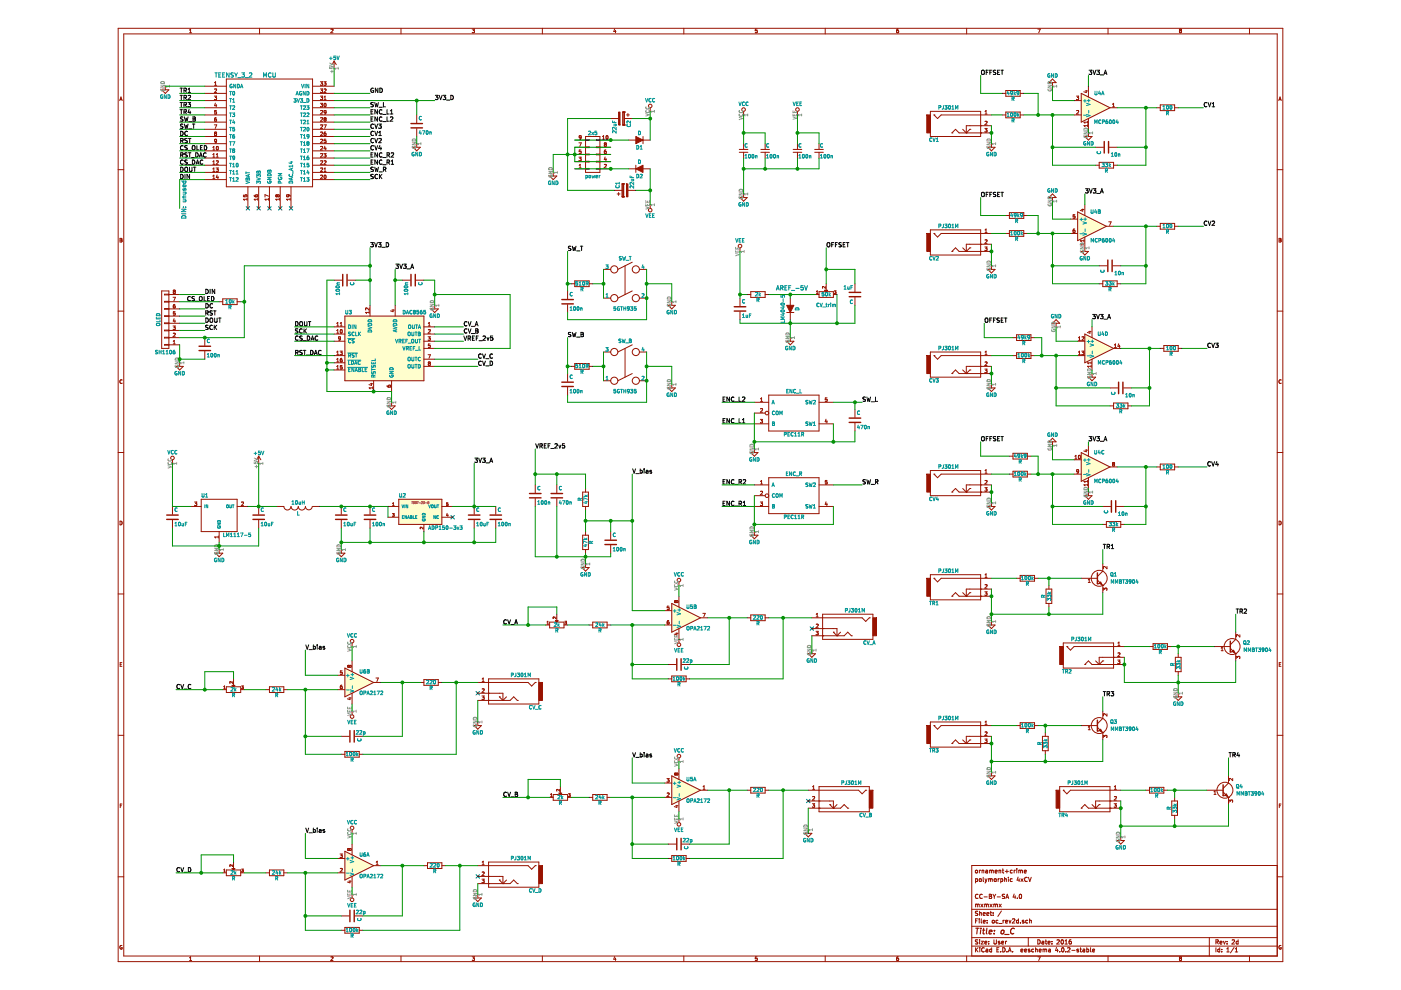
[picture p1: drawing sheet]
<svg xmlns="http://www.w3.org/2000/svg" width="297mm" height="210mm" viewBox="0 0 297 210" stroke-linecap="round" stroke-linejoin="round" font-family="sans-serif">
<g fill="none" stroke="#981200" stroke-width=".21">
<path d="M34.3 19h1.5l-.8 .8zM35 18.3v.7M43.4 18.3h4.6M43.4 19.8h4.6M45.5 18.1h.4M45.5 17.5l.2-.2v.8M45.5 18.9h.3l.1 .2-.5 .5h.5M48 16.8h18.3v22.8h-18.3zM66.3 18.3h4.5M66.3 19.8h4.5M67.9 17.3h.5l-.3 .3 .3 .1v.3h-.5M67.9 18.9h.5l-.3 .2 .3 .1v.3l-.4 .1"/>
<path d="M67.9 19.5l.1 .1M68.7 17.3h.4l-.2 .3 .2 .1v.3h-.4M68.7 18.9h.3l.1 .2-.4 .5h.4M70.8 12.9l-.4 .8M70.8 12.9v1.6M70.8 12.9l.5 .8M229.2 19.8l6.1 3-6.1 3.1zM230.1 19.3h.5M230.3 19.2v.4l-.5-.1M230.8 18.3v2.3M43.4 28.9h4.6M43.4 36.6h4.6"/>
<path d="M43.4 24.4h4.6M43.4 21.3h4.6M43.4 22.8h4.6M43.4 25.9h4.6M43.4 27.4h4.6M43.4 30.5h4.6M43.4 32h4.6M43.4 38.1h4.6M43.4 33.5h4.6M43.4 35h4.6M45.1 34.8h.5M45.1 33.3h.5"/>
<path d="M45.1 31.8h.5M45.1 31.3l.2-.3v.8M45.1 32.8l.2-.2v.7M45.1 34.3l.2-.2v.7M45.1 35.8l.2-.2v.8M45.1 37.3l.2-.2v.8M45.1 37.9h.5M45.1 36.4h.5M45.4 20.4h.5l-.2 .3h.2v.4h-.5M45.4 26.5h.5l-.3 .7M45.5 28.1l.1 .2M45.5 25.6l.1 .1"/>
<path d="M45.5 25.3v.1M45.6 25.3l.3 .1v.2l-.3 .1M45.6 28l.3 .1-.1 .2M45.6 25.3h-.1M45.6 28l-.1 .1M45.6 28.3l-.1 .2 .1 .3 .3-.2-.1-.3M45.6 28.3h.2M45.7 21.9l-.2 .5h.4M45.8 30.2l-.2 .1M45.8 35.6h.5l-.3 .3 .3 .1v.3h-.5M45.8 30.2h.1M45.8 22.1v.6"/>
<path d="M45.8 24.9l-.3 .2v.5M45.9 34.1h.2l.2 .2-.5 .5h.5M45.9 33.3h.4M45.9 32.8l.2-.2v.7M45.9 23.4h-.4v.4h.4v.3h-.4M45.9 31.1l.1-.1a.35 .35 0 0 1 .3 .4 .35 .35 0 0 1-.4 .3zM45.9 29.8l-.1 .2-.2-.1-.1-.3h.4l-.1 .6M46 37.1l-.1 .5h.4M46.2 37.4v.5M52.6 39.6v4.6M54.8 39.6v4.6M57.1 39.6v4.6"/>
<path d="M59.4 39.6v4.6M61.7 39.6v4.6M66.3 28.9h4.5M66.3 36.6h4.5M66.3 24.4h4.5M66.3 21.3h4.5M66.3 22.8h4.5M66.3 25.9h4.5M66.3 27.4h4.5M66.3 30.5h4.5M66.3 32h4.5M66.3 38.1h4.5"/>
<path d="M66.3 33.5h4.5M66.3 35h4.5M67.9 20.4h.5l-.3 .3h.3v.4h-.5M67.9 21.9h.5l-.3 .3 .3 .1v.3h-.5M68 35.7l.3-.1 .1 .2-.5 .6h.5M68 34.1h.3l.1 .2-.5 .5h.5M68 32.6h.3l.1 .2-.5 .5h.5M68 31.1l.3-.1 .1 .3-.5 .5h.5M68 29.6l.3-.1 .1 .2-.5 .6h.5M68 28.1l.3-.1 .1 .2-.5 .6h.5M68 23.5l.3-.1 .1 .2-.5 .6h.5M68 25l.3-.1 .1 .3-.5 .5h.5"/>
<path d="M68 26.5h.3l.1 .2-.5 .5h.5M68 37.2l.3-.1 .1 .2-.5 .6h.5M68.7 32.6h.4l-.2 .3h.2v.4h-.4M68.7 26.5h.5l-.4 .7M68.7 34.1h.3l.1 .2-.4 .5h.4M68.7 21.1h.4M68.7 36.4h.4M68.7 20.6l.2-.2v.7M68.7 35.8l.2-.2v.8M68.7 23.5l.1 .4h.2l.1-.2M68.7 25.6l.1 .1M68.8 23.5l.3 .1-.1 .5"/>
<path d="M68.8 37.2l.1-.1a.35 .35 0 0 1 .3 .4 .35 .35 0 0 1-.4 .3zM68.8 22l.1-.1a.35 .35 0 0 1 .3 .4 .35 .35 0 0 1-.4 .3zM68.8 23.5h-.1M68.8 25.3l-.1-.2 .1-.2 .3 .1-.1 .3M68.8 25.3l-.1 .3M68.8 25.3h.2M68.9 31l-.2 .5h.5M69 24.1l-.2 .1M69 25.3l.1 .3-.3 .1M69 24.1h.1M69.1 28l-.4 .2v.4l.1 .2 .3-.1v-.4l-.4 .1M69.1 31.3v.5"/>
<path d="M69.1 29.5h-.4v.4h.4v.3h-.4M87.6 31.2h1.5l-.7 .8zM88.4 24.4v1.6M88.4 27.3v1.6M88.4 30.5v.7M116.5 37.3h1.6l-.8 .8zM117.3 36.6v.7M121.9 35.8h2.2M121.9 34.3h2.2M121.9 32.7h2.2M121.9 31.2h2.2M121.9 29.7h2.2"/>
<path d="M122.7 33.3h.5l-.2 .3 .2 .1v.3h-.5M122.7 30.3h.5l-.3 .7M122.8 35.6h.4M122.8 35.1l.2-.3v.8M123.2 31.8h-.4v.4h.4v.3h-.4M123.2 29.1l-.1 .1h-.2l-.1-.4h.3l.1 .1v.4l-.3 .2M124.1 28.9h3.1v7.7h-3.1zM124.1 29.6h.8v.2h-.8M124.1 31.1h.8v.2h-.8M124.1 32.7h.8v.1h-.8M124.1 34.2h.8v.1h-.8M124.1 35.7h.8v.2h-.8"/>
<path d="M127.2 29.6h-.8v.2h.8M127.2 31.1h-.8v.2h.8M127.2 32.7h-.8v.1h.8M127.2 34.2h-.8v.1h.8M127.2 35.7h-.8v.2h.8M127.2 35.8h2.3M127.2 34.3h2.3M127.2 32.7h2.3M127.2 31.2h2.3M127.2 29.7h2.3M127.8 29.5h.4M127.8 29l.2-.2v.7"/>
<path d="M128.1 34.9l.3-.1 .1 .3-.4 .5h.4M128.2 30.3l.1 .3M128.2 30.3h.3l-.1 .3M128.2 30.3h.1M128.3 30.6l-.2 .2 .2 .2 .2-.1-.1-.3M128.3 30.6h.1M128.3 33.3l-.2 .5h.5M128.5 31.8l-.3 .2-.1 .4 .2 .2 .2-.1v-.4l-.4 .1M128.5 33.6v.5M128.5 28.8h.2a.35 .35 0 0 1 .2 .4 .35 .35 0 0 1-.4 .2zM129.5 25.1h1.7M131.9 39h.1"/>
<path d="M131.9 39v2.7M131.9 39h.3M132.1 23.8h.1M132.1 26.5h.1M132.1 23.8h.3M132.1 23.8v2.7M132.1 26.5h.3M132.2 39h.1M132.2 39v2.7M132.4 23.8h.1M132.4 26.5h.1M132.4 23.8v2.7"/>
<path d="M132.4 25.1h1.6M132.8 24.4h.6M133.1 24.1v.6M133.3 35.8h1.5M133.3 29.7h1.5M134.8 35v1.6M136.3 35.8h1.6M136.3 29.7h1.6M136.3 28.9v1.6M137.9 22.8v.8M197.3 23.6h10.6v5.3h-10.6zM198 24.4h.1"/>
<path d="M198 24.4l.8 .7 .7-.7h10.7M201.8 28.2h.1M201.8 28.2l.8-.8 .7 .8h6.9M204.1 27.4l.8 .8M204.9 28.2h.1M205.6 27.4h.1M205.6 27.4l-.7 .8M207.9 26.7h.1M207.9 28.2h.1M208.8 27.2h.5l-.3 .3 .2 .1v.3h-.4M208.8 24.2h.5M208.8 25.8l.3-.1 .2 .2-.5 .6h.5"/>
<path d="M208.8 23.6l.3-.2v.8M209.4 31.2h1.6l-.8 .8zM210.2 26.7h-5.3v1.5M210.2 30.5v.7M212.5 24.4h.8M213.3 23.8h3v1.2h-3zM216.3 24.4h.8M227.7 24.4h1.5M227.7 21.3h1.5M228.2 20.4h.5l-.3 .3h.3v.4h-.5M228.3 23.5l.3-.1 .1 .2-.5 .6h.5M228.3 23.5h.1"/>
<path d="M230.6 25.9h-.8l.2 .2M230.6 25.7v.4M230.6 26.4v.5M230.6 26.6h-.8l.2 .3M230.8 25.1v2.3M232.3 31.2h1.7M232.3 35h.8M233.1 34.4h3v1.2h-3zM235.2 31.2h1.7M235.3 22.8h1.6M235.9 22.7h.4M235.9 22.1l.2-.2v.8"/>
<path d="M236.1 35h.8M245.2 22.8h.8M246 22.2h3v1.3h-3zM249 22.8h.8M51.6 41.3v.4h.4M51.9 41.7l.1-.4h.3v.4M51.9 41.7h.1M52.3 41.7h.1M52.4 42v.5M52.4 42.3h-.8l.2 .2M53.9 41.4v.2l.3 .1M54.2 41.3h.4v.4h-.4z"/>
<path d="M54.2 41.7h.1M54.7 42.3h-.8l.2 .2M54.7 42v.5M56.9 42.3h-.7l.2 .2M56.9 42v.5M56.9 41.6l-.7-.3v.5M58.8 41.4l-.1-.1-.2 .1v.3l.3-.1M58.8 41.4l.1-.1 .3 .1-.1 .3-.3-.1M58.8 41.4v.2M59.2 42.3h-.7l.2 .2M59.2 42v.5M61.1 41.3l.1 .1v.3h-.4v-.3l.1-.1h.4l.2 .4"/>
<path d="M61.5 42.3h-.7l.2 .2M61.5 42v.5M70.8 59.4h1.7M73.7 59.4h1.7M85.3 59.4h1.7M88.2 59.4h1.7M121.9 59.6h3v1.2h-3zM128 57.1h1.5M130.2 40.4h1.7M130.8 41.1h.7M131.2 40.8v.6M131.9 41.7h.1"/>
<path d="M131.9 41.7h.3M132.2 41.7h.1M132.5 56.4v6M133.1 40.4h1.7M134 55.6l-3 1.5M135.6 57.1h1.5M137.9 43.4v.8M156.9 52.5v.8M197.3 48.7h10.6v5.4h-10.6zM198 49.5h.1M198 49.5l.8 .8 .7-.8h10.7M201.8 53.3h.1"/>
<path d="M201.8 53.3l.8-.8 .7 .8h6.9M204.1 52.5l.8 .8M204.9 53.3h.1M205.6 52.5h.1M205.6 52.5l-.7 .8M207.9 51.8h.1M207.9 53.3h.1M208.8 52.4h.5l-.3 .3h.2v.4h-.4M208.8 48.8l.3-.2v.7M208.8 50.9l.3-.1 .2 .3-.5 .5h.5M208.8 49.3h.5M209.4 57.1h1.6l-.8 .8z"/>
<path d="M210.2 56.4v.7M210.2 51.8h-5.3v1.5M213.3 49.5h.7M214 48.9h3.1v1.2h-3.1zM217.1 49.5h.7M227 46.5h1.5M227 49.5h1.5M227.9 48.6l-.4 .1v.5l.1 .1 .3-.1v-.3l-.4 .1M227.9 45.5h-.4v.4h.4v.3h-.4M228.5 44.9l6.1 3.1-6.1 3zM229.2 53.3h1.6l-.8 .8zM229.3 44.4h.5"/>
<path d="M229.6 44.3v.5l-.6-.2M229.8 50.8v.5M229.8 51.6v.4M229.8 51.8h-.7l.2 .2M229.8 51h-.7l.2 .3M230 43.4v2.3M230 50.3v3M233.1 56.4h1.6M233.8 59.6h3.1v1.2h-3.1zM234.6 48h1.5M235.1 47h.5l-.3 .8M235.9 56.4h1.7"/>
<path d="M245.2 48h.8M246 47.4h3v1.2h-3zM249 48h.8M34.3 61.7h1.5v12.2h-1.5zM35.8 62.4h-.9v.1h.9M35.8 63.9h-.9v.1h.9M35.8 65.4h-.9v.2h.9M35.8 66.9h-.9v.2h.9M35.8 68.5h-.9v.1h.9M35.8 70h-.9v.1h.9M35.8 71.5h-.9v.2h.9M35.8 73h-.9v.2h.9"/>
<path d="M35.8 73.1h2.3M35.8 71.6h2.3M35.8 70.1h2.3M35.8 68.5h2.3M35.8 67h2.3M35.8 65.5h2.3M35.8 64h2.3M35.8 62.4h2.3M36.7 69.1h.5l-.3 .3 .2 .1v.3h-.4M36.7 63h.5l-.3 .8M36.7 72.9h.5M36.7 72.4l.2-.2v.7"/>
<path d="M36.7 70.7l.3-.1 .2 .3-.5 .5h.5M36.8 65.2v.1M36.8 64.9l-.1 .1M36.8 65.3h.3M36.8 64.9h.3M36.8 64.9h.1M36.9 61.8l-.2-.1 .2-.2 .2 .1-.1 .2M36.9 61.8l-.2 .2 .2 .3 .3-.2-.2-.3M36.9 61.8h.1M36.9 67.6l-.2 .5h.5M37.1 67.8v.6M37.1 66.4h.1"/>
<path d="M37.1 64.6l-.3 .1v.5M37.1 64.9h.1M37.1 64.9v.3M37.1 66.4v.4h-.4M37.1 66.1h-.3l-.1 .3h.4M37.1 65.2v.1M37.3 77.7h1.6l-.8 .7zM38.1 76.9v.8M43.4 71.6v1.7M43.4 74.5v1.7M46.5 64h.7M47.2 63.4h3.1v1.2h-3.1z"/>
<path d="M50.3 64h.7M70.8 69.3h2.3M70.8 70.8h2.3M70.8 72.3h2.3M70.8 75.4h2.3M70.8 78.4h2.3M70.8 76.9h2.3M71.4 70.6h.4M71.4 69.1h.4M71.4 75.2h.4M71.4 76.7h.4M71.4 68.6l.2-.2v.7"/>
<path d="M71.4 70.1l.2-.2v.7M71.4 74.7l.2-.2v.7M71.4 76.2l.2-.2v.7M71.4 77.7l.2-.2v.8M71.4 78.3h.4M71.8 71.5v.3M71.8 71.8h.1M71.8 71.4h.3M71.8 71.4v.1M71.8 71.8h.3M72.1 74.5h.5l-.3 .2 .2 .1v.3h-.4M72.1 71.4l.1 .1"/>
<path d="M72.1 69.1h.5M72.1 68.6l.2-.2v.7M72.2 71.5v.5l-.4 .2M72.2 71.8h-.1M72.2 69.9h.1a.35 .35 0 0 1 .3 .4 .35 .35 0 0 1-.4 .3zM72.2 71.7v.1M72.2 76v.7h.3v-.4l-.4 .1M72.3 76h-.1M72.5 76h-.2M72.5 77.5h-.3l-.1 .3h.4v.4h-.4M73.1 67h16.8v13.7h-16.8zM78.3 65.3v.5l-.6-.5-.2 .1 .1 .3"/>
<path d="M78.3 66v.5M78.3 66.2h-.8l.2 .3M78.5 64.7v2.3M83.1 65.7h.5M83.3 65.6v.5l-.5-.2M83.8 64.7v2.3M89.9 73.9h2.3M89.9 77.7h2.3M89.9 69.3h2.3M89.9 70.8h2.3M89.9 72.3h2.3M89.9 76.2h2.3"/>
<path d="M90.8 71.4h.4l-.2 .3 .2 .1v.3h-.4M90.8 75.2h.5l-.4 .8M90.8 69.9h.3l.1 .2-.4 .5h.4M90.8 69.1h.4M90.8 68.6l.2-.2v.7M90.8 77.4l.1 .1M90.9 77.1l-.1-.2 .1-.2 .3 .1-.1 .3M90.9 77.1l-.1 .3M90.9 77.1h.2M91.1 77.1l.1 .3-.3 .1M91.2 72.9h-.4v.4h.4v.3h-.4M91.4 65.5h1.5l-.7 .8z"/>
<path d="M92.2 64.7v.8M120.3 61.7v1.7M120.3 64.6v1.7M120.3 79.2v1.7M121.1 77.7h.8M121.1 60.2h.8M121.9 77.1h3v1.2h-3zM124.9 77.7h.8M124.9 60.2h.8M128 63.2h1.5M128 74.6h1.5M132.5 73.9v6.1"/>
<path d="M134 61.7l-3 1.5M134 79.2l-3 1.5M134 73.1l-3 1.5M135.6 63.2h1.5M135.6 74.6h1.5M141.7 64.7h1.5l-.8 .8zM142.4 64v.7M156.9 63.2v1.7M156.9 66.1v1.7M158.4 62.4h.8M159.2 61.8h3v1.3h-3zM162.2 62.4h.8"/>
<path d="M166.8 72.3h1.5l-.7 .8zM166.8 66.3h1.5M167.6 63.2v1.5M167.6 66.3v1.5M167.6 71.6v.7M172.9 62.4h.7M173.1 62.3h.3M173.1 61.8l.2-.1v.6M173.6 61.8h3.1v1.3h-3.1zM175 60.8v.3l-.4-.3-.2 .1v.2M175.2 60.2v1.5M176.7 62.4h.8"/>
<path d="M176.9 61.7h.3l-.2 .2h.2v.3h-.3M181.3 60.2v1.6M181.3 63.1v1.6M197.3 74.6h10.6v5.4h-10.6zM198 75.4h.1M198 75.4l.8 .8 .7-.8h10.7M201.8 79.2h.1M201.8 79.2l.8-.8 .7 .8h6.9M204.1 78.4l.8 .8M204.9 79.2h.1M205.6 78.4h.1M205.6 78.4l-.7 .8"/>
<path d="M207.9 77.7h.1M207.9 79.2h.1M208.8 78.3h.5l-.3 .2 .2 .1v.3h-.4M208.8 75.2h.5M208.8 76.8l.3-.1 .2 .2-.5 .6h.5M208.8 74.7l.3-.2v.7M210.2 77.7h-5.3v1.5M214.8 75.4h.7M215.5 74.8h3.1v1.2h-3.1zM218.6 75.4h.7M228.5 72.3h1.5M228.5 75.4h1.5"/>
<path d="M228.7 72.2h.4M228.7 75.2h.4M228.7 71.6l.2-.2v.8M228.7 74.7l.2-.2v.7M229.3 74.5h.5l-.2 .2 .2 .1v.3h-.5M229.4 71.4h.3l.1 .2-.5 .6h.5M229.4 71.4v.1M230 70.8l6.1 3.1-6.1 3zM230.8 80h1.5l-.8 .7zM230.8 70.3h.5M231.1 70.2v.5l-.6-.2M231.3 76.9h-.7l.2 .2"/>
<path d="M231.3 76.7v.4M231.3 77.5v.4M231.3 77.7h-.7l.2 .2M231.5 69.3v2.3M231.5 76.2v2.2M231.5 79.2v.8M233.1 60.2h.7M236.1 73.9h1.5M236.3 73.7h.4M236.3 73.1l.2-.2v.8M236.9 60.2h.7M237.2 72.9l-.2 .5h.5"/>
<path d="M237.4 73.2v.5M246 73.9h.8M246.8 73.3h3v1.2h-3zM249.8 73.9h.8M36.6 97.5v.7M54.8 96.7v1.5M54.8 96.7l-.4 .8M54.8 96.7l.5 .8M78.5 81.4h.5M78.8 81.3v.4l-.6-.2M79 82v.4M79 82.2h-.7l.2 .2"/>
<path d="M79.2 80.7v2.3M82.1 81.7l.2 .4h.4l.1-.2v-.2h-.4l.1 .4M82.3 86.1h1.5l-.8 .7zM83 80.7v2.3M83 85.3v.8M120.3 82.1v1.7M128 80.7h1.5M135.6 80.7h1.5M141.7 82.2h1.5l-.8 .8zM142.4 81.5v.7M159.2 96h1.5l-.8 .7zM159.9 85.3h3.1"/>
<path d="M159.9 87.6h2.3M159.9 89.9h3.1M159.9 95.2v.8M161.2 88.9h.5l-.3 .3 .2 .1v.3h-.4M161.3 86.7l.2-.1 .2 .2-.5 .6h.5M161.3 85.1h.4M161.3 84.6l.2-.2v.7M163 83.8h10.6v7.6h-10.6zM173.6 85.3h3.1M173.6 89.9h3.1M175.1 88.9l-.1 .5h.4M175.3 89.2v.5"/>
<path d="M175.4 84.4h-.4v.3h.4v.3h-.4M181.3 86.8v1.7M181.3 89.7v1.7M197.3 99.8h10.6v5.3h-10.6zM208.8 99.8l.3-.2v.7M209.4 82.2h1.6l-.8 .8zM210.2 81.5v.7M214.8 99.9h3v1.2h-3zM227.7 97.5h1.5M227.9 97.3h.4M227.9 96.7l.2-.2v.8M228.7 99.9l-.1 .2-.3-.1v-.4h.3l.1 .1v.5l-.4 .1"/>
<path d="M228.7 96.6l.1-.1a.35 .35 0 0 1 .3 .4 .35 .35 0 0 1-.4 .3zM228.7 96.6h.1M229.2 96l6.1 3-6.1 3.1zM230.1 95.4h.5M230.3 95.3v.5l-.5-.2M230.8 94.4v2.3M235.3 86.1h.8M235.3 82.2h1.7M235.3 99h1.6M235.9 98.2v.1M235.9 98.2h.1M235.9 98.3h.1"/>
<path d="M235.9 98.1v.1M235.9 98.3l.1 .1M235.9 98.1h.1M235.9 98.1l.4 .1M235.9 98.4v.1M236 98.4h.2M236 98.4h-.1M236.1 85.4h3v1.3h-3zM236.2 98.4l.1 .1-.1 .3-.3-.1v-.2M236.3 98.2h.1M236.3 98.2l-.1 .2M238.2 82.2h1.7"/>
<path d="M239.1 86.1h.8M245.2 99h.8M246 98.4h3v1.2h-3zM249 99h.8M36.6 107.4v1.7M36.6 110.3v1.7M40.4 107.4h2.3M41.3 106.4h.4l-.2 .3 .2 .1v.3h-.4M42.7 105.9h7.6v6.8h-7.6zM45.7 117.3h1.5l-.7 .7zM46.3 113.6v.5M46.3 113.9h-.8l.2 .2"/>
<path d="M46.5 112.7v2.3M46.5 116.5v.8M50.3 107.4h2.3M51.6 106.5h-.4M51.6 106.5h.1M51.6 106.5v.3l-.4 .4h.4M54.8 107.4v1.7M54.8 110.3v1.7M58.7 107.4h1.5M66.2 107.4a.72 .72 0 0 1-.7 .7 .72 .72 0 0 1-.7-.7 .76 .76 0 0 1-.8 .7 .76 .76 0 0 1-.8-.7 .78 .78 0 0 1-.7 .7 .78 .78 0 0 1-.8-.7 .75 .75 0 0 1-.8 .7 .75 .75 0 0 1-.7-.7M66.3 107.4h1.5M71.6 117.3h1.5l-.7 .7z"/>
<path d="M72.4 107.4v1.7M72.4 110.3v1.7M72.4 116.5v.8M78.5 107.4v1.7M78.5 110.3v1.7M82.3 107.4h2.2M82.3 109.7h2.2M83.2 108.9h.4l-.2 .2 .2 .1v.2h-.4M83.2 107.2h.4M83.2 106.8l.2-.2v.6M84.5 105.9h9.2v5.3h-9.2zM89.7 111.8v.3l-.4-.3-.2 .1v.2"/>
<path d="M89.9 111.2v1.5M93.7 107.4h2.3M93.7 109.7h2.3M94.7 106.8h.2l.1 .3h-.3M94.7 106.8v.1M94.8 108.8l-.1 .5h.3M94.9 109.1v.4M95 106.6h-.3v.3M100.5 107.4v1.7M100.5 110.3v1.7M159.2 113.5h1.5l-.8 .7zM159.9 107.4h3.1"/>
<path d="M159.9 112.7v.8M159.9 102.8h3.1M159.9 105.1h2.3M161.2 106.4h.5l-.3 .3 .2 .1v.3h-.4M161.3 102.1l.2-.2v.7M161.3 104.2h.2l.2 .2-.5 .5h.5M161.3 102.6h.4M163 101.3h10.6v7.6h-10.6zM173.6 107.4h3.1M173.6 102.8h3.1M175 102.6h.1M175 102.2l.4 .1v.3h-.4"/>
<path d="M175 102.2h.1M175.1 106.4l-.1 .5h.4M175.3 106.7v.5M175.4 101.9h-.4v.3M198 100.5h.1M198 100.5l.8 .8 .7-.8h10.7M201.8 104.3h.1M201.8 104.3l.8-.7 .7 .7h6.9M204.1 103.6l.8 .7M204.9 104.3h.1M205.6 103.6h.1M205.6 103.6l-.7 .7"/>
<path d="M207.9 102.8h.1M207.9 104.3h.1M208.8 103.4h.5l-.3 .3h.2v.4h-.4M208.8 101.9h.3l.2 .2-.5 .5h.5M208.8 100.3h.5M209.4 107.4h1.6l-.8 .7zM210.2 102.8h-5.3v1.5M210.2 106.6v.8M214 100.5h.8M217.8 100.5h.8M227.7 100.5h1.5M230 105.1h1.5l-.7 .8z"/>
<path d="M230.6 101.9v.4M230.6 102.6v.4M230.6 102.8h-.8l.2 .2M230.6 102.1h-.8l.2 .2M230.8 101.3v2.3M230.8 104.3v.8M233.8 107.4h1.7M233.8 111.2h.8M234.6 110.6h3v1.2h-3zM236.7 107.4h1.7M237.6 111.2h.8M197.3 121.9h10.6v5.3h-10.6z"/>
<path d="M198 122.6h.1M198 122.6l.8 .8 .7-.8h10.7M201.8 126.4h.1M201.8 126.4l.8-.7 .7 .7h6.9M204.1 125.7l.8 .7M204.9 126.4h.1M205.6 125.7h.1M205.6 125.7l-.7 .7M207.9 124.9h.1M207.9 126.4h.1M208.8 125.5h.5l-.3 .3h.2v.4h-.4M208.8 121.9l.3-.2v.7"/>
<path d="M208.8 124h.3l.2 .2-.5 .5h.5M208.8 122.4h.5M209.4 132.5h1.6l-.8 .8zM210.2 131.8v.7M210.2 124.9h-5.3v1.5M215.5 122.6h.8M216.3 122h3v1.2h-3zM219.3 122.6h.8M221.8 124.9h1.2v3h-1.2zM222.4 124.1v.8M222.4 127.9v.8M232.7 123l1.1 1.1"/>
<path d="M233.8 124.1h.1M233.8 121.1l-1.1 1.1"/>
<circle cx="137.9" cy="22.5" r=".38"/>
<circle cx="130.2" cy="57.1" r=".76"/>
<circle cx="134.8" cy="57.1" r=".76"/>
<circle cx="137.9" cy="44.6" r=".38"/>
<circle cx="156.9" cy="52.2" r=".38"/>
<circle cx="130.2" cy="74.6" r=".76"/>
<circle cx="130.2" cy="63.2" r=".76"/>
<circle cx="134.8" cy="63.2" r=".76"/>
<circle cx="134.8" cy="74.6" r=".76"/>
<circle cx="36.6" cy="97.1" r=".38"/>
<circle cx="130.2" cy="80.7" r=".76"/>
<circle cx="134.8" cy="80.7" r=".76"/>
<circle cx="162.6" cy="87.6" r=".38"/>
<circle cx="162.6" cy="105.1" r=".38"/>
<circle cx="233.1" cy="122.6" r="1.69"/>
</g>
<g fill="none" stroke="#969696" stroke-width=".21">
<path d="M34.1 18.1h.8l-.8 .4h.8M34.1 18.9a.34 .34 0 0 0 .4 .4 .34 .34 0 0 0 .3-.5h-.3v.2M34.1 17.4a.42 .42 0 0 1 .5-.1 .42 .42 0 0 1 .3 .4h-.8zM35 18.3h.1M35.9 18.1v.4M35.9 18.3h-.7l.2 .2M69.9 14.1v.4h.3M69.9 13.4l.8 .2-.8 .3M70.1 15.2h.6M70.2 14.5h.1M70.2 14.5l.1-.4h.3v.4M70.4 14.9v.5"/>
<path d="M70.6 14.5h.1M70.8 14.5h.1M71.7 14.3v.4M71.7 14.5h-.7l.2 .2M87.4 30.2h.8l-.8 .5h.8M87.4 31a.34 .34 0 0 0 .4 .5 .34 .34 0 0 0 .3-.5h-.3v.1M87.4 29.6a.42 .42 0 0 1 .5-.1 .42 .42 0 0 1 .3 .4h-.8zM88.4 30.5h.1M89.2 30.2v.5M89.2 30.5h-.7l.2 .2M116.3 36.3h.8l-.8 .5h.8M116.4 37.1a.34 .34 0 0 0 .3 .5 .34 .34 0 0 0 .3-.5h-.2v.1"/>
<path d="M116.4 35.7a.42 .42 0 0 1 .4-.1 .42 .42 0 0 1 .3 .4h-.8zM117.3 36.6h.1M118.2 36.3v.5M118.2 36.6h-.8l.2 .2M136.9 24.1l.8 .3-.8 .2M136.9 22.7a.35 .35 0 0 0 .4 .4 .35 .35 0 0 0 .3-.4M137 23.4a.34 .34 0 0 0 .3 .5 .34 .34 0 0 0 .3-.5M137 22.7h-.1M137.6 22.7h.1M137.9 23.6h.1M138.7 23.4v.4M138.7 23.6h-.7l.2 .2"/>
<path d="M209.3 30.2h.7l-.7 .5h.7M209.3 31a.34 .34 0 0 0 .3 .5 .34 .34 0 0 0 .3-.5h-.2v.1M209.3 29.6a.42 .42 0 0 1 .5-.1 .42 .42 0 0 1 .2 .4h-.7zM210.2 30.5h.1M211.1 30.5h-.8l.2 .2M211.1 30.2v.5M136.9 43.8l.8 .3-.8 .2M136.9 42.5v.4h.8v-.4M136.9 43.2v.4h.8v-.4M137.3 42.6v.3M137.3 43.3v.3M137.9 43.4h.1"/>
<path d="M138.7 43.2v.4M138.7 43.4h-.7l.2 .2M155.9 53.7l.8 .3-.8 .2M155.9 52.4v.4h.8v-.4M155.9 53.1v.4h.8v-.4M156.3 52.5v.3M156.3 53.2v.3M156.9 53.3h.1M157.8 53.1v.4M157.8 53.3h-.8l.2 .2M209.3 56.1h.7l-.7 .5h.7M209.3 55.5a.42 .42 0 0 1 .5-.1 .42 .42 0 0 1 .2 .4h-.7z"/>
<path d="M209.3 56.9a.35 .35 0 0 0 .3 .5 .35 .35 0 0 0 .4-.5M209.9 56.9h-.2v.1M209.9 56.9h.1M210.2 56.4h.1M211.1 56.1v.5M211.1 56.4h-.8l.2 .2M229.1 52.3h.7l-.7 .5h.7M229.1 53.1a.34 .34 0 0 0 .3 .5 .34 .34 0 0 0 .3-.5h-.2v.1M229.1 51.7a.42 .42 0 0 1 .5-.1 .42 .42 0 0 1 .2 .4h-.7zM230 52.5h.1M230.9 52.3v.5M230.9 52.5h-.8l.2 .3"/>
<path d="M37.1 76.7h.8l-.8 .4h.8M37.2 77.5a.35 .35 0 0 0 .3 .4 .35 .35 0 0 0 .4-.4M37.2 76.1a.42 .42 0 0 1 .4-.2 .42 .42 0 0 1 .3 .4h-.8zM37.8 77.5h.1M37.8 77.5h-.2v.1M38.1 76.9h.1M39 76.7v.4M39 76.9h-.8l.2 .2M91.2 64.5h.8l-.8 .4h.8M91.2 65.3a.35 .35 0 0 0 .4 .4 .35 .35 0 0 0 .3-.4M91.2 63.9a.42 .42 0 0 1 .5-.2 .42 .42 0 0 1 .3 .5h-.8zM91.9 65.3h.1"/>
<path d="M91.9 65.3h-.3v.1M92.2 64.7h.1M93 64.5v.4M93 64.7h-.7l.2 .2M141.5 63.8h.7l-.7 .4h.7M141.5 64.6a.34 .34 0 0 0 .4 .4 .34 .34 0 0 0 .3-.5h-.3v.2M141.5 63.1a.42 .42 0 0 1 .5-.1 .42 .42 0 0 1 .2 .4h-.7zM142.4 64h.1M143.3 63.8v.4M143.3 64h-.8l.3 .2M166.6 71.4h.8l-.8 .4h.8M166.6 72.2a.34 .34 0 0 0 .4 .4 .34 .34 0 0 0 .3-.5h-.3v.2"/>
<path d="M166.6 70.7a.42 .42 0 0 1 .5-.1 .42 .42 0 0 1 .3 .4h-.8zM167.6 71.6h.1M168.4 71.4v.4M168.4 71.6h-.7l.2 .2M230.6 79h.7l-.7 .4h.7M230.6 78.3a.42 .42 0 0 1 .5-.1 .42 .42 0 0 1 .2 .4h-.7zM230.6 79.8a.34 .34 0 0 0 .4 .4 .34 .34 0 0 0 .3-.4h-.3v.1M231.5 79.2h.1M232.4 79v.4M232.4 79.2h-.8l.3 .2M35.6 98.7l.8 .3-.8 .2M35.7 98.1a.34 .34 0 0 0 .3 .4 .34 .34 0 0 0 .3-.4"/>
<path d="M35.7 97.3h.1M36.3 97.3a.34 .34 0 0 1-.3 .5 .34 .34 0 0 1-.3-.5M36.6 98.2h.1M37.4 98v.5M37.4 98.2h-.7l.2 .3M53.9 97.9v.4h.3v-.4h.4v.4M53.9 97.1l.8 .3-.8 .2M54.1 98.9h.6M54.4 98.6v.6M54.8 98.2h.1M55.7 98.2h-.7l.2 .3M55.7 98v.5"/>
<path d="M82.1 85.1h.7l-.7 .4h.7M82.1 85.9a.34 .34 0 0 0 .4 .4 .34 .34 0 0 0 .3-.5h-.3v.2M82.1 84.4a.42 .42 0 0 1 .5-.1 .42 .42 0 0 1 .2 .4h-.7zM83 85.3h.1M83.9 85.1v.4M83.9 85.3h-.8l.3 .2M141.5 81.3h.7l-.7 .4h.7M141.5 80.6a.42 .42 0 0 1 .5-.1 .42 .42 0 0 1 .2 .4h-.7zM141.5 82.1a.34 .34 0 0 0 .4 .4 .34 .34 0 0 0 .3-.5h-.3v.2M142.4 81.5h.1M143.3 81.3v.4M143.3 81.5h-.8l.3 .2"/>
<path d="M159 95h.8l-.8 .4h.8M159 95.8a.34 .34 0 0 0 .4 .4 .34 .34 0 0 0 .3-.5h-.3v.2M159 94.3a.42 .42 0 0 1 .5-.1 .42 .42 0 0 1 .3 .4h-.8zM159.9 95.2h.1M160.8 95v.4M160.8 95.2h-.7l.2 .2M209.3 81.3h.7l-.7 .4h.7M209.3 82.1a.35 .35 0 0 0 .3 .4 .35 .35 0 0 0 .4-.4M209.3 80.6a.42 .42 0 0 1 .5-.1 .42 .42 0 0 1 .2 .4h-.7zM209.9 82h-.2v.2M209.9 82l.1 .1M210.2 81.5h.1"/>
<path d="M211.1 81.5h-.8l.2 .2M211.1 81.3v.4M45.5 116.3h.8l-.8 .4h.8M45.6 117.1a.35 .35 0 0 0 .3 .4 .35 .35 0 0 0 .3-.4M45.6 115.7a.42 .42 0 0 1 .4-.2 .42 .42 0 0 1 .3 .4h-.8zM46.2 117.1h.1M46.2 117.1h-.3v.1M46.5 116.5h.1M47.3 116.3v.4M47.3 116.5h-.7l.2 .2M71.4 116.3h.8l-.8 .4h.8M71.4 117.1a.34 .34 0 0 0 .4 .4 .34 .34 0 0 0 .3-.4h-.3v.1"/>
<path d="M71.4 115.7a.42 .42 0 0 1 .5-.2 .42 .42 0 0 1 .3 .4h-.8zM72.4 116.5h.1M73.2 116.5h-.7l.2 .2M73.2 116.3v.4M159 112.5h.8l-.8 .4h.8M159 111.8a.42 .42 0 0 1 .5-.1 .42 .42 0 0 1 .3 .4h-.8zM159 113.3a.35 .35 0 0 0 .4 .4 .35 .35 0 0 0 .3-.4M159.7 113.3h-.3v.1M159.7 113.3h.1M159.9 112.7h.1M160.8 112.5v.4M160.8 112.7h-.7l.2 .2"/>
<path d="M209.3 106.4h.7l-.7 .4h.7M209.3 105.8a.42 .42 0 0 1 .5-.2 .42 .42 0 0 1 .2 .4h-.7zM209.3 107.2a.35 .35 0 0 0 .3 .4 .35 .35 0 0 0 .4-.4M209.9 107.2h-.2v.1M209.9 107.2h.1M210.2 106.6h.1M211.1 106.4v.4M211.1 106.6h-.8l.2 .2M229.8 104.1h.8l-.8 .4h.8M229.9 103.5a.42 .42 0 0 1 .4-.1 .42 .42 0 0 1 .3 .4h-.8zM229.9 104.9a.35 .35 0 0 0 .3 .4 .35 .35 0 0 0 .3-.4M230.5 104.9h.1"/>
<path d="M230.5 104.9h-.3v.1M230.8 104.3h.1M231.6 104.1v.4M231.6 104.3h-.7l.2 .2M209.3 131.5h.7l-.7 .5h.7M209.3 130.9a.42 .42 0 0 1 .5-.1 .42 .42 0 0 1 .2 .4h-.7zM209.3 132.3a.34 .34 0 0 0 .3 .5 .34 .34 0 0 0 .3-.5h-.2v.1M210.2 131.8h.1M211.1 131.5v.5M211.1 131.8h-.8l.2 .2"/>
</g>
<g fill="none" stroke="#009596" stroke-width=".21">
<path d="M45.6 15.4h.5M45.8 15.4v1M46.4 15.9h.3M46.8 15.4h-.4v1h.4M47.2 15.9h.3M47.7 15.4h-.5v1h.5M48.6 15.4v1l-.6-1v1M48.7 19.4h.4M48.9 19.4v.8M49.2 17.9a.34 .34 0 0 0-.5 .3 .34 .34 0 0 0 .5 .4v-.3h-.1M49.4 19.5l.1-.1a.35 .35 0 0 1 .3 .4 .35 .35 0 0 1-.4 .3zM49.5 15.5h-.5a.38 .38 0 0 0 .4 .5v.3h-.5"/>
<path d="M49.7 15.4l.3 .5M50 17.9v.7l-.5-.7v.7M50 15.9v.5M50.3 17.9a.38 .38 0 0 1 .5 .3 .38 .38 0 0 1-.5 .4zM50.4 15.4l-.4 .5M50.4 16.4h.7M51 18.6l.2-.7 .3 .7M51.1 18.4h.3M51.3 15.4h.5l-.3 .4 .3 .2v.3h-.5M52 16.4h.7M52.9 15.5l.3-.1 .2 .3-.6 .7h.6M55.9 16.4v-1l.3 .7 .3-.7v1"/>
<path d="M57.5 15.5a.41 .41 0 0 0-.6 .4 .41 .41 0 0 0 .6 .4M57.8 15.4v.8l.2 .2 .4-.2v-.8M62.8 19.9h.4M63.9 19.4a.34 .34 0 0 0-.4 .4 .34 .34 0 0 0 .5 .3v-.3h-.2M63.9 17.9l.3 .7 .2-.7M64.7 17.9v.7M64.7 19.4v.8l-.4-.8v.8M65.1 19.4a.38 .38 0 0 1 .4 .4 .38 .38 0 0 1-.4 .4zM65.5 17.9v.7l-.5-.7v.7M69.9 12.4h.5M70.2 12.1v.5M71.2 11.9h-.4v.3h.4v.4h-.4"/>
<path d="M71.4 11.9l.3 .7 .2-.7M232.2 19.3v.7l.3 .1M232.6 19.3l-.1 .7M233.1 19.3l-.2 .5h.5M233.3 19.6v.5M233.6 19.9h.4M34.5 20.1a.34 .34 0 0 0-.5 .4 .34 .34 0 0 0 .5 .3v-.3h-.1M35.3 20.1v.8l-.5-.8v.8M35.6 20.1a.38 .38 0 0 1 .5 .4 .38 .38 0 0 1-.5 .4zM48.7 27h.4M48.7 20.9h.4M48.7 22.4h.4"/>
<path d="M48.7 24h.4M48.7 25.5h.4M48.7 28.5h.4M48.7 30.1h.4M48.7 31.6h.4M48.7 37.7h.4M48.7 33.1h.4M48.7 36.1h.4M48.7 34.6h.4M48.9 20.9v.8M48.9 22.4v.8M48.9 24v.7"/>
<path d="M48.9 25.5v.7M48.9 27v.8M48.9 28.5v.8M48.9 30.1v.7M48.9 31.6v.7M48.9 33.1v.8M48.9 34.6v.8M48.9 36.1v.8M48.9 37.7v.7M49.3 24h.5l-.3 .2 .2 .1v.3h-.4M49.3 30.1h.5l-.3 .7M49.3 21.1l.2-.2v.8"/>
<path d="M49.3 34.8l.2-.2v.8M49.3 36.4l.2-.3v.8M49.3 37.9l.2-.2v.7M49.3 21.7h.5M49.3 38.4h.5M49.3 36.9h.5M49.3 35.4h.5M49.4 22.5l.2-.1 .2 .2-.5 .6h.5M49.4 27.3l.3 .1 .1 .2-.2 .2-.3-.1M49.4 22.5h-.1M49.4 27.3l-.1 .1M49.4 28.6v.6h.3v-.4l-.4 .2"/>
<path d="M49.5 31.9l-.2-.1 .2-.2h.2l-.1 .3M49.5 31.9l-.2 .1 .2 .3 .3-.1-.2-.3M49.5 28.6h-.1M49.5 31.9h.1M49.5 25.4l-.2 .6h.5M49.7 20.1h-.1M49.7 25.7v.5M49.7 28.5l-.2 .1M49.7 27h-.3l-.1 .4M49.8 33.4l-.2 .2-.2-.1v-.3l.2-.1 .2 .1-.1 .5-.3 .2M50.1 37.7h.3l.1 .2-.5 .5h.5M50.1 36.9h.4"/>
<path d="M50.1 36.4l.2-.3v.8M50.1 34.7l.1-.1a.35 .35 0 0 1 .3 .4 .35 .35 0 0 1-.4 .3zM50.2 34.7h-.1M52.1 36.6h.8M52.1 38.4l.8 .3-.8 .2M52.1 36.4v.4M52.2 37.8l.3 .1 .3-.1 .1 .4h-.8zM52.5 37.9v.3M52.7 37.1v.3M52.9 37l-.8 .3 .8 .2M54.4 38.9v-.5l.3 .3 .1-.3h.3v.5M54.4 37.7l.8 .2-.8 .3"/>
<path d="M54.8 36.4v.3M55.1 36.3l-.3 .1M55.1 36.3h.1M55.1 36.3l.1 .4h-.8l.1-.4 .3 .1M55.1 37.5v-.4h-.3l-.1 .2-.3-.3v.5M55.1 37.5h.1M56.7 37.6h.8l-.8 .4h.8M56.7 38.4a.34 .34 0 0 0 .4 .4 .34 .34 0 0 0 .3-.4h-.3v.1M56.7 36.2v.3h.8l-.1-.4-.3 .1M56.7 37a.42 .42 0 0 1 .5-.1 .42 .42 0 0 1 .3 .4h-.8zM56.8 36.1l-.1 .1M56.8 36.1l.3 .1"/>
<path d="M57.1 36.2v.3M59 38.4v.4h.8M59 37.7a.34 .34 0 0 0 .4 .4 .34 .34 0 0 0 .3-.5h-.3v.2M59.1 38.4h.3v.4M59.1 38.4h-.1M59.8 36.8h-.8l.5 .2-.5 .3h.8M61.3 38.5a.42 .42 0 0 1 .5-.1 .42 .42 0 0 1 .2 .4h-.7zM61.3 37a.34 .34 0 0 0 .4 .4 .34 .34 0 0 0 .3-.4M61.5 34.3h.5M61.8 34.2v.5l-.6-.2M61.8 35.7v.4M61.8 37.7v.4"/>
<path d="M62 35v.4M62 37.7l-.7 .2 .7 .3M62 35.7l-.7 .2 .7 .3M62 35.2h-.7l.2 .2M62.1 36.2v.6M62.3 20.9h.5l-.3 .3 .2 .1v.3h-.4M62.8 20.2l.2-.8 .3 .8M63 20.9l.3 .8 .2-.8M63.7 27h.4M63.7 20.9h.5l-.3 .3 .2 .1v.3h-.4M63.7 22.4h.4M63.7 24h.4"/>
<path d="M63.7 25.5h.4M63.7 28.5h.4M63.7 30.1h.4M63.7 31.6h.4M63.7 37.7h.4M63.7 33.1h.4M63.7 36.1h.4M63.7 34.6h.4M63.9 22.4v.8M63.9 24v.7M63.9 25.5v.7M63.9 27v.8"/>
<path d="M63.9 28.5v.8M63.9 30.1v.7M63.9 31.6v.7M63.9 33.1v.8M63.9 34.6v.8M63.9 36.1v.8M63.9 37.7v.7M64.3 21.7h.6M64.3 27.1l.3-.1 .2 .2-.5 .6h.5M64.3 25.5h.3l.2 .2-.5 .5h.5M64.3 29.3h.5M64.3 32.3h.5"/>
<path d="M64.3 38.4h.5M64.3 28.7l.3-.2v.8M64.3 30.3l.3-.2v.7M64.3 31.8l.3-.2v.7M64.3 33.3l.3-.2v.8M64.3 34.8l.3-.2v.8M64.3 36.4l.3-.3v.8M64.3 37.9l.3-.2v.7M64.3 33.9h.5M64.3 36.9h.5M64.3 35.4h.5M64.3 30.8h.5"/>
<path d="M64.7 22.5h-.4M64.7 24h-.4M64.7 22.5h.1M64.7 24h.1M64.7 22.5v.3l-.4 .4h.5M64.7 24v.3l-.4 .4h.5M65 22.4h.5l-.3 .3 .3 .1v.3h-.5M65 31.6h.5l-.3 .7M65 37.7h.5l-.3 .3h.3v.4h-.5M65.1 20.9a.38 .38 0 0 1 .4 .4 .38 .38 0 0 1-.4 .4zM65.1 30.2l.1-.1 .3 .1M65.1 30.2h.1"/>
<path d="M65.1 30.2l.1 .2M65.1 26.2h.4M65.1 25.7l.2-.2v.7M65.1 24h.3l.1 .2-.5 .5h.5M65.1 24h.1M65.1 27.1l.1-.1a.35 .35 0 0 1 .3 .4 .35 .35 0 0 1-.4 .3zM65.2 30.4l-.1 .1 .1 .3 .3-.1-.1-.3M65.2 30.4h.2M65.2 36.1l-.1 .5h.4M65.4 33.1l-.3 .2v.4l.1 .2 .3-.1-.1-.4-.3 .1M65.4 36.4v.5M65.5 34.6h-.4v.4h.4v.3h-.4"/>
<path d="M65.5 28.8l-.1 .2h-.3v-.4l.3-.1 .1 .2v.4l-.4 .2M65.5 30.2h.1M65.5 30.2l-.1 .2M87.8 32.3a.34 .34 0 0 0-.5 .4 .34 .34 0 0 0 .5 .3v-.3h-.1M88.6 32.3v.8l-.5-.8v.8M88.9 32.3a.38 .38 0 0 1 .5 .4 .38 .38 0 0 1-.5 .4zM89.1 27.7l-.2 .5h.4M89.2 28v.5M89.3 24.7a.34 .34 0 0 0-.4 .3 .34 .34 0 0 0 .4 .4M89.6 27.7h.5l-.3 .8M90.7 27.8l-.1-.1a.37 .37 0 0 0-.3 .4 .37 .37 0 0 0 .4 .3M90.7 27.8h.1"/>
<path d="M90.7 28.4h.1M90.7 27.8v.6M91.1 28v.5M91.1 28h.1M91.1 28h.3v.5M116.7 38.4a.34 .34 0 0 0-.4 .4 .34 .34 0 0 0 .4 .3v-.3h-.1M117.5 38.4v.7l-.4-.7v.7M117.9 38.4a.38 .38 0 0 1 .4 .4 .38 .38 0 0 1-.4 .3zM124.2 37.2v.8M124.2 37.2h.3M124.5 37.2v.1M124.5 37.3v.3l-.3 .1"/>
<path d="M124.8 27.9l.3-.1 .1 .2-.5 .6h.5M124.9 37.3h.3v.4l-.3-.1zM125.2 37.2v.1M125.5 28.1l.4 .5M125.5 37.2l.2 .5 .1-.4 .1 .4 .2-.5M125.9 28.1l-.4 .5M126.1 28.5h.1M126.2 28.1l.4 .1-.1 .3h-.3M126.2 28.1l-.1 .1M126.3 37.5l.4-.1v-.2l-.4 .1 .1 .4h.3M126.5 27.8h-.3l-.1 .4M127 37.2v.5"/>
<path d="M127.2 37.2l-.2 .1M129.9 25.6v.4h.7M129.9 28.1v.1M130.1 26.4h.5M130.2 25.7v.3M130.6 26.4v.2l-.5 .1M130.6 39.4a.34 .34 0 0 0 .3 .4 .34 .34 0 0 0 .4-.4M130.6 27.7v.5l-.5-.5-.2 .2v.2M130.6 27v.5l-.5-.5-.2 .1v.3M131.2 39.4h.1M131.3 38.6v.5M131.3 38.9h-.8l.3 .2"/>
<path d="M133 26.4a.34 .34 0 0 0 .3 .5 .34 .34 0 0 0 .3-.5M133.6 37.3v.4h.8M133.6 39.8h.1M133.7 25.7v.4l-.6-.4-.2 .1 .1 .3M133.8 38h.6M133.9 37.4v.3M134.3 38v.3h-.5M134.4 38.7v.4l-.6-.4-.2 .1 .1 .3M134.4 39.4v.5l-.6-.5-.2 .1v.3M135 37a.38 .38 0 0 1 .4 .3 .38 .38 0 0 1-.4 .4zM135 30.9a.38 .38 0 0 1 .4 .3 .38 .38 0 0 1-.4 .4zM135.4 27.8a.38 .38 0 0 1 .4 .4 .38 .38 0 0 1-.4 .4z"/>
<path d="M135.4 33.9a.38 .38 0 0 1 .4 .4 .38 .38 0 0 1-.4 .4zM135.7 31.1l.3-.2v.7M135.7 31.6h.5M135.8 37h.2l.2 .2-.5 .5h.5M135.8 37h-.1M136.8 20.9l.3 .7 .3-.7M138 20.9a.34 .34 0 0 0-.4 .3 .34 .34 0 0 0 .4 .4M138 21.6h.1M138.8 20.9a.34 .34 0 0 0-.5 .3 .34 .34 0 0 0 .5 .4M197.6 29.3a.34 .34 0 0 0-.5 .3 .34 .34 0 0 0 .4 .4M197.6 29.9l-.1 .1M197.8 29.2l.2 .8 .3-.8"/>
<path d="M198.5 30h.4M198.5 29.5l.2-.3v.8M199.1 22.8l.3-.1 .1-.2-.4-.1v.8M200 22.4v.6l-.3 .2M200.3 22.4h.5l-.3 .3h.3v.4h-.5M201.2 22.5l.1-.1a.35 .35 0 0 1 .2 .4 .35 .35 0 0 1-.3 .3zM201.8 23.2h.5M201.8 22.6l.2-.2v.8M202.6 23.2v-.8l.2 .5 .3-.5v.8M209.6 32.3a.34 .34 0 0 0-.4 .4 .34 .34 0 0 0 .5 .3v-.3h-.2M210.4 32.3v.8l-.4-.8v.8M210.8 32.3a.38 .38 0 0 1 .4 .4 .38 .38 0 0 1-.4 .4z"/>
<path d="M213.5 24.7h.5M213.5 24.1l.2-.2v.8M214.3 24l.1-.1a.35 .35 0 0 1 .3 .4 .35 .35 0 0 1-.4 .3zM214.6 25.5h.3l.1-.3-.4-.1v.8M214.8 25.5l.2 .4M215 24l.2-.1a.35 .35 0 0 1 .2 .4 .35 .35 0 0 1-.4 .3zM215.7 23.9v.8M215.8 24.4l.2 .3M216 24.2l-.3 .2M229.7 21.4h.6M229.7 24.4h.6M230 21.1v.6"/>
<path d="M230.4 21.9l.7 .2-.7 .3M230.4 24.2l.7 .3-.7 .3M230.5 21.3h.6M230.8 21v.6M230.8 23.4v.6M232.1 26.2v-.8l.3 .6 .2-.6v.8M232.5 20v.1M232.7 32.1a.34 .34 0 0 0 .3 .5 .34 .34 0 0 0 .3-.5M233.4 25.5a.34 .34 0 0 0-.5 .3 .34 .34 0 0 0 .5 .4M233.4 26.1v.1M233.6 20.1l.2-.8 .3 .8M233.6 34.6h.5l-.2 .3h.2v.4h-.5"/>
<path d="M234.1 25.8h-.4M234.1 25.8v-.3l-.4-.1v.8M234.1 25.8h.1M234.4 34.6h.4l-.2 .3h.2v.4h-.4M234.5 25.8h.4v.3l-.4 .1zM234.5 25.8v.1M234.6 36.2l.2 .4M234.7 35.8h-.3v.8M234.7 35.8l.1 .1M234.8 35.9l-.1 .2-.3 .1M234.8 25.4l-.2 .1-.1 .3M235.2 34.6v.7"/>
<path d="M235.3 25.5l.1-.1a.35 .35 0 0 1 .2 .4 .35 .35 0 0 1-.3 .3zM235.3 35l.2 .3M235.5 34.8l-.3 .3M235.6 33.1h.5M235.6 32.6l.2-.2v.7M236 25.5l.1-.1a.35 .35 0 0 1 .3 .4 .35 .35 0 0 1-.4 .3zM236.4 32.4h.1a.35 .35 0 0 1 .3 .4 .35 .35 0 0 1-.4 .3zM236.8 25.4l-.1 .5h.4M237 25.7v.5M237.1 32.6v.5M237.1 32.7h.1M237.1 32.7h.3v.4"/>
<path d="M246.6 23.2h.4M246.6 22.6l.2-.2v.8M247.3 24h.4v-.3l-.4-.1v.8M247.4 22.5l.1-.1a.35 .35 0 0 1 .3 .4 .35 .35 0 0 1-.4 .3zM247.5 24l.2 .4M248.1 22.5l.1-.1a.35 .35 0 0 1 .3 .4 .35 .35 0 0 1-.4 .3zM72 60h-.5l.1 .3M74.3 59.9a.34 .34 0 0 0 .4 .5 .34 .34 0 0 0 .3-.5M86.5 60h-.5v.3M88.8 59.9a.34 .34 0 0 0 .3 .5 .34 .34 0 0 0 .3-.5M122.5 59.7h-.4v.4h.4v.3h-.4M122.8 59.9l.2-.2v.8"/>
<path d="M123.6 59.8l.1-.1a.35 .35 0 0 1 .3 .4 .35 .35 0 0 1-.4 .3zM128.5 56.2h.4l-.2 .3h.2v.4h-.4M128.5 56.9h.1M131.7 54.4h-.4v.3l.4 .3-.1 .1h-.3M132 54.4l.2 .7 .1-.5 .2 .5 .1-.7M132.8 55.2h.5M133.4 54.4h.4M133.6 54.4v.7M136.3 56.1l-.2 .6h.5M136.5 56.4v.5M136.9 45.3l.3 .8 .2-.8M137.7 45.7h.2"/>
<path d="M138 45.3h-.3v.8h.3M138.4 45.7h.2M138.7 45.3h-.3v.8h.3M156 50.6l.2 .7 .3-.7M156.7 50.9h.3M157.1 50.6h-.4v.7h.4M157.4 50.9h.3M157.8 50.6h-.4v.7h.4M197.6 54.4a.34 .34 0 0 0-.5 .3 .34 .34 0 0 0 .4 .4M197.6 55.1h-.1M197.8 54.4l.2 .7 .3-.7M198.5 54.4h.3l.1 .2-.4 .5h.4"/>
<path d="M199.1 47.9h.3l.1-.3-.4-.1v.8M200 47.5v.7l-.3 .1M200.3 47.5h.5l-.3 .3 .3 .1v.3h-.5M201.2 47.6l.1-.1a.35 .35 0 0 1 .2 .4 .35 .35 0 0 1-.3 .3zM201.8 47.7l.2-.2v.8M201.8 48.3h.5M202.6 48.3v-.8l.2 .6 .3-.6v.8M209.5 58.6h.2v.3M209.6 58.2a.35 .35 0 0 0-.4 .4 .35 .35 0 0 0 .4 .3M209.7 58.9h-.1M210.4 58.2v.7l-.4-.7v.7M210.8 58.2a.38 .38 0 0 1 .4 .4 .38 .38 0 0 1-.4 .3z"/>
<path d="M214.3 49.8h.4M214.3 49.3l.2-.3v.8M215.1 49.1l.1-.1a.36 .36 0 0 1 .3 .4 .36 .36 0 0 1-.4 .4zM215.3 50.7l.4-.1v-.3h-.4v.7M215.3 49.1h.1M215.5 50.7l.3 .3M215.8 49.1l.1-.1a.35 .35 0 0 1 .3 .4 .35 .35 0 0 1-.4 .3zM215.9 49.1h-.1M216.5 49v.8M216.6 49.5l.2 .3M216.8 49.3l-.3 .3M229 46.5h.5"/>
<path d="M229 49.6h.5M229.3 46.2v.6M229.4 54.4a.34 .34 0 0 0-.4 .4 .34 .34 0 0 0 .5 .3v-.3h-.2M229.6 47l.8 .3-.8 .2M229.6 49.4l.8 .2-.8 .3M229.8 46.5h.6M230.1 46.2v.6M230.1 48.5v.6M230.2 54.4v.7l-.4-.7v.7M230.6 54.4a.38 .38 0 0 1 .4 .4 .38 .38 0 0 1-.4 .3zM231.3 44.5v.6l.2 .1 .3-.1v-.6M231.3 51.3v-.7l.3 .5 .2-.5v.7"/>
<path d="M232.3 44.4l-.2 .6h.4M232.4 44.7v.5M232.6 50.6a.34 .34 0 0 0-.4 .3 .34 .34 0 0 0 .4 .4M232.9 44.5l.3 .1-.1 .2 .2 .3-.2 .1h-.2zM232.9 44.8h.2M233 51l.3-.1 .1-.3h-.4v.7M233.4 57.3a.34 .34 0 0 0 .3 .4 .34 .34 0 0 0 .3-.4M234.1 50.6l-.4 .2v.4l.1 .1h.3v-.4l-.4 .1M234.4 59.7h.5l-.3 .3 .2 .1v.3h-.4M234.5 50.6h.1a.35 .35 0 0 1 .3 .4 .35 .35 0 0 1-.4 .3zM235.1 59.7h.5l-.2 .3 .2 .1v.3h-.5M235.2 50.6h.1a.36 .36 0 0 1 .3 .4 .36 .36 0 0 1-.3 .3z"/>
<path d="M235.5 50.6h.1M235.9 59.7v.8M236.1 50.5l-.2 .6h.5M236.2 60l-.3 .2M236.2 50.8v.5M236.4 58.3h.4M236.4 57.7l.2-.2v.8M237.2 57.6l.1-.1a.36 .36 0 0 1 .3 .4 .36 .36 0 0 1-.4 .3zM237.4 57.5l.1 .1M237.9 57.8v.5M237.9 57.8h.1M237.9 57.8h.3v.5"/>
<path d="M246.6 47.7l.2-.2v.8M246.6 48.3h.4M247.3 49.1h.4v-.3l-.4-.1v.8M247.4 47.6l.1-.1a.35 .35 0 0 1 .3 .4 .35 .35 0 0 1-.4 .3zM247.5 49.1l.2 .4M248.1 47.6l.1-.1a.35 .35 0 0 1 .3 .4 .35 .35 0 0 1-.4 .3zM33 74.6h.1M33 74.3v.3M33 74.6l.4 .3-.1 .1h-.3M33 74.3h.1M33 74.3h.4M33.2 67.2v.4h.7v-.4"/>
<path d="M33.2 66.6a.42 .42 0 0 1 .5-.1 .42 .42 0 0 1 .2 .4h-.7zM33.2 68.6l.5-.1 .2 .4-.2 .1h-.4zM33.5 67.4v.2M33.7 74.3v.7M33.7 74.6h.5M33.9 67.9v.3h-.7M34.2 74.3v.7M34.5 75h.4M34.5 74.5l.2-.2v.7M35.2 75h.5M35.2 74.5l.2-.2v.7M36 74.3h.1a.35 .35 0 0 1 .3 .4 .35 .35 0 0 1-.4 .3z"/>
<path d="M36.1 74.3h-.1M37 74.3l-.3 .2v.4l.1 .1h.3l-.1-.4-.3 .1M37.4 79.2h.1v.2M37.5 78.8a.35 .35 0 0 0-.4 .3 .35 .35 0 0 0 .4 .4M37.5 79.4v.1M38.3 78.7v.8l-.4-.8v.8M38.7 78.7a.38 .38 0 0 1 .4 .4 .38 .38 0 0 1-.4 .4zM44 75.7h.4M44 75.2l.2-.3v.8M44.4 72a.34 .34 0 0 0-.5 .3 .34 .34 0 0 0 .5 .3M44.7 75l.2-.1a.35 .35 0 0 1 .2 .4 .35 .35 0 0 1-.4 .3zM45.5 75l.1-.1a.35 .35 0 0 1 .3 .4 .35 .35 0 0 1-.4 .3z"/>
<path d="M45.8 75.6l-.1 .1M46.2 75.2v.5M46.2 75.3l.3-.1v.5M47.9 64.3h.4M47.9 63.7l.2-.2v.8M48.7 63.6l.1-.1a.36 .36 0 0 1 .2 .4 .36 .36 0 0 1-.3 .3zM48.7 65.1l.3 .4M48.9 64.8l-.3-.1v.8M48.9 64.8h.1M48.9 63.5v.1M48.9 64.8v.3h-.3M49.4 63.5v.8"/>
<path d="M49.4 64l.2 .3M49.6 63.8l-.2 .2M71.3 60.7a.39 .39 0 0 1 .4-.1 .39 .39 0 0 1 .2 .3v.1a.41 .41 0 0 1-.7-.2zM71.3 61.4l.4-.1 .3 .2a.36 .36 0 0 1-.4 .3 .36 .36 0 0 1-.3-.4zM71.5 60.3h.5M71.9 61.4h.1M71.9 60.7h.1M72 62.3h-.8l.2 .2M72 62.1v.4M73.3 65.8v.6l.1 .2 .3-.2v-.6M73.7 71.8h1.5M73.7 74.8h2.1"/>
<path d="M73.7 77.9h4.2M73.7 76.4h2.8M73.9 68.9a.38 .38 0 0 1 .4 .4 .38 .38 0 0 1-.4 .4zM73.9 78.4h.3M73.9 76.5v.8h.4M73.9 75.4l.4-.1v-.3h-.4v.7M74 65.8h.5l-.3 .3h.3v.4h-.5M74.1 75.4l.2 .3M74.2 70.8l.1 .1M74.3 70.9l-.1 .3-.3-.1M74.3 78h-.4v.8h.4M74.3 70.4l-.4 .2 .3 .2"/>
<path d="M74.3 72a.34 .34 0 0 0-.4 .3 .34 .34 0 0 0 .4 .3M74.5 76.5a.38 .38 0 0 1 .5 .4 .38 .38 0 0 1-.5 .4zM74.7 72.2v.1M74.7 72v.2M74.7 68.9v.8M74.7 72h.4M74.7 72.3l.4 .2-.2 .2h-.3M74.7 72h.1M75 78v.8l-.4-.8v.8M75.1 70.5a.34 .34 0 0 0-.5 .3 .34 .34 0 0 0 .5 .3M75.1 75h-.4v.3l.4 .3-.2 .1h-.3M75.2 77.3l.2-.8 .3 .8"/>
<path d="M75.3 77h.3M75.3 78.8l.2-.8 .3 .8M75.3 75h.4M75.4 78.6h.3M75.4 70.4v.8h.4M75.5 68.9v.8l-.5-.8v.8M75.5 75v.7M76 70.4v.8M76 78.4h.3M76.1 70.7l.3 .5M76.3 78.4l.1-.3-.4-.1v.8l.4-.1v-.2M76.3 78.4h.1"/>
<path d="M76.4 76.6a.34 .34 0 0 0-.5 .3 .34 .34 0 0 0 .5 .3M76.4 78.4v.1M76.4 70.4l-.4 .4M76.8 78v.8h.4M77.4 78.4h.3M77.8 78h-.4v.8h.4M78 69.2l.8 .3-.8 .2M78.1 68.7a.42 .42 0 0 1 .4-.1 .42 .42 0 0 1 .3 .4h-.8zM78.1 67.9a.42 .42 0 0 1 .4-.1 .42 .42 0 0 1 .3 .4h-.8zM78.1 70.1a.42 .42 0 0 1 .4-.1 .42 .42 0 0 1 .3 .4h-.8zM78.8 76.8v.3h.8v-.3M78.8 78.1v.4"/>
<path d="M78.8 78.3h.8M78.8 78.8l.1 .4h.2l.3-.4 .2 .1-.1 .3M78.8 77.5l.1 .4 .4-.4h.2v.4M79.1 79.5l-.3 .1v.3h.8M79.1 79.5l.1 .1M79.2 79.6v.3M79.2 76.9v.2M79.6 79.5l-.4 .3M79.6 76.1v.3h-.8M82.6 78.7h.8l-.8 .5h.8M82.6 79.5a.34 .34 0 0 0 .4 .5 .34 .34 0 0 0 .3-.5h-.3v.1M82.6 78.1a.42 .42 0 0 1 .5-.1 .42 .42 0 0 1 .3 .4h-.8z"/>
<path d="M83.4 69.2l.7 .3-.7 .2M83.4 68.7a.42 .42 0 0 1 .5-.1 .42 .42 0 0 1 .2 .4h-.7zM83.4 67.9a.42 .42 0 0 1 .5-.1 .42 .42 0 0 1 .2 .4h-.7zM83.8 71.9l.3 .8 .2-.8M83.9 70v.3M84.1 69.9l-.7 .2 .7 .3M84.6 72.3h.4v-.3l-.4-.1v.8M84.8 72.3l.2 .4M85.4 72.3h.2M85.4 73.5l.2 .7 .3-.7M85.5 65.8a.38 .38 0 0 1 .4 .4 .38 .38 0 0 1-.4 .4zM85.7 71.9h-.3v.8h.3"/>
<path d="M85.7 60.7a.39 .39 0 0 1 .4-.1 .39 .39 0 0 1 .3 .3v.1a.41 .41 0 0 1-.7-.2zM85.7 61.4a.39 .39 0 0 1 .4-.1 .39 .39 0 0 1 .3 .4 .41 .41 0 0 1-.7-.2zM85.9 60.3h.6M86.1 72.3h.2M86.1 66.6l.3-.8 .2 .8M86.2 73.9l.3-.1 .1-.3h-.4v.7M86.2 66.3h.4M86.3 73.9l.3 .3M86.4 61.4h.1M86.4 60.7h.1M86.4 71.9h-.3v.8M86.5 62.3h-.8l.2 .2"/>
<path d="M86.5 62.1v.4M86.5 70.5l.2-.1 .3 .1v.4l-.2 .3-.3-.1zM86.5 75.9l.2-.2 .3 .2v.3l-.2 .3-.3-.1zM86.5 77.4l.2-.1 .3 .1v.4l-.2 .2-.3-.1zM86.5 72.8h.6M86.6 69l.2-.1 .3 .1v.4l-.2 .3-.3-.2zM86.9 73.8h.3M87.3 72l.1-.1 .3 .1 .1 .4-.2 .3-.3-.1zM87.3 73.5h-.4v.7h.4M87.3 70.4v.6l.2 .2 .2-.2v-.6M87.3 75.7v.7l.2 .1 .2-.1v-.7M87.3 77.3v.6l.2 .1 .2-.1v-.6"/>
<path d="M87.3 65.9a.34 .34 0 0 0-.4 .3 .34 .34 0 0 0 .4 .3M87.4 68.9v.6l.2 .2 .3-.2v-.6M87.6 73.8h.3M87.8 66.1l-.2 .2 .2 .3 .3-.2-.2-.3M87.8 66.1l-.2-.1 .2-.2 .2 .1-.1 .2M87.8 66.1h.1M88 73.5h-.4v.7M88 70.4h.4M88 75.7h.4M88 77.3h.4M88.1 74.3h.6M88.1 71.9v.6l.1 .2 .3-.2v-.6"/>
<path d="M88.1 68.9h.4M88.2 70.4v.8M88.2 75.7v.8M88.2 77.3v.7M88.3 68.9v.8M88.7 69.7l.2-.8 .3 .8M88.7 70.4l.4 .2-.2 .2 .2 .2-.1 .2h-.3zM88.7 77.3a.38 .38 0 0 1 .4 .3 .38 .38 0 0 1-.4 .4zM88.7 70.8h.2M88.8 69.4h.3M88.8 71.9h.4M88.8 65.8h-.4v.3h.4v.4h-.4"/>
<path d="M88.8 73.5v.7h.4M89 71.9v.8M89.1 75.8a.34 .34 0 0 0-.4 .3 .34 .34 0 0 0 .4 .3M89.1 75.8h.1M89.4 65.8l-.3 .2v.4l.1 .2 .3-.1-.1-.4-.3 .1M90.2 65.8h-.3l-.1 .3h.4v.4h-.4M91.5 67h.1v.2M91.6 66.6a.35 .35 0 0 0-.4 .3 .35 .35 0 0 0 .4 .4M91.6 67.2v.1M92.4 66.6v.7l-.5-.7v.7M92.7 66.6a.38 .38 0 0 1 .5 .3 .38 .38 0 0 1-.5 .4zM120.9 65.8h.4"/>
<path d="M120.9 65.3l.2-.3v.8M121.3 79.6a.34 .34 0 0 0-.4 .3 .34 .34 0 0 0 .4 .3M121.3 62.1a.34 .34 0 0 0-.4 .3 .34 .34 0 0 0 .4 .3M121.7 65.1l.1-.1a.35 .35 0 0 1 .3 .4 .35 .35 0 0 1-.4 .3zM122.1 77.9h.1M122.4 65.1l.1-.1a.35 .35 0 0 1 .3 .4 .35 .35 0 0 1-.4 .3zM122.5 77.2h-.4v.4l.2-.1 .2 .1v.3h-.4M122.8 78h.4M122.8 60.5h.4M122.8 77.4l.2-.2v.8M123.1 65.4l.3-.1v.5M123.1 65.3v.5"/>
<path d="M123.2 78.8h.4v-.3l-.4-.1v.8M123.2 61.3h.4v-.3l-.4-.1v.8M123.4 61.3l.2 .4M123.4 78.8l.2 .4M123.6 77.3l.1-.1a.36 .36 0 0 1 .3 .4 .36 .36 0 0 1-.4 .3zM123.6 77.9h.1M124.3 77.6h.3l.1-.3-.4-.1v.8M124.3 60.1h.3l.1-.3-.4-.1v.8M124.5 60.1l.2 .4M124.5 77.6l.2 .4M128.5 73.7h.4l-.2 .3h.2v.4h-.4M128.5 63h.4"/>
<path d="M128.5 62.5l.2-.2v.7M128.5 80l.2-.2v.7M130.5 65h-.3l-.1 .4h.4v.3h-.4M131.3 65.1a.34 .34 0 0 0-.4 .3 .34 .34 0 0 0 .4 .3v-.2h-.1M131.6 65h.4M131.6 71.9l-.4 .1 .4 .4v.2h-.4M131.8 65v.8M131.9 71.9l.2 .8 .1-.6 .2 .6 .2-.8M132.2 65v.8M132.2 65.4h.5M132.7 72.7h.5M132.7 65v.8"/>
<path d="M133.4 71.9l.4 .1-.1 .2 .1 .3-.1 .2h-.3zM133.4 72.2h.3M133.4 65.4l-.1 .1h-.2l-.1-.4 .3-.1 .1 .2v.4l-.3 .2M133.7 65h.5l-.3 .3 .2 .1v.3h-.4M134.9 65h-.4v.4h.4v.3h-.4M136.1 62.3h.3l.1 .2-.4 .5h.4M136.1 79.8h.3l.1 .2-.4 .5h.4M136.3 73.6l-.2 .6h.5M136.5 73.9v.6M141.8 65.8a.34 .34 0 0 0-.4 .4 .34 .34 0 0 0 .5 .3v-.3h-.2M142.6 65.8v.8l-.4-.8v.8M143 65.8a.38 .38 0 0 1 .4 .4 .38 .38 0 0 1-.4 .4z"/>
<path d="M157.4 67.3h.5M157.4 66.8l.2-.2v.7M157.9 63.6a.34 .34 0 0 0-.5 .3 .34 .34 0 0 0 .5 .3M158.2 66.8v.5h.3M158.5 66.8v.5M158.5 67.2v.1M158.9 66.9h.2M159.2 66.6h-.3v.7M160.2 62.1l.3-.1 .1 .2-.5 .6h.5M160.5 63.6h.4v-.3l-.4-.1v.8M160.7 63.6l.2 .4M160.9 62v.8"/>
<path d="M161 62.5l.2 .3M161.2 62.2l-.3 .3M165.6 62.6v.4h.3v-.4h.4v.4M165.6 64.4a.39 .39 0 0 1 .4-.1 .39 .39 0 0 1 .3 .3 .41 .41 0 0 1-.7-.2zM165.6 65.8a.41 .41 0 0 1 .7 .2v.1a.41 .41 0 0 1-.7-.2zM165.8 66.5h.5M165.8 65.1h.5M166 63.3v.6M166.1 66.4v.5l-.6-.2M166.1 65v.4l-.6-.1M166.3 64.3v.1M166.3 68v.3h-.7"/>
<path d="M166.3 67.2h-.7l.5 .3-.5 .2h.7M167 73.4a.34 .34 0 0 0-.5 .4 .34 .34 0 0 0 .5 .3v-.3h-.1M167.8 73.4v.8l-.5-.8v.8M168.1 73.4a.38 .38 0 0 1 .5 .4 .38 .38 0 0 1-.5 .4zM168.7 65.4a.42 .42 0 0 1 .4-.1 .42 .42 0 0 1 .3 .4h-.8zM173.6 64.3a.34 .34 0 0 0-.4 .3 .34 .34 0 0 0 .4 .4M173.9 64.3l.2 .7 .3-.7M174.4 65.1h.6M174.7 62h-.4v.3h.4v.4h-.4M175.1 62.1l.1-.1a.35 .35 0 0 1 .3 .4 .35 .35 0 0 1-.4 .3zM175.1 64.5h.3M175.2 64.3v.6l.2 .1"/>
<path d="M175.6 64.5v.5M175.8 62v.8M175.9 64.5l-.3 .2M175.9 62.5l.2 .3M176.1 62.2l-.3 .3M176.1 64.3h.1M176.1 64.5v.5M176.5 64.6h.3M176.5 64.5v.5M176.8 64.6h.3v.4M176.8 64.6v.4M179 61.3h.4"/>
<path d="M179 60.8l.2-.2v.7M179.7 60.8l.1 .5 .2-.1M180 60.8v.5M180.4 60.9h.3M180.7 63.7a.34 .34 0 0 0-.4 .3 .34 .34 0 0 0 .4 .3M180.8 60.6h-.4v.7M199.1 73.8h.3l.1-.3-.4-.1v.8M200 73.4v.7l-.3 .1M200.3 73.4h.5l-.3 .3 .3 .1v.3h-.5M201.2 73.5l.1-.1a.35 .35 0 0 1 .2 .4 .35 .35 0 0 1-.3 .3zM201.8 74.2h.5M201.8 73.6l.2-.2v.8"/>
<path d="M202.6 74.2v-.8l.2 .5 .3-.5v.8M215.8 75.7h.4M215.8 75.2l.2-.3v.8M216.6 75l.1-.1a.35 .35 0 0 1 .3 .4 .35 .35 0 0 1-.4 .3zM216.9 76.6l.3-.1 .1-.3h-.4v.7M217 76.6l.3 .3M217.3 75l.1-.1a.35 .35 0 0 1 .3 .4 .35 .35 0 0 1-.4 .3zM218 74.9v.8M218.1 75.4l.2 .3M218.3 75.2l-.3 .3M230.5 72.4h.6M230.5 75.5h.6"/>
<path d="M230.8 72.1v.6M231.1 72.9l.8 .3-.8 .2M231.1 75.3l.8 .2-.8 .3M231.3 72.4h.6M231.6 72.1v.6M231.6 74.4v.6M232.9 70.4v.7M232.9 77.2v-.7l.2 .5 .3-.5v.7M232.9 71.1h.1M233.3 70.4l-.1 .7h-.3M233.8 70.3l-.2 .6h.5M234 70.6v.5"/>
<path d="M234.2 76.5a.34 .34 0 0 0-.5 .3 .34 .34 0 0 0 .5 .3M234.4 70.4a.38 .38 0 0 1 .4 .3 .38 .38 0 0 1-.4 .4zM234.5 76.9l.4-.1v-.3h-.4v.7M235.1 61.3h.4v-.3l-.4-.1v.8M235.2 76.8h.4v.3l-.3 .1zM235.3 76.8l-.1 .1M235.3 61.3l.3 .4M235.6 76.5h-.2l-.2 .3M236 76.5h.1a.35 .35 0 0 1 .3 .4 .35 .35 0 0 1-.4 .2zM236 60.2l.2 .3M236.8 76.5h.1a.35 .35 0 0 1 .2 .4 .35 .35 0 0 1-.3 .2zM237.6 76.4l-.2 .6h.5"/>
<path d="M237.8 76.7v.5M247.3 74.2h.5M247.3 73.6l.3-.2v.8M248.1 75h.4v-.3l-.4-.1v.8M248.1 73.5l.1-.1a.35 .35 0 0 1 .3 .4 .35 .35 0 0 1-.4 .3zM248.3 75l.2 .4M248.9 73.5l.1-.1a.35 .35 0 0 1 .2 .4 .35 .35 0 0 1-.3 .3zM35.6 95.5l.2 .8 .3-.8M36.7 96.2h.1M36.7 95.6a.34 .34 0 0 0-.4 .3 .34 .34 0 0 0 .4 .3M37.5 95.6a.34 .34 0 0 0-.5 .3 .34 .34 0 0 0 .5 .3M53.9 96.1h.5"/>
<path d="M54.2 95.8v.6M54.8 96.3v.1M54.8 96h.1M54.8 96l.4 .1v.2l-.4 .1M55.2 95.7h-.4v.3M55.4 95.7l.3 .7 .2-.7M82.4 87.2a.34 .34 0 0 0-.4 .3 .34 .34 0 0 0 .5 .3v-.2h-.2M83.2 87.1v.8l-.4-.8v.8M83.6 87.1a.38 .38 0 0 1 .4 .4 .38 .38 0 0 1-.4 .4zM120.9 83.3h.4M120.9 82.8l.2-.2v.7M121.7 82.6h.1a.35 .35 0 0 1 .3 .3 .35 .35 0 0 1-.4 .3z"/>
<path d="M122.4 82.6h.1a.35 .35 0 0 1 .3 .3 .35 .35 0 0 1-.4 .3zM123.1 82.9l.3-.1v.5M123.1 82.8v.5M128.5 80.5h.4M130.5 82.6h-.3l-.1 .3h.4v.3h-.4M131.3 82.6a.34 .34 0 0 0-.4 .3 .34 .34 0 0 0 .4 .3v-.2h-.1M131.6 82.6h.4M131.8 82.6v.7M132.2 82.9h.5M132.2 82.6v.7M132.7 82.6v.7M133.4 82.9l-.1 .1h-.2l-.1-.4h.3l.1 .1v.4l-.3 .2"/>
<path d="M133.7 82.6h.5l-.3 .2 .2 .1v.3h-.4M134.8 82.9h.1M134.9 82.9v.3h-.4M134.9 82.6h-.4v.3h.3M141.8 83.3a.34 .34 0 0 0-.4 .4 .34 .34 0 0 0 .5 .3v-.3h-.2M142.6 83.3v.8l-.4-.8v.8M143 83.3a.38 .38 0 0 1 .4 .4 .38 .38 0 0 1-.4 .4zM159.4 97.1a.34 .34 0 0 0-.5 .3 .34 .34 0 0 0 .5 .3v-.2h-.1M160.2 97v.8l-.5-.8v.8M160.5 97a.38 .38 0 0 1 .5 .4 .38 .38 0 0 1-.5 .4zM163.7 85.6l.2-.7 .3 .7M163.7 85.4h.4"/>
<path d="M163.8 89.8h.2M164 89.8l.1-.3h-.3v.7h.3M164 89.8l.2 .3M164.2 90.1l-.1 .1M164.2 87.2a.34 .34 0 0 0-.5 .3 .34 .34 0 0 0 .5 .4M164.5 87.3l.2-.1 .3 .1v.4l-.2 .2-.3-.1zM165.3 87.9v-.7l.3 .5 .2-.5v.7M166.3 92.1l.4-.1v-.2l-.4-.1v.8M166.8 82.9h.3M167.1 92h.2M167.2 82.6h-.4v.7h.4M167.4 91.7h-.3v.8h.3"/>
<path d="M167.9 82.6v.7l-.4-.7v.7M168.2 91.8a.34 .34 0 0 0-.5 .3 .34 .34 0 0 0 .5 .3M168.5 91.9l.2-.2v.8M168.5 92.5h.4M168.7 82.6a.34 .34 0 0 0-.5 .3 .34 .34 0 0 0 .5 .3M168.9 83.4h.5M169.2 91.9l.2-.2v.8M169.2 92.5h.4M169.6 82.6v.7h.4M170 92.1l.3-.1 .1-.2-.4-.1v.8M170.1 92.1l.3 .4M171.3 89.5l-.4 .1 .4 .3v.2l-.4 .1"/>
<path d="M171.3 84.9l-.4 .1 .4 .4v.2h-.4M171.5 89.5l.2 .7 .2-.5 .1 .5 .2-.7M171.5 84.9l.2 .7 .2-.5 .1 .5 .2-.7M172.5 90.2h.4M172.5 89.7l.2-.2v.7M172.5 84.9h.3l.1 .2-.5 .5h.5M182 90.1l-.2 .6h.5M182.1 90.4v.5M182.3 87.2a.34 .34 0 0 0-.5 .3 .34 .34 0 0 0 .4 .3M182.3 87.8h-.1M182.5 90.2h.5l-.3 .7M183.4 90.2a.35 .35 0 0 1 .3 .4 .35 .35 0 0 1-.4 .3z"/>
<path d="M183.4 90.2h-.1M184 90.4v.5M184.1 90.5h-.1M184.1 90.5h.2v.4M197.6 80.3a.34 .34 0 0 0-.5 .3 .34 .34 0 0 0 .5 .4M197.8 80.3l.2 .7 .3-.7M198.5 80.3h.4l-.2 .3h.2v.4h-.4M199.1 98.9h.3l.1-.3-.4-.1v.8M200 98.5v.7l-.3 .1M200.3 98.5h.5l-.3 .3 .3 .1v.3h-.5M201.2 98.6l.1-.1a.35 .35 0 0 1 .2 .4 .35 .35 0 0 1-.3 .3zM201.8 98.8l.2-.3v.8"/>
<path d="M201.8 99.3h.5M202.6 99.3v-.8l.2 .6 .3-.6v.8M209.5 83.7h.2v.3M209.6 83.3a.35 .35 0 0 0-.4 .4 .35 .35 0 0 0 .4 .3M209.7 84h-.1M210.4 83.3v.8l-.4-.8v.8M210.8 83.3a.38 .38 0 0 1 .4 .4 .38 .38 0 0 1-.4 .4zM229.7 97.5h.6M230 97.3v.5M230.4 98l.7 .3-.7 .2M230.5 97.5h.6M230.8 97.2v.6"/>
<path d="M230.8 99.6v.5M230.9 81.1a.34 .34 0 0 0-.4 .3 .34 .34 0 0 0 .5 .3v-.2h-.2M231.7 81v.8l-.4-.8v.8M232.1 95.5v.7h.4M232.1 81a.38 .38 0 0 1 .4 .4 .38 .38 0 0 1-.4 .4zM232.5 96.2h.1M232.5 95.5v.7M233 95.5l-.1 .5h.4M233.2 95.7v.6M234 95.6a.34 .34 0 0 0-.4 .3 .34 .34 0 0 0 .4 .3M234 96.2h.1M235.7 83.2a.34 .34 0 0 0 .3 .4 .34 .34 0 0 0 .3-.4"/>
<path d="M236.7 85.6h.5l-.3 .3 .2 .1v.3h-.4M237.4 87.2h.4v-.3l-.4-.1v.8M237.4 85.6h.5l-.3 .3 .3 .1v.3h-.5M237.6 87.2l.2 .4M238.2 85.6v.8M238.3 86.1l.2 .3M238.5 85.8l-.3 .3M238.7 84.2h.4M238.7 83.6l.2-.2v.8M239.5 83.5l.1-.1a.35 .35 0 0 1 .3 .4 .35 .35 0 0 1-.4 .3zM239.8 84.1h-.1M240.2 83.7h.3v.5"/>
<path d="M240.2 83.7v.5M246.6 98.8l.2-.3v.8M246.6 99.3h.4M247.4 98.6l.1-.1a.36 .36 0 0 1 .3 .4 .36 .36 0 0 1-.4 .4zM247.6 98.6h.1M248.1 98.6l.1-.1a.36 .36 0 0 1 .3 .4 .36 .36 0 0 1-.4 .4zM248.4 98.6h.1M37.1 111.5h.4M37.1 110.9l.2-.2v.8M37.6 107.7a.34 .34 0 0 0-.5 .4 .34 .34 0 0 0 .5 .3M37.9 110.8l.1-.1a.36 .36 0 0 1 .3 .4 .36 .36 0 0 1-.4 .3zM38.2 110.8h.1"/>
<path d="M38.6 111v.4h.3M38.9 111v.5M38.9 111.4h.1M39.3 111.1h.2M39.6 110.7h-.3v.8M42.8 104.6v.6l.2 .2 .3-.2v-.6M43.4 107v.7M43.6 105.4h.4M43.6 104.9l.2-.3v.8M44 107v.7l-.3-.7v.7M45.8 118.8h.1v.2M45.9 118.4a.35 .35 0 0 0-.4 .3 .35 .35 0 0 0 .4 .4"/>
<path d="M45.9 119v.1M46.1 111h.6l-.6 .3h.6M46.2 111.6a.28 .28 0 0 0 .2 .4 .28 .28 0 0 0 .3-.4M46.2 110.4a.32 .32 0 0 1 .4 0 .32 .32 0 0 1 .1 .3h-.6zM46.7 111.6l-.2 .1M46.7 111.6h.1M46.7 118.3v.8l-.4-.8v.8M47 118.3a.38 .38 0 0 1 .5 .4 .38 .38 0 0 1-.5 .4zM47.4 113v.8h.4M48 113.8v-.8l.3 .6 .2-.6v.8M48.7 107l.1 .7 .3-.2v-.5M48.9 113.8h.4"/>
<path d="M48.9 113.2l.2-.2v.8M49.3 107h.3M49.4 107v.7M49.6 113.8h.4M49.6 113.2l.2-.2v.8M50.3 113.2l.2-.2v.8M50.3 113.8h.4M51 113h.5l-.3 .8M51.8 113.5h.6M53.1 113h-.3l-.1 .4h.4v.3h-.4M55.4 111.5h.4M55.4 110.9l.2-.2v.8"/>
<path d="M55.8 107.7a.34 .34 0 0 0-.4 .4 .34 .34 0 0 0 .4 .3M55.8 108.4h.1M56.2 110.8l.1-.1a.36 .36 0 0 1 .3 .4 .36 .36 0 0 1-.4 .3zM56.4 110.8h.1M56.9 111v.4h.3M57.2 111v.5M57.6 111.1h.2M57.9 110.7h-.3v.8M61.9 106.4l.2-.2v.7M61.9 106.9h.4M62.7 106.2h.1a.35 .35 0 0 1 .3 .4 .35 .35 0 0 1-.4 .2zM63 106.8v.1"/>
<path d="M63.1 108.4v.8h.4M63.4 106.4v.5h.3M63.7 106.4v.5M63.7 106.8v.1M64.1 106.2v.7M64.1 106.5h.4M64.5 106.2v.7M71.8 118.4a.34 .34 0 0 0-.5 .3 .34 .34 0 0 0 .5 .3v-.2h-.1M72.6 118.3v.8l-.5-.8v.8M72.9 111.5h.4M72.9 110.9l.2-.2v.8M72.9 118.3a.38 .38 0 0 1 .5 .4 .38 .38 0 0 1-.5 .4z"/>
<path d="M73.3 107.7a.34 .34 0 0 0-.4 .4 .34 .34 0 0 0 .4 .3M73.7 110.8l.1-.1a.35 .35 0 0 1 .3 .4 .35 .35 0 0 1-.4 .3zM74.4 111v.4h.3M74.7 111v.5M74.7 111.4h.1M75.1 111.1h.2M75.4 110.7h-.3v.8M79 110.9l.2-.2v.8M79 111.5h.4M79.4 107.7a.34 .34 0 0 0-.4 .4 .34 .34 0 0 0 .4 .3M79.8 110.8l.1-.1a.35 .35 0 0 1 .3 .4 .35 .35 0 0 1-.4 .3zM80.5 110.8l.1-.1a.36 .36 0 0 1 .3 .4 .36 .36 0 0 1-.3 .3z"/>
<path d="M80.8 110.8h.1M81.2 111.1l.3-.1v.5M81.2 111v.5M84.7 104.6v.6l.2 .2 .3-.2v-.6M85.2 107l.2 .7 .2-.7M85.3 109.6h.2M85.5 104.7l.3-.1 .1 .3-.5 .5h.5M85.5 104.7h.1M85.6 109.3h-.3v.6h.3M85.8 107v.7M86.2 109.3v.6l-.3-.6v.6M86.4 109.9l.2-.6 .2 .6"/>
<path d="M86.4 107v.7l-.3-.7v.7M86.5 109.8h.3M87 109.3l.3 .1-.1 .5h-.2zM87 109.6h.2M87.6 109.3v.6h.3M88.1 109.6h.2M88.4 109.3h-.3v.6h.3M89.5 109.5h.7l-.7 .3h.7M89.6 109v-.1a.32 .32 0 0 1 .4 0 .32 .32 0 0 1 .2 .3h-.7zM89.6 110.1a.27 .27 0 0 0 .3 .4 .27 .27 0 0 0 .2-.4l-.2 .1M90.9 112.3l.2-.8 .3 .8M90.9 107l.2 .7 .2-.7"/>
<path d="M90.9 112h.4M91.5 107.1h.3l-.1 .6-.2-.1zM91.6 111.5a.38 .38 0 0 1 .4 .4 .38 .38 0 0 1-.4 .4zM92.1 107l.1 .7 .3-.2v-.5M92.3 109.3v.6l-.3-.6v.6M92.7 107h.3M92.7 111.8l-.3 .1M92.8 111.8l-.1-.3h-.3v.8M92.8 111.8h-.1M92.8 107v.7M93 109.4a.27 .27 0 0 0-.4 .2 .27 .27 0 0 0 .4 .3M93.1 112.3h.4"/>
<path d="M93.1 111.7l.2-.2v.8M94.2 111.5h-.3l-.1 .3h.4v.4h-.4M94.6 111.6l.1-.1a.35 .35 0 0 1 .3 .4 .35 .35 0 0 1-.4 .3zM95.3 112h.6M96.2 111.5h.5l-.3 .3h.2v.4h-.4M96.9 111.7l.2 .6 .2-.6M97.5 111.5h.5l-.3 .3h.2v.4h-.4M101.1 111.5h.4M101.1 110.9l.2-.2v.8M101.5 107.7a.34 .34 0 0 0-.4 .4 .34 .34 0 0 0 .4 .3M101.5 108.4h.1M101.9 110.8l.1-.1a.36 .36 0 0 1 .2 .4 .36 .36 0 0 1-.3 .3z"/>
<path d="M102.1 110.8h.1M102.6 111v.4h.3M102.9 111v.5M103.2 111.1h.3M103.6 110.7h-.4v.8M159.3 115h.1v.2M159.4 114.6a.35 .35 0 0 0-.5 .3 .35 .35 0 0 0 .5 .4M159.4 115.2v.1M160.2 114.5v.8l-.5-.8v.8M160.5 114.5a.38 .38 0 0 1 .5 .4 .38 .38 0 0 1-.5 .4zM163.7 103.2l.2-.8 .3 .8M163.7 102.9h.4"/>
<path d="M163.8 107.3h.2M164 107.3l.1-.3h-.3v.7h.3l.1-.3M164 107.3l.1 .1M164.1 107.4h.1M164.2 104.7a.34 .34 0 0 0-.5 .4 .34 .34 0 0 0 .5 .3M164.5 104.8l.2-.1 .3 .1v.4l-.2 .2-.3-.1zM165.3 105.4v-.7l.3 .5 .2-.5v.7M166.3 109.6h.4v-.3l-.4-.1v.8M166.7 100.4h.3M167.1 109.6h.2M167.1 100.1h-.4v.7h.4M167.4 109.2h-.3v.8h.3"/>
<path d="M167.8 100.1v.7l-.4-.7v.7M168.2 109.3a.34 .34 0 0 0-.5 .3 .34 .34 0 0 0 .5 .3M168.5 109.4l.2-.2v.8M168.5 110h.4M168.6 100.1a.35 .35 0 0 0-.4 .3 .35 .35 0 0 0 .4 .4M168.6 100.1h.1M168.6 100.8h.1M168.8 100.9h.6M169.2 109.4l.2-.2v.8M169.2 110h.4M169.5 100.5l.4-.1v-.3h-.4v.7M169.7 100.5l.3 .3"/>
<path d="M170 109.6h.3l.1-.3-.4-.1v.8M170.1 109.6l.3 .4M171.3 107l-.4 .1 .4 .3v.3h-.4M171.3 102.4l-.4 .1 .4 .4v.2h-.4M171.5 107l.2 .7 .2-.5 .1 .5 .2-.7M171.5 102.4l.2 .8 .2-.6 .1 .6 .2-.8M172.5 107.7h.4M172.5 107.2l.2-.2v.7M172.5 102.5l.3-.1 .1 .2-.5 .6h.5M197.6 105.5a.34 .34 0 0 0-.5 .3 .34 .34 0 0 0 .5 .3M197.8 105.4l.2 .8 .3-.8M198.7 105.4l-.2 .5h.5"/>
<path d="M198.9 105.6v.6M209.6 108.5a.34 .34 0 0 0-.4 .3 .34 .34 0 0 0 .5 .3v-.2h-.2M210.4 108.4v.8l-.4-.8v.8M210.8 108.4a.38 .38 0 0 1 .4 .4 .38 .38 0 0 1-.4 .4zM215 100.8h.5M215 100.3l.3-.2v.7M215.8 100.1h.1a.35 .35 0 0 1 .3 .4 .35 .35 0 0 1-.4 .3zM216.3 101.7l.2 .4M216.5 101.3h-.4v.8M216.5 101.3h.1M216.5 101.3v.3l-.4 .1M216.8 100.1a.37 .37 0 0 0-.3 .4 .37 .37 0 0 0 .3 .3"/>
<path d="M216.8 100.1h.1M216.9 100.1v.7M216.9 100.8h-.1M217.3 100.1v.7M217.3 100.5l.3 .3M217.6 100.3l-.3 .3M229.7 100.6h.6M230.1 106.6h.1v.2M230.2 106.2a.35 .35 0 0 0-.4 .3 .35 .35 0 0 0 .4 .4M230.2 106.8v.1M230.4 100.4l.7 .3-.7 .2M231 106.2v.7l-.4-.7v.7"/>
<path d="M231.3 106.2a.38 .38 0 0 1 .5 .3 .38 .38 0 0 1-.5 .4zM232.1 102.4v-.8l.3 .5 .2-.5v.8M233.4 101.7a.34 .34 0 0 0-.5 .3 .34 .34 0 0 0 .5 .3M233.4 102.3h.1M234.1 101.9l-.4 .1M234.1 101.9v-.3h-.4v.8M234.1 101.9h.1M234.2 108.3a.34 .34 0 0 0 .3 .5 .34 .34 0 0 0 .3-.5M234.5 101.9h.4v.4h-.4zM234.5 101.9v.1M234.8 101.6h-.2l-.1 .3M235.2 110.7h.4l-.2 .3 .2 .1v.3h-.4"/>
<path d="M235.3 101.7l.1-.1a.35 .35 0 0 1 .2 .4 .35 .35 0 0 1-.3 .3zM235.9 110.7h.5l-.3 .3 .2 .1v.3h-.4M235.9 112.3h.4v-.3h-.4v.7M236 101.7l.1-.1a.35 .35 0 0 1 .3 .4 .35 .35 0 0 1-.4 .3zM236.1 112.3l.2 .4M236.7 110.7v.8M236.8 111.2l.2 .3M236.8 101.5l-.1 .6h.4M237 111l-.3 .3M237 101.8v.6M237.1 109.3h.5M237.1 108.8l.3-.3v.8"/>
<path d="M237.9 108.6l.1-.1a.35 .35 0 0 1 .3 .4 .35 .35 0 0 1-.4 .3zM238.2 109.2v.1M238.6 108.9l.3-.1 .1 .5M238.6 108.8v.5M247.3 100.2l.4-.1v-.3h-.4v.7M247.5 100.2l.2 .3M197.1 127.5h.4M197.3 127.5v.7M197.9 127.9l.3 .3M198.1 127.5h-.4v.7M198.1 127.5h.1M198.1 127.5v.3l-.4 .1"/>
<path d="M198.5 127.7l.2-.2v.7M198.5 128.2h.4M199.1 121h.3l.1-.3-.4-.1v.8M200 120.6v.7l-.3 .1M200.3 120.6h.5l-.3 .3 .3 .1v.3h-.5M201.2 120.7l.1-.1a.35 .35 0 0 1 .2 .4 .35 .35 0 0 1-.3 .3zM201.8 120.8l.2-.2v.8M201.8 121.4h.5M202.6 121.4v-.8l.2 .6 .3-.6v.8M209.6 133.6a.34 .34 0 0 0-.4 .4 .34 .34 0 0 0 .5 .3v-.3h-.2M210.4 133.6v.7l-.4-.7v.7M210.8 133.6a.38 .38 0 0 1 .4 .4 .38 .38 0 0 1-.4 .3z"/>
<path d="M216.6 122.9h.4M216.6 122.4l.2-.2v.7M217.4 122.2h.1a.35 .35 0 0 1 .2 .4 .35 .35 0 0 1-.3 .2zM217.7 122.8l-.1 .1M217.8 123.8l.2 .3M218 123.7l-.4 .1M218 123.7v-.3h-.4v.7M218 123.7h.1M218.1 122.2h.1a.36 .36 0 0 1 .3 .3 .36 .36 0 0 1-.4 .4zM218.1 122.8v.1M218.8 122.2v.7M218.9 122.6l.2 .3"/>
<path d="M219.1 122.4l-.3 .3M221.2 126.6v-.3l-.3-.1-.1 .4h.8M221.6 126.2l-.4 .2M222 126.6v-.5l.3 .3 .1-.2h.3v.4M222 127.3v-.4l.3 .2 .1-.2h.3v.4M222 125.8h.8M222.3 125.5l.3 .3M222.8 125.5l-.3 .2"/>
<circle cx="48.3" cy="107.4" r=".27"/>
</g>
<path d="M52.2 43.8l.7 .7M52.9 43.8l-.7 .7M54.5 43.8l.7 .7M55.2 43.8l-.7 .7M56.8 43.8l.7 .7M57.5 43.8l-.7 .7M59 43.8l.8 .7M59.8 43.8l-.8 .7M61.3 43.8l.8 .7M62.1 43.8l-.8 .7M95.6 109.3l.7 .7M96.3 109.3l-.7 .7" fill="none" stroke="#011996" stroke-width=".21"/>
<g fill="none" stroke="#000" stroke-width=".21">
<path d="M38.2 18.7h.5M38.4 18.7v.9M39 19.2l.4-.1 .1-.3-.5-.1v.9M39.2 19.2l.3 .4M39.9 18.9l.2-.2v.9M39.9 19.6h.5M79.2 18.7a.42 .42 0 0 0-.6 .5 .42 .42 0 0 0 .6 .3v-.3h-.2M80.1 18.7v.9l-.5-.9v.9M80.5 18.7a.46 .46 0 0 1 .6 .4 .46 .46 0 0 1-.6 .5zM230.9 14.9h.6l-.3 .3 .3 .2-.1 .3h-.5M231.7 14.9l.3 .9 .3-.9M232.5 14.9h.6l-.3 .3 .3 .2v.3h-.6"/>
<path d="M233.3 15.9h.7M234.1 15.8l.3-.9 .3 .9M234.1 15.5h.5M38.2 20.2h.5M38.2 21.7h.5M38.2 23.3h.5M38.3 27.8a.46 .46 0 0 1 .5 .5 .46 .46 0 0 1-.5 .4zM38.3 29.8h.4l.1-.4h-.5v.9M38.3 32.9l.4-.1 .1-.3-.5-.1v.9M38.3 35.4a.46 .46 0 0 1 .5 .5 .46 .46 0 0 1-.5 .5zM38.3 37a.46 .46 0 0 1 .5 .4 .46 .46 0 0 1-.5 .5zM38.4 20.2v.9"/>
<path d="M38.4 21.7v.9M38.4 23.3v.9M38.5 29.8l.3 .5M38.5 32.9l.3 .4M38.8 24.8l-.5 .1a.38 .38 0 0 0 .4 .4v.3h-.4M38.8 26.4h-.5a.38 .38 0 0 0 .4 .5v.3h-.4M38.8 31a.41 .41 0 0 0-.5 .3 .41 .41 0 0 0 .5 .4M38.8 34a.41 .41 0 0 0-.5 .4 .41 .41 0 0 0 .5 .3M39 20.7h.4l.1-.4-.5-.1v.9M39 22.2h.4l.1-.4-.5-.1v.9M39 23.7h.4l.1-.4h-.5v.9M39.1 24.8l.2 .9 .2-.7 .2 .7 .2-.9"/>
<path d="M39.1 26.3l.2 .9 .2-.6 .2 .6 .2-.9M39.2 35.6l.2-.2 .3 .2v.7l-.5-.1zM39.2 37v.9M39.2 22.2l.3 .4M39.2 23.7l.3 .5M39.2 20.7l.3 .4M39.7 29.4h-.5a.38 .38 0 0 0 .5 .5l-.1 .3h-.4M39.7 30.9l-.5 .1a.38 .38 0 0 0 .5 .4l-.1 .3h-.4M39.7 32.4l-.5 .1a.38 .38 0 0 0 .5 .5l-.1 .3h-.4M39.7 34h-.5a.38 .38 0 0 0 .5 .5l-.1 .3h-.4M39.7 27.9a.41 .41 0 0 0-.5 .4 .41 .41 0 0 0 .5 .4M39.8 21.7h.6l-.3 .4h.2"/>
<path d="M39.8 22.6h.1M39.9 20.3l.3-.1 .2 .3-.6 .6h.6M39.9 22.6h.4M39.9 31.9h.7M39.9 34.9h.7M40 29.4h.5M40 32.4h.5M40 25.8h.7M40 27.3h.7M40.1 23.2l-.2 .7h.6M40.2 35.4v.8l.2 .2 .3-.2v-.8M40.2 37v.9l-.5-.9v.9"/>
<path d="M40.2 29.4v.9M40.2 32.4v.9M40.3 22.1l.1 .1M40.3 23.6v.6M40.4 22.2v.4M40.4 22.6h-.1M40.6 33.4h.7M40.8 31l.2-.1 .3 .1-.1 .7h-.4zM40.8 33.9a.46 .46 0 0 1 .5 .5 .46 .46 0 0 1-.5 .4zM40.8 26.3h.5M40.9 24.8h.3l.2 .2-.2 .2 .3 .3-.2 .2h-.4zM40.9 25.2h.3"/>
<path d="M41 35.4h.5M41.1 26.3v.9M41.3 35.4v1M41.5 32.4a.46 .46 0 0 1 .5 .5 .46 .46 0 0 1-.5 .4zM41.6 34.8l.3-.9 .3 .9M41.7 34.6h.4M41.7 30.9v.9h.5M42.3 33.3l.3-.9 .3 .9M42.4 33.1h.4M42.5 31.3h.3M42.9 30.9h-.4v.9h.4M43 34a.41 .41 0 0 0-.6 .4 .41 .41 0 0 0 .6 .3"/>
<path d="M43.3 30.9a.46 .46 0 0 1 .6 .4 .46 .46 0 0 1-.6 .5zM43.7 32.5a.41 .41 0 0 0-.6 .4 .41 .41 0 0 0 .6 .3M78.6 22.6h.5M78.7 25.2h.3M78.7 32.8h.3M78.7 34.4h.3M78.7 23.7h.3M79.1 23.3h-.4v.9h.4M79.1 24.8h-.4v.9h.4M79.1 32.4h-.4v.9h.4M79.1 33.9h-.4v.9h.4M79.1 22.6h.1"/>
<path d="M79.2 21.8h-.5a.38 .38 0 0 0 .4 .5v.3M79.2 35.5h-.5a.38 .38 0 0 0 .4 .5v.3h-.5M79.2 37l-.5 .1a.38 .38 0 0 0 .4 .4v.3h-.5M79.2 26.4a.41 .41 0 0 0-.6 .4 .41 .41 0 0 0 .6 .3M79.2 27.9a.41 .41 0 0 0-.6 .4 .41 .41 0 0 0 .6 .4M79.2 29.4a.41 .41 0 0 0-.6 .4 .41 .41 0 0 0 .6 .4M79.2 31a.41 .41 0 0 0-.6 .3 .41 .41 0 0 0 .6 .4M79.5 35.4l.2 1 .1-.7 .2 .7 .2-1M79.5 30.9l.3 .9 .3-.9M79.5 29.4l.3 .9 .3-.9M79.5 27.8l.3 .9 .3-.9M79.5 26.3l.3 .9 .3-.9"/>
<path d="M79.5 21.7l.2 .9 .1-.6 .2 .6 .2-.9M80 23.3v.9l-.5-.9v.9M80 24.8v.9l-.5-.9v.9M80 32.4v.9l-.5-.9v.9M80 33.9v.9l-.5-.9v.9M80.1 37.1a.41 .41 0 0 0-.6 .3 .41 .41 0 0 0 .6 .4M80.3 26.3h.5l-.3 .4 .3 .1v.3h-.5M80.3 28.7h.5M80.3 29.4h.4l.1 .2-.5 .7h.5M80.3 28.1l.3-.3v.9M80.4 36.4h.7M80.4 22.7h.7"/>
<path d="M80.4 37v.9M80.5 30.8l-.2 .7h.6M80.6 37.4l.4 .5M80.8 31.2v.6M81 23.3a.41 .41 0 0 0-.6 .4 .41 .41 0 0 0 .6 .4M81 24.9a.41 .41 0 0 0-.6 .3 .41 .41 0 0 0 .6 .4M81 32.5a.41 .41 0 0 0-.6 .4 .41 .41 0 0 0 .6 .3M81 34a.41 .41 0 0 0-.6 .4 .41 .41 0 0 0 .6 .3M81 37l-.6 .5M81.1 25.8h.7M81.1 33.4h.7M81.1 34.9h.7"/>
<path d="M81.1 24.3h.7M81.3 21.7v.9h.4M81.3 35.9h.4l.1-.4-.5-.1v1M81.5 35.9l.3 .5M82.1 24.8v.9h.4M82.1 32.9l.4-.1v-.3l-.4-.1v.9M82.1 34.4h.4v-.4l-.4-.1v.9M82.1 23.3v.9h.4M82.3 34.4l.3 .4M82.3 32.9l.3 .4M82.8 24.9l.3-.1 .2 .2-.6 .7h.6M82.8 24.2h.5"/>
<path d="M82.8 23.5l.2-.2v.9M82.9 32.5l.4-.1 .2 .3-.6 .6h.6M82.9 34.8h.6M82.9 34.2l.3-.3v.9M92.3 20.2h.6l-.3 .4 .3 .1-.1 .3h-.5M93.1 20.2l.3 .9 .3-.9M93.9 20.2h.6l-.3 .4 .3 .1v.3h-.6M94.7 21.2h.7M95.6 20.2a.46 .46 0 0 1 .5 .5 .46 .46 0 0 1-.5 .4zM255.9 21.8a.41 .41 0 0 0-.6 .4 .41 .41 0 0 0 .6 .4M256.1 21.7l.3 .9 .4-.9M257 22.6h.5"/>
<path d="M257 22l.3-.3v.9M78.6 51.4h.6l-.4 .4 .4 .2-.1 .3h-.5M79.4 51.4l.3 1 .3-1M80.2 51.4h.6l-.3 .4 .3 .2v.3h-.6M81 52.4h.7M81.9 51.4a.46 .46 0 0 1 .5 .5 .46 .46 0 0 1-.5 .5zM83.9 56h.6l-.3 .4 .3 .1-.1 .3h-.5M84.7 56l.3 .9 .4-.9M85.6 56h.5l-.3 .4 .3 .1v.3h-.5M86.3 57h.7M87.1 56.9l.3-.9 .3 .9M87.2 56.7h.4"/>
<path d="M121 52.2l-.4 .1a.38 .38 0 0 0 .4 .5l-.1 .3h-.4M121.3 52.2l.3 .9 .1-.6 .2 .6 .2-.9M122.3 53.2h.7M123 52.2h.6M123.3 52.2v.9M175.4 51.6l.2-.2 .3 .2-.1 .7-.4-.1zM176.3 51.9h.3M176.8 51.4h-.5v1M177.1 51.9h.3M177.6 51.4h-.5v1M178.4 51.5h-.5a.38 .38 0 0 0 .4 .5v.3h-.4M178.8 51.9h.3"/>
<path d="M179.2 51.4h-.4v1h.4M179.5 51.4h.5M179.7 51.4v1M230.1 40h.6l-.3 .4 .3 .1v.3h-.6M231 40l.3 .9 .3-.9M231.8 40h.6l-.4 .4 .4 .1-.1 .3h-.5M232.5 41h.7M233.3 40.9l.3-.9 .3 .9M233.4 40.7h.4M255.9 47a.41 .41 0 0 0-.6 .3 .41 .41 0 0 0 .6 .4M256.1 46.9l.3 .9 .4-.9M257 47l.3-.1 .2 .2-.5 .7h.5"/>
<path d="M40.4 63a.41 .41 0 0 0-.6 .3 .41 .41 0 0 0 .6 .4M40.7 63.2l.1 .1M40.8 63.3l.3 .1 .1 .2-.2 .2-.3-.1M41.2 62.9h-.4l-.1 .3M41.4 63.9h.7M42.3 63l.2-.1 .3 .1v.7h-.5zM43.3 62.9v.9h.4M43.6 61.3a.46 .46 0 0 1 .6 .5 .46 .46 0 0 1-.6 .5zM43.6 64.4a.46 .46 0 0 1 .6 .4 .46 .46 0 0 1-.6 .5zM43.6 66.4l.5-.1v-.3l-.5-.1v.9M43.6 67.4a.46 .46 0 0 1 .6 .5 .46 .46 0 0 1-.6 .4zM43.9 66.4l.3 .4"/>
<path d="M44 63.3h.3M44.1 69h-.5a.38 .38 0 0 0 .5 .5l-.1 .3h-.4M44.5 62.9h-.5v.9h.5M44.5 67.6l.2-.2 .4 .2-.1 .7-.5-.1zM44.5 61.3v1M44.8 62.9a.46 .46 0 0 1 .6 .4 .46 .46 0 0 1-.6 .5zM45 66h-.5a.38 .38 0 0 0 .5 .5l-.1 .3h-.4M45 69a.41 .41 0 0 0-.5 .4 .41 .41 0 0 0 .5 .4M45 64.4a.42 .42 0 0 0-.5 .5 .42 .42 0 0 0 .6 .3M45 64.4l.1 .1M45.3 65.9h.5M45.4 69v.9"/>
<path d="M45.5 67.4v.8l.2 .1 .3-.1v-.8M45.5 61.3v1l-.5-1v1M45.6 69.3l.3 .6M45.6 65.9v.9M45.9 69l-.5 .5M46.3 67.4h.6M46.6 67.4v.9M62.7 68.2a.46 .46 0 0 1 .5 .4 .46 .46 0 0 1-.5 .5zM62.7 74.8l.4-.1 .1-.3-.5-.1v.9M62.9 74.8l.3 .4M63.2 69.8h-.5a.38 .38 0 0 0 .4 .5v.3h-.5M63.2 71.3a.41 .41 0 0 0-.6 .4 .41 .41 0 0 0 .6 .4"/>
<path d="M63.6 68.3l.2-.1 .3 .1-.1 .8-.4-.1zM64.1 71.3h-.5a.38 .38 0 0 0 .4 .5v.3h-.5M64.1 74.3l-.5 .1a.38 .38 0 0 0 .4 .4v.4h-.5M64.1 69.8a.41 .41 0 0 0-.6 .4 .41 .41 0 0 0 .6 .3M64.2 72.2h.7M64.3 74.3h.6M64.5 69.7v.9M64.5 68.2v.7l.2 .2 .4-.2v-.7M64.6 74.3v.9M64.6 70.1l.4 .5M64.9 75.3h.7M65 69.7l-.5 .5"/>
<path d="M65.2 71.2a.46 .46 0 0 1 .5 .5 .46 .46 0 0 1-.5 .5zM65.4 68.2h.5M65.6 68.2v.9M65.9 74.3a.46 .46 0 0 1 .5 .4 .46 .46 0 0 1-.5 .5zM65.9 72.2l.4-1 .3 1M66 71.9h.5M66.6 75.2l.4-.9 .3 .9M66.7 74.9h.5M67.4 71.3a.41 .41 0 0 0-.6 .4 .41 .41 0 0 0 .6 .4M68.1 74.4a.41 .41 0 0 0-.6 .3 .41 .41 0 0 0 .6 .4M98.3 71.2l.3 1 .4-1M99 69.8a.41 .41 0 0 0-.6 .4 .41 .41 0 0 0 .6 .3"/>
<path d="M99 68.3a.41 .41 0 0 0-.6 .3 .41 .41 0 0 0 .6 .4M99.2 71.7h.5v-.4l-.5-.1v1M99.3 68.2l.3 .9 .3-.9M99.3 69.7l.3 .9 .3-.9M99.5 71.7l.3 .5M99.9 69.2h.7M99.9 70.7h.7M100.2 71.7h.3M100.6 71.2h-.4v1h.4M100.7 69.1l.3-.9 .3 .9M100.8 68.8h.5M100.9 69.7h.3l.1 .2-.1 .3 .2 .3-.2 .1h-.3z"/>
<path d="M100.9 70.2h.3M101 71.7h.3M101.4 71.2h-.4v1M101.5 72.2h.7M102 75.1a.41 .41 0 0 0-.5 .4 .41 .41 0 0 0 .5 .4M102 76.7a.41 .41 0 0 0-.5 .3 .41 .41 0 0 0 .5 .4M102.3 75l.3 1 .3-1M102.3 76.6l.3 .9 .3-.9M102.4 71.3l.4-.1 .1 .3-.5 .7h.5M103 76.1h.7M103 77.6h.7M103.2 71.5l.3 .7 .2-.7"/>
<path d="M103.9 76.6a.46 .46 0 0 1 .5 .4 .46 .46 0 0 1-.5 .5zM104.4 75.1a.41 .41 0 0 0-.5 .4 .41 .41 0 0 0 .5 .4M104.5 71.2h-.5v.5l.4-.1 .1 .4-.2 .2-.3-.1M121 70.5l-.4 .1a.38 .38 0 0 0 .4 .4l-.1 .3h-.4M121.3 70.5l.3 .9 .1-.7 .2 .7 .2-.9M122.3 71.5h.7M123.2 70.5h.3l.2 .2-.2 .2 .2 .3-.2 .2h-.3zM123.2 70.9h.3M231.7 66.7h.5l-.3 .3 .3 .2v.3h-.5M232.5 66.7l.3 .9 .3-.9M233.3 66.7h.6l-.3 .3 .3 .2-.1 .3h-.5M234 67.7h.7"/>
<path d="M234.8 67.6l.3-.9 .3 .9M234.9 67.3h.5M256.6 72.9a.41 .41 0 0 0-.5 .3 .41 .41 0 0 0 .5 .4M256.9 72.8l.3 .9 .3-.9M257.7 72.8h.6l-.3 .3 .3 .2-.1 .3h-.5M100.7 97.1h.5l-.3 .4 .3 .1v.4h-.5M101.5 97.1l.3 .9 .3-.9M102.3 97.1h.6l-.3 .4 .3 .1-.1 .4h-.5M103.1 98.1h.7M103.8 98l.3-.9 .4 .9M103.9 97.8h.5M153.3 84.6h.3"/>
<path d="M153.3 89.2h.3M153.7 84.2h-.4v.9h.4M153.7 88.8h-.4v.9h.4M154.7 84.2v.9l-.6-.9v.9M154.7 88.8v.9l-.6-.9v.9M155.6 84.3a.41 .41 0 0 0-.6 .3 .41 .41 0 0 0 .6 .4M155.6 88.8a.41 .41 0 0 0-.6 .4 .41 .41 0 0 0 .6 .4M155.8 85.2h.7M155.8 89.8h.7M156.7 84.2v.9h.4M156.7 88.8v.9h.4M157.4 84.3l.3-.1 .2 .2-.5 .7h.5"/>
<path d="M157.4 89.7h.5M157.4 89l.3-.2v.9M183.5 84.2l-.5 .1a.38 .38 0 0 0 .4 .4v.4h-.4M183.8 84.2l.2 .9 .2-.7 .2 .7 .2-.9M184.7 85.2h.7M185.6 84.2v.9h.5M230.9 92.6h.6l-.3 .3 .3 .2-.1 .3h-.5M231.7 92.6l.3 .9 .3-.9M232.5 92.6h.6l-.3 .3 .3 .2v.3h-.6M233.3 93.6h.7M234.1 93.5l.3-.9 .3 .9M234.1 93.2h.5"/>
<path d="M256.6 98a.41 .41 0 0 0-.5 .3 .41 .41 0 0 0 .5 .4M256.9 97.9l.3 .9 .3-.9M258 97.8l-.2 .7h.5M258.2 98.2v.6M153.3 102.1h.3M153.3 106.7h.3M153.7 101.7h-.4v.9h.4M153.7 106.3h-.4v.9h.4M154.7 101.7v.9l-.6-.9v.9M154.7 106.3v.9l-.6-.9v.9M155.6 106.4a.41 .41 0 0 0-.6 .3 .41 .41 0 0 0 .6 .4M155.6 101.8a.41 .41 0 0 0-.6 .4 .41 .41 0 0 0 .6 .3"/>
<path d="M155.8 102.7h.7M155.8 107.3h.7M156.7 106.8l.4-.1 .1-.3-.5-.1v.9M156.9 102.2l.3 .4M156.9 106.8l.3 .4M157.1 101.7h-.4v.9M157.1 101.7l.1 .1M157.2 101.8l-.1 .3-.4 .1M157.6 101.8l.3-.1 .2 .3-.6 .6h.6M157.6 107.2h.5M157.6 106.5l.2-.2v.9M183 101.8a.38 .38 0 0 0 .4 .5v.3h-.4"/>
<path d="M183 101.7v.1M183 101.7h.5M183.8 101.7l.2 .9 .2-.6 .2 .6 .2-.9M184.7 102.7h.7M185.6 102.2l.5-.1v-.3l-.5-.1v.9M185.8 102.2l.4 .4"/>
</g>
<g fill="#981200" stroke="#981200" stroke-width=".21">
<path d="M134.8 28.9l1.5 .8-1.5 .8z"/>
<path d="M134.8 35.8l1.5-.8v1.6z"/>
<path d="M166.8 64.7h1.5l-.7 1.6z"/>
<path d="M174.9 61.5h.6l-.3 .3z"/>
<path d="M132.8 39h.3v2.7h-.3z" fill-rule="evenodd"/>
<path d="M131.2 23.8h.3v2.7h-.3z" fill-rule="evenodd"/>
<path d="M196.5 24.4h.8v3.8h-.8z" fill-rule="evenodd"/>
<path d="M196.5 49.5h.8v3.8h-.8z" fill-rule="evenodd"/>
<path d="M196.5 100.5h.8v3.8h-.8z" fill-rule="evenodd"/>
<path d="M196.5 75.4h.8v3.8h-.8z" fill-rule="evenodd"/>
<path d="M196.5 122.6h.8v3.8h-.8z" fill-rule="evenodd"/>
</g>
<g fill="none" stroke="#981200" stroke-width=".3">
<path d="M87.1 27.1h2.5M87.1 26.2h2.5M234.1 30v2.4M235 30v2.4M72.7 58.2v2.4M73.6 58.2v2.4M87.1 58.2v2.4M88 58.2v2.4M234.9 55.1v2.5M235.8 55.1v2.5M42.2 74.3h2.4M42.2 73.4h2.4"/>
<path d="M119.1 64.4h2.5M119.1 63.5h2.5M155.7 66h2.4M155.7 65h2.4M180 62h2.5M180 62.9h2.5M119.1 81.9h2.5M119.1 81h2.5M180 89.6h2.5M180 88.6h2.5M237.2 81v2.5M238.1 81v2.5"/>
<path d="M35.3 110.1h2.5M35.3 109.2h2.5M53.6 110.1h2.5M53.6 109.2h2.5M71.1 110.1h2.5M71.1 109.2h2.5M77.2 110.1h2.5M77.2 109.2h2.5M99.3 110.1h2.5M99.3 109.2h2.5M235.6 106.2v2.4M236.6 106.2v2.4"/>
<path d="M232.7 121.5v2.3"/>
</g>
<g fill="#fffecd" stroke="#fffecd" stroke-width=".21">
<path d="M229.2 19.8l6.1 3-6.1 3.1z"/>
<path d="M228.5 44.9l6.1 3.1-6.1 3z"/>
<path d="M229.2 96l6.1 3-6.1 3.1z"/>
<path d="M230 70.8l6.1 3.1-6.1 3z"/>
<path d="M73.1 67h16.8v13.7h-16.8z" fill-rule="evenodd"/>
<path d="M84.5 105.9h9.2v5.3h-9.2z" fill-rule="evenodd"/>
</g>
<g fill="none" stroke="#0327cd" stroke-width=".21">
<path d="M38.5 38.4h.9M38.9 38.4l-.1 .3 .2 .1 .4-.1v-.3M39.4 39.2l-.1 .4h-.4v-.4h.1l.1 .4M38.5 45.3h.9M38.5 44.4h.9l-.9 .5h.9M38.5 45.9a.49 .49 0 0 1 .6-.2 .49 .49 0 0 1 .3 .5h-.9zM38.8 42.4h.6M38.8 42h.6M38.8 40.7h.6M38.9 40v.4l.3-.4h.2v.4M38.9 43.9h.1M39.3 40.7l.1 .4h-.6"/>
<path d="M39.3 42.4l.1 .3-.6 .1M39.3 43.9h.1M39.4 41.6h-.5v.4M164.6 61.5l.3-.9 .3 .9M164.7 61.2h.4M165.5 61.1l.4-.1 .1-.3-.5-.1v.9M165.7 61.1l.3 .4M166.4 61h.3M166.9 60.6h-.5v.9h.5M167.2 61h.3M167.7 60.6h-.5v.9M167.8 61.6h.7"/>
<path d="M168.7 61.1h.7M170.3 60.6h-.5v.4h.4l.1 .3-.2 .2-.3-.1M170.6 60.6l.3 .9 .3-.9"/>
</g>
<g fill="none" stroke="#982296" stroke-width=".21">
<path d="M87.3 106.4h.2M87.4 106.4v.4M87.6 106.8h.2M87.7 106.4l.1 .3M87.7 106.4h.2M87.7 106.4h.1M87.8 106.7v.1M88 106.7l.1 .1M88.1 106.4l-.1 .3M88.2 106.4h.1v.3l-.2 .1M88.2 106.4h-.1M88.5 106.4h.2"/>
<path d="M88.6 106.4l-.1 .4M88.8 106.6h.3M89.4 106.4h.2M89.4 106.4h-.1M89.6 106.4l-.3 .4h.2M89.6 106.4h.1M89.7 106.7v.1M89.8 106.4h.2l-.2 .1h.2M90 106.5v.1M90 106.6v.1l-.3 .1M90.2 106.6h.3M90.7 106.5h.2"/>
<path d="M90.7 106.5v.1M90.9 106.5v.1M90.9 106.6v.1h-.2M90.9 106.4h-.2v.2"/>
</g>
<circle cx="232.7" cy="123.8" r=".15" fill="#981200"/>
<g fill="#981200" stroke="#981200" stroke-width=".21">
<path d="M233.1 123.7l.3-.3 .3 .6z" fill-rule="evenodd"/>
<path d="M224.7 137.1h.7v3.8h-.7z" fill-rule="evenodd"/>
</g>
<g fill="none" stroke="#981200" stroke-width=".21">
<path d="M233.8 119.6v1.5M225.4 136.3h10.7v5.4h-10.7zM226.2 137.1h.1M226.2 137.1l.8 .7 .7-.7h10.7M229.2 122.6h3.5M230.7 123.5h.5M230.7 122.9l.2-.2v.8M233.8 124.1v1.6M233.9 125.2v-.5l.3 .2 .1-.2h.3v.5M234.7 120.1v.5l-.6-.5-.2 .2 .1 .2M236.1 139.4h.1M237 139.9h.5l-.3 .3 .2 .1v.3h-.4"/>
<path d="M237 136.9h.5M237 136.4l.2-.3v.8M237 138.5l.3-.1 .2 .2-.5 .6h.5M238.4 139.4h-5.3v1.5M243.7 137.1h.8M244.5 136.5h3v1.2h-3zM247.5 137.1h.8M249.2 139.4h1.2v3h-1.2zM249.8 138.6v.8M260.8 137.5l1.2 1.1M262 138.6h.1M262 135.6l-1.2 1.1"/>
<path d="M230 140.9h.1M230 140.9l.8-.8 .7 .8h6.9M232.3 140.1l.8 .8M233.1 140.9h.1M233.8 140.1h.1M233.8 140.1l-.7 .8M236.1 140.9h.1M249 147.7h1.6l-.8 .8zM249.8 142.4v.8M249.8 147v.7"/>
<circle cx="261.2" cy="137.1" r="1.69"/>
</g>
<g fill="none" stroke="#009596" stroke-width=".21">
<path d="M227.6 135.5h-.4M227.6 135.4v-.3h-.4v.8M227.6 135.4v.1M228.2 135.1v.6l-.3 .2M228.5 135.1h.5l-.3 .3 .2 .1v.3h-.4M229.3 135.2l.1-.1a.35 .35 0 0 1 .3 .4 .35 .35 0 0 1-.4 .3zM229.6 135.8h.1M230 135.9h.4M230 135.3l.2-.2v.8M230.8 135.9v-.8l.2 .5 .3-.5v.8M235.5 121.5l.2-.1 .2 .1 .1 .4-.2 .3-.3-.2zM235.6 123.7v-.8l.3 .6 .2-.6v.8"/>
<path d="M235.6 122l.3 .1M235.9 122.1l.1 .1M236.3 122.2h.4M236.3 121.6l.2-.2v.8M236.5 123.7v-.8l.2 .6 .3-.6v.8M237.3 123.3h.3M237.6 123.3l.1 .3M237.6 123.3l.1-.3-.4-.1v.8l.4-.1M237.7 123.6h.1M238 122.9h.4M238.2 122.9v.8M238.6 122.9h.5l-.3 .3 .3 .1v.3h-.5"/>
<path d="M239.4 123v.3l.3 .1 .1-.2M239.4 122.9l.4 .2-.1 .5M239.4 122.9v.1M239.7 123.6l-.3 .1M239.7 123.6h.1M240.2 123l.1-.1a.35 .35 0 0 1 .3 .4 .35 .35 0 0 1-.4 .3zM241 122.9l-.2 .5h.5M241.2 123.2v.5M244.7 137.4h.5M244.7 136.8l.3-.2v.8M245.5 136.7l.1-.1a.35 .35 0 0 1 .3 .4 .35 .35 0 0 1-.4 .3zM245.8 138.2h.4v-.3l-.4-.1v.8"/>
<path d="M246 138.2l.2 .4M246.3 136.7l.1-.1a.35 .35 0 0 1 .3 .4 .35 .35 0 0 1-.4 .3zM247 136.6v.8M247 137.1l.3 .3M247.3 136.9l-.3 .3M249.7 140l.3 .3M250.2 140l-.3 .2M225.2 142h.5M225.5 142v.7M225.9 142.4l.4-.1v-.3h-.4v.7M226.1 142.4l.2 .3M226.7 142h.2l.2 .2-.5 .5h.5"/>
<path d="M248.6 141.1v-.4h-.3l-.1 .4h.8M249 140.7l-.4 .2M249.2 148.8a.34 .34 0 0 0-.4 .4 .34 .34 0 0 0 .5 .3v-.3h-.2M249.4 141.1v-.5l.3 .3 .1-.3h.3v.5M249.4 141.8v-.5l.3 .3 .1-.2h.3v.4M249.4 140.3h.8M250 148.8v.8l-.4-.8v.8M250.4 148.8a.38 .38 0 0 1 .4 .4 .38 .38 0 0 1-.4 .4z"/>
</g>
<path d="M233.9 115.4h.5M234.2 115.4v.9M234.7 115.9h.5v-.4l-.5-.1v.9M235 115.9l.3 .4M235.6 115.7l.3-.3v.9M235.6 116.3h.5" fill="none" stroke="#000" stroke-width=".21"/>
<path d="M248.9 146.8h.7l-.7 .4h.7M248.9 147.6a.34 .34 0 0 0 .3 .4 .34 .34 0 0 0 .3-.5h-.2v.2M248.9 146.1a.42 .42 0 0 1 .5-.1 .42 .42 0 0 1 .2 .4h-.7zM249.8 147h.1M250.7 146.8v.4M250.7 147h-.8l.2 .2" fill="none" stroke="#969696" stroke-width=".21"/>
<path d="M260.8 135.9v2.3" fill="none" stroke="#981200" stroke-width=".3"/>
<circle cx="260.8" cy="138.2" r=".15" fill="#981200"/>
<g fill="#981200" stroke="#981200" stroke-width=".21">
<path d="M261.2 138.1l.3-.3 .3 .7z" fill-rule="evenodd"/>
<path d="M196.5 153.8h.8v3.8h-.8z" fill-rule="evenodd"/>
</g>
<g fill="none" stroke="#981200" stroke-width=".21">
<path d="M257.4 137.1h3.4M258.9 138h.4M258.9 137.4l.2-.2v.8M262 134v1.6M262 138.6v1.5M262.1 139.6v-.4l.3 .2 .1-.2h.3v.4M262.1 135h.1M262.9 134.6v.5l-.6-.5-.2 .1v.3M197.3 153.1h10.6v5.3h-10.6zM198 153.8h.1M198 153.8l.8 .8 .7-.8h10.7M201.8 157.6h.1"/>
<path d="M201.8 157.6l.8-.7 .7 .7h6.9M204.1 156.9l.8 .7M204.9 157.6h.1M205.6 156.9h.1M205.6 156.9l-.7 .7M207.9 156.1h.1M207.9 157.6h.1M208.8 156.7h.5l-.3 .3 .2 .1v.3h-.4M208.8 153.7h.5M208.8 153.1l.3-.2v.8M208.8 155.2h.3l.2 .2-.5 .5h.5M210.2 156.1h-5.3v1.5"/>
<path d="M215.5 153.8h.8M216.3 153.2h3v1.2h-3zM219.3 153.8h.8M221 156.1h1.2v3.1h-1.2zM221.6 155.4v.7M221.6 159.2v.7M232.7 154.2l1.1 1.2M233.8 155.4h.1M233.8 152.3l-1.1 1.2M209.4 164.5h1.6l-.8 .8zM210.2 163.7v.8"/>
<circle cx="233.1" cy="153.8" r="1.69"/>
</g>
<g fill="none" stroke="#009596" stroke-width=".21">
<path d="M263.7 136l.1-.1 .3 .1 .1 .4-.2 .2-.3-.1zM263.8 138.1v-.7l.2 .5 .3-.5v.7M263.8 136.4l.3 .2M264.1 136.6l.1 .1M264.5 135.9h.2l.2 .2-.5 .5h.5M264.7 138.1v-.7l.2 .5 .3-.5v.7M265.5 137.4l.4 .1-.1 .2 .2 .3-.2 .1h-.3zM265.5 137.7h.3M266.2 137.4h.4M266.4 137.4v.7M266.8 137.4h.5l-.3 .3h.2v.4h-.4M267.6 137.4v.4l.3 .1 .1-.2"/>
<path d="M267.6 137.4h.3M267.6 137.4h.1M267.9 137.4h.1M268 137.4v.6l-.4 .1M268.6 137.4h-.1a.37 .37 0 0 0-.2 .4 .37 .37 0 0 0 .3 .3M268.6 137.4h.1M268.6 137.4v.7M268.6 138.1h.1M269.2 137.3l-.2 .6h.5M269.4 137.6v.5M197.1 158.7h.4M197.3 158.7v.8"/>
<path d="M197.9 159.1l.3 .4M198.1 158.7h-.4v.8M198.1 158.7v.1M198.1 158.8v.3h-.4M198.4 158.7h.5l-.3 .3 .3 .1v.3h-.5M199.1 152.3l.3-.1 .1-.3h-.4v.7M200 151.9v.6l-.3 .1M200.3 151.9h.5l-.3 .2 .3 .1v.3h-.5M201.2 151.9h.1a.35 .35 0 0 1 .2 .4 .35 .35 0 0 1-.3 .2zM201.8 152.6h.5M201.8 152.1l.2-.2v.7M202.6 152.6v-.7l.2 .5 .3-.5v.7"/>
<path d="M216.6 154.1h.4M216.6 153.6l.2-.2v.7M217.4 153.4h.1a.35 .35 0 0 1 .2 .4 .35 .35 0 0 1-.3 .3zM217.7 154.1h-.1M217.8 155l.2 .4M218 154.9l-.4 .1M218 154.9v-.3h-.4v.8M218 154.9h.1M218.1 153.4h.1a.36 .36 0 0 1 .3 .4 .36 .36 0 0 1-.4 .3zM218.1 154.1h.1M218.8 153.4v.7M218.9 153.9l.2 .2"/>
<path d="M219.1 153.6l-.3 .3M220.4 157.8v-.3l-.3-.1-.1 .4h.8M220.8 157.4l-.4 .3M221.3 157.8v-.4l.3 .2v-.2h.3v.4M221.3 158.6v-.5l.3 .3v-.3h.3v.5M221.3 157h.7M221.5 156.7l.3 .3M222 156.7l-.3 .3M209.5 166h.2v.3M209.6 165.6a.35 .35 0 0 0-.4 .3 .35 .35 0 0 0 .4 .4M209.7 166.3h-.1M210.4 165.6v.7l-.4-.7v.7"/>
<path d="M210.8 165.6a.38 .38 0 0 1 .4 .3 .38 .38 0 0 1-.4 .4z"/>
</g>
<path d="M262.1 129.1h.5M262.3 129.1v.9M262.9 129.6h.4l.1-.4-.5-.1v.9M263.1 129.6l.3 .4M263.8 129.2l.3-.1 .2 .3-.6 .6h.6" fill="none" stroke="#000" stroke-width=".21"/>
<path d="M209.3 163.5h.7l-.7 .5h.7M209.3 164.3a.34 .34 0 0 0 .3 .4 .34 .34 0 0 0 .3-.4h-.2v.1M209.3 162.9a.42 .42 0 0 1 .5-.1 .42 .42 0 0 1 .2 .4h-.7zM210.2 163.7h.1M211.1 163.5v.5M211.1 163.7h-.8l.2 .3" fill="none" stroke="#969696" stroke-width=".21"/>
<path d="M232.7 152.7v2.3" fill="none" stroke="#981200" stroke-width=".3"/>
<circle cx="232.7" cy="155" r=".15" fill="#981200"/>
<g fill="#981200" stroke="#981200" stroke-width=".21">
<path d="M233.1 154.9l.3-.3 .3 .6z" fill-rule="evenodd"/>
<path d="M223.9 167.5h.8v3.9h-.8z" fill-rule="evenodd"/>
</g>
<g fill="none" stroke="#981200" stroke-width=".21">
<path d="M229.2 153.8h3.5M230.7 154.7h.5M230.7 154.2l.2-.2v.7M233.8 150.8v1.5M233.8 155.4v1.5M233.9 156.4v-.5l.3 .3 .1-.3h.3v.5M234.7 151.3v.5l-.6-.5-.2 .2 .1 .3M224.7 166.8h10.6v5.3h-10.6zM225.4 167.5h.1M225.4 167.5l.8 .8 .8-.8h10.6M229.2 171.4h.1M229.2 171.4l.8-.8 .8 .8h6.8"/>
<path d="M231.5 170.6l.8 .8M232.3 171.4h.1M233.1 170.6h.1M233.1 170.6l-.8 .8M235.3 169.8h.1M235.3 171.4h.1M236.2 170.4h.5l-.3 .3 .3 .1v.3h-.4M236.2 171.1h.1M236.3 167.4h.4M236.3 166.8l.2-.2v.8M236.3 168.9h.3l.1 .2-.5 .5h.5M236.9 178.2h1.5l-.8 .8z"/>
<path d="M237.6 169.8h-5.3v1.6M237.6 177.4v.8M243 167.5h.7M243.7 166.9h3.1v1.3h-3.1zM246.8 167.5h.7M248.4 169.8h1.3v3.1h-1.3zM249 169.1v.7M249 172.9v.7M259.3 167.9l1.2 1.2M260.5 169.1h.1M260.5 166l-1.2 1.2"/>
<circle cx="259.7" cy="167.5" r="1.69"/>
</g>
<g fill="none" stroke="#009596" stroke-width=".21">
<path d="M235.5 152.7l.2-.1 .2 .1 .1 .4-.2 .3-.3-.1zM235.6 154.9v-.8l.3 .6 .2-.6v.8M235.6 153.2l.3 .1M235.9 153.3l.1 .1M236.2 152.6h.5l-.3 .3 .3 .1v.3h-.5M236.5 154.9v-.8l.2 .6 .3-.6v.8M237.3 154.5h.3M237.6 154.5h.1M237.6 154.5l.1-.3-.4-.1v.8h.4v-.3M237.7 154.5v.1M238 154.1h.4M238.2 154.1v.8"/>
<path d="M238.6 154.1h.5l-.3 .3 .3 .1v.3h-.5M239.4 154.2v.3M239.4 154.5v.1M239.4 154.2h.4v.4M239.4 154.2h.1M239.8 154.5l-.4 .1M239.8 154.6l-.1 .3h-.3M239.8 154.5h.1M240.2 154.2l.1-.1a.35 .35 0 0 1 .3 .4 .35 .35 0 0 1-.4 .3zM241 154.1l-.2 .5h.5M241.2 154.4v.5M224.5 172.4h.4"/>
<path d="M224.7 172.4v.8M225.2 172.8h.3l.1-.3-.4-.1v.8M225.3 172.8l.3 .4M226.1 172.4l-.2 .5h.4M226.2 172.7v.5M226.8 165.9l-.3 .1M226.9 165.9l-.1-.3h-.3v.7M226.9 165.9h-.1M227.4 165.6v.6l-.2 .1M227.7 165.6h.5l-.3 .3h.3v.4h-.4M227.7 166.3h.1M228.6 165.6h.1a.35 .35 0 0 1 .3 .4 .35 .35 0 0 1-.4 .3z"/>
<path d="M229.2 166.3h.5M229.2 165.8l.3-.2v.7M230 166.3v-.7l.3 .5 .2-.5v.7M237 179.3a.34 .34 0 0 0-.4 .4 .34 .34 0 0 0 .5 .3v-.3h-.2M237.8 179.3v.7l-.4-.7v.7M238.2 179.3a.38 .38 0 0 1 .4 .4 .38 .38 0 0 1-.4 .3zM244 167.9h.4M244 167.3l.2-.2v.8M244.8 167.1h.1a.35 .35 0 0 1 .3 .4 .35 .35 0 0 1-.4 .3zM245.2 168.7l.3 .4M245.4 168.3h-.4v.8M245.4 168.3v.1"/>
<path d="M245.4 168.4v.3h-.4M245.5 167.1h.1a.36 .36 0 0 1 .3 .4 .36 .36 0 0 1-.3 .3zM245.8 167.1h.1M246.2 167.1v.8M246.3 167.6l.2 .3M246.5 167.3l-.3 .3M247.9 171.6l-.1-.4h-.3v.4h.7M248.2 171.1l-.3 .3M248.7 171.6v-.5l.3 .2v-.2h.4v.5M248.7 172.3v-.5l.3 .3v-.3h.4v.5M248.7 170.7h.7M248.9 170.5l.3 .2"/>
<path d="M249.4 170.5l-.2 .2"/>
</g>
<path d="M233.9 146.6h.5M234.2 146.6v.9M234.7 147.1h.5v-.4l-.5-.1v.9M235 147.1l.3 .4M235.6 146.6h.5l-.3 .4 .3 .2v.3h-.5" fill="none" stroke="#000" stroke-width=".21"/>
<path d="M236.7 177.2h.7l-.7 .5h.7M236.7 178a.34 .34 0 0 0 .4 .5 .34 .34 0 0 0 .3-.5h-.3v.1M236.7 176.6a.42 .42 0 0 1 .5-.1 .42 .42 0 0 1 .2 .4h-.7zM237.6 177.4h.1M238.5 177.2v.5M238.5 177.4h-.8l.3 .3" fill="none" stroke="#969696" stroke-width=".21"/>
<path d="M259.3 166.4v2.3" fill="none" stroke="#981200" stroke-width=".3"/>
<circle cx="259.3" cy="168.7" r=".15" fill="#981200"/>
<g fill="#981200" stroke="#981200" stroke-width=".21">
<path d="M117.7 131.6h.7l-.3 .3z"/>
<path d="M118.5 168.2h.6l-.3 .3z"/>
<path d="M49.2 145.3h.6l-.3 .3z"/>
<path d="M49.2 184.1h.6l-.3 .4z"/>
<path d="M259.7 168.6l.3-.3 .3 .6z" fill-rule="evenodd"/>
<path d="M185.1 131h.7v3.8h-.7z" fill-rule="evenodd"/>
<path d="M184.3 167.5h.8v3.9h-.8z" fill-rule="evenodd"/>
<path d="M114.2 144.7h.8v3.8h-.8z" fill-rule="evenodd"/>
<path d="M114.2 183.5h.8v3.8h-.8z" fill-rule="evenodd"/>
</g>
<g fill="none" stroke="#981200" stroke-width=".21">
<path d="M25.1 6h246.9v197.9h-246.9zM26.2 7.2h244.6v195.5h-244.6zM40.2 6.9h.4M40.2 6.4l.2-.2v.7M55 6v1.2M70.2 6.2h.3l.1 .2-.5 .5h.5M85 6v1.2M100.1 6.2h.5l-.3 .3 .3 .1v.3h-.5M115 6v1.2M130.3 6.1l-.2 .6h.5M130.5 6.4v.5M145 6v1.2"/>
<path d="M160.1 6.9h.1M160.2 6.9h.3M160.5 6.2h-.3l-.1 .3h.4v.4M160.5 6.9h.1M175 6v1.2M190.5 6.2l-.4 .2v.4l.1 .1h.3v-.4l-.4 .1M204.9 6v1.2M212.5 19.8h.8M213.3 19.2h3v1.2h-3zM216.3 19.8h.8M220 6.2h.6l-.4 .7M223.2 17.5v.8"/>
<path d="M223.2 16.8l.7 .7h-1.5zM234.9 6v1.2M250.2 6.5l-.1-.1 .1-.2 .3 .1-.1 .2M250.2 6.5l-.1 .4h.3M250.2 6.5h.2M250.4 6.5l.1 .4M250.5 6.9h-.1M264.9 6v1.2M25.1 36h1.1M25.4 21.3l.2-.7 .3 .7M25.5 21.1h.3M156.7 32.3h1.9"/>
<path d="M156.7 31.7h1.9M157.7 23.6v.8M157.7 30.5v1.1M157.7 32.3v1.2M161.3 32.3h1.8M161.3 31.7h1.8M162.2 30.5v1.1M162.2 32.3v1.2M168.2 32.3h1.8M168.2 31.7h1.8M169.1 23.6v.8M169.1 30.5v1.1"/>
<path d="M169.1 32.3v1.2M172.7 32.3h1.9M172.7 31.7h1.9M173.6 30.5v1.1M173.6 32.3v1.2M230 28.9h1.5l-.7 .8zM230.8 28.2v.7M270.8 36h1.2M271.1 21.3l.3-.7 .2 .7M271.2 21.1h.4M25.4 50.5l.5 .2-.2 .2 .2 .2-.1 .2h-.4zM25.4 50.9h.3"/>
<path d="M156.9 41.9h1.5l-.7 .7zM157.7 41.1v.8M213.3 45.7h.7M214 45.1h3.1v1.2h-3.1zM217.1 45.7h.7M223.2 41.1l.7 .8h-1.5zM223.2 41.9v.7M271.2 50.9h.2M271.5 50.9h-.1M271.6 50.8l-.1-.2-.3-.1v.8l.4-.1v-.2l-.2-.1M271.6 50.8l-.1 .1M25.1 66h1.1"/>
<path d="M214.8 71.6h.7M215.5 71h3.1v1.2h-3.1zM218.6 71.6h.7M223.9 68.5v.8M223.9 67.8l.8 .7h-1.5zM270.8 66h1.2M25.1 95.9h1.1M25.9 80.6a.35 .35 0 0 0-.5 .3 .35 .35 0 0 0 .5 .3M25.9 80.6h.1M214 96.7h.8M214.8 96.1h3v1.2h-3zM217.8 96.7h.8"/>
<path d="M223.2 93.7v.7M223.2 92.9l.7 .8h-1.5zM270.8 95.9h1.2M271.6 80.6a.35 .35 0 0 0-.4 .3 .35 .35 0 0 0 .4 .3M25.4 110.5a.39 .39 0 0 1 .5 .4 .39 .39 0 0 1-.5 .4zM105.1 107.4v1.7M105.1 110.3v1.7M113.5 102.8v1.7M113.5 105.7v1.7M118.1 102.8v1.7M118.1 105.7v1.7M123.5 104.3h1.3v3.1h-1.3z"/>
<path d="M123.5 113.5h1.3v3h-1.3zM124.1 103.6v.7M124.1 107.4v.7M124.1 112.7v.8M124.1 116.5v.8M124.1 119.6v.7M129.5 112.7v1.7M129.5 115.6v1.7M271.2 110.5a.39 .39 0 0 1 .4 .4 .39 .39 0 0 1-.4 .4zM25.1 125.9h1.1M74.6 136.3v.8M115.8 132.5h.7"/>
<path d="M116 132.3h.3M116 131.9l.2-.2v.6M116.5 131.9h3.1v1.2h-3.1zM117.3 131.1v.1M117.9 130.8v.4l-.5-.4-.1 .1v.2M118.1 130.2v1.6M119.6 132.5h.7M119.8 131.7h.3l-.2 .2 .2 .1v.3h-.3M123.4 120.3h1.5l-.8 .8zM124.9 132.5h.8M125.7 131.9h3v1.2h-3zM128.7 132.5h.8"/>
<path d="M140.9 129.5h1.5M140.9 132.5h1.5M141.4 129.2h.1M141.5 128.8l-.1 .1M141.5 128.8l.4 .1-.1 .3h-.3M141.6 131.6l-.1 .7h.3v-.4l-.4 .1M141.6 131.6h.1M141.8 131.6h-.2M141.8 128.5h-.3l-.1 .4M142.4 127.9l6.1 3.1-6.1 3zM143 127.7h.1M143.1 127.7v.1"/>
<path d="M143.1 127.8h.1M143.1 127.3l-.1 .4M143.1 127.3h.1M143.2 127.3l.1 .2M143.2 134.3h.6M143.2 127.7v.1M143.3 127.7h-.1M143.3 127.6v.1M143.3 127.5l.4-.1v.3M143.3 127.5v.1M143.3 127.6l.1 .1M143.4 127.7h.1"/>
<path d="M143.4 127.7h.3M143.5 134.2v.4l-.5-.1M143.7 127.7h.1M143.9 123.4v.7M143.9 126.4v2.3M143.9 133.3v3M148.5 131h1.5M149 130h.5l-.3 .8M158.4 131h.8M159.2 130.4h3v1.2h-3zM162.2 131h.8M171.4 138.6h1.5l-.8 .8z"/>
<path d="M172.1 131h10.7l.7 .8 .8-.8M172.1 133.3h5.4v1.5M172.1 134.8h6.9l.7-.8 .8 .8M172.1 137.8v.8M173 133.9h.5l-.3 .2 .3 .1v.3h-.5M173.1 132.4l.2-.1 .2 .2-.5 .6h.5M173.1 130.8h.4M173.1 130.3l.2-.3v.8M174.4 133.3h.1M174.4 134.8h.1M174.4 130.2h10.7v5.4h-10.7zM176.7 134h.1"/>
<path d="M176.7 134l.8 .8M177.5 134.8h.1M178.2 134l-.7 .8M180.5 134.8h.1M184.3 131h.1M270.8 125.9h1.2M25.1 155.9h1.1M25.5 140.9h.2M25.8 140.5h-.3v.8h.3M47.2 146.2h.8M47.4 146h.4M47.4 145.6l.2-.2v.6"/>
<path d="M48 145.6h3v1.2h-3zM49.3 144.5v.4l-.4-.4-.2 .1 .1 .3M49.5 143.9v1.6M51 146.2h.8M51.2 145.4h.4l-.2 .3h.2v.3h-.4M56.4 146.2h.7M57.1 145.6h3.1v1.2h-3.1zM60.2 146.2h.7M71.6 143.2h1.5M71.6 146.2h1.5M72.2 146h.1M72.2 145.6l-.1 .1"/>
<path d="M72.2 145.6l.4 .1-.1 .3h-.3M72.2 145.6h.1M72.4 156.1h1.6M72.4 159.9h.7M72.5 145.3l-.3 .2v.5M72.5 142.2h-.3l-.1 .4h.4v.3h-.4M73.1 141.7l6.1 3-6.1 3zM73.1 159.3h3.1v1.2h-3.1zM73.9 148h.6M74 141.2l-.1-.1-.2 .1 .1 .3 .2-.2M74 141.2l.2-.1 .3 .1-.2 .3-.3-.2M74 141.2v.1"/>
<path d="M74.2 147.9v.4l-.5-.1M74.6 140.1v2.3M74.6 147v2.3M74.6 150.8v.8M75.3 156.1h1.6M76.2 159.9h.7M79.2 144.7h1.5M79.7 143.8h.5l-.3 .7M89.1 144.7h.8M89.9 144.1h3v1.2h-3zM92.9 144.7h.8M100.5 153.8h1.6l-.8 .8z"/>
<path d="M101.3 144.7h10.7l.7 .8 .8-.8M101.3 147h5.3v1.5M101.3 148.5h6.9l.7-.8 .8 .8M101.3 153.1v.7M102.2 147.6h.5l-.3 .3h.2v.3h-.4M102.2 144.5h.5M102.2 144l.2-.2v.7M102.3 146.1l.2-.1 .2 .3-.5 .5h.5M102.3 146.1h-.1M103.6 147h.1M103.6 148.5h.1M103.6 143.9h10.6v5.4h-10.6z"/>
<path d="M105.9 147.7h.1M105.9 147.7l.7 .8M106.6 148.5h.1M107.4 147.7l-.8 .8M109.7 148.5h.1M113.5 144.7h.1M141.7 143.9h.7M141.7 140.9h1.6M142.4 143.3h3.1v1.2h-3.1zM144.6 140.9h1.6M145.5 143.9h.7M270.8 155.9h1.2"/>
<path d="M271.2 140.9h.3M271.6 140.5h-.4v.8h.4M25.5 170.8h.3M25.9 170.5h-.4v.7M74.6 175.9v.8M74.6 179v2.3M116.5 169.1h.8M116.7 168.9h.4M116.8 168.4l.1-.1v.6M116.8 168.4l-.1 .1M117.3 168.5h3v1.2h-3zM118.6 167.4v.3l-.4-.3-.2 .1 .1 .2"/>
<path d="M118.8 166.8v1.5M120.3 169.1h.8M120.5 168.3h.4l-.2 .2h.1M120.8 168.5l.1 .1M120.9 168.6l-.1 .3-.3-.1M124.9 169.1h.8M125.7 168.5h3v1.2h-3zM128.7 169.1h.8M140.9 169.1h1.5M140.9 166h1.5M141.4 165.1h.5l-.3 .3h.2v.4h-.4M141.4 168.2l.3-.1 .2 .2-.5 .6h.5"/>
<path d="M141.7 179h1.6M142.4 164.5l6.1 3-6.1 3.1zM143.1 163.9l-.1 .1 .1 .3M143.1 164.3h.1M143.1 163.9h.1M143.2 163.9l.1 .1M143.2 170.8h.6M143.3 164v.2M143.3 164l.2-.1 .3 .1-.2 .3-.3-.1M143.3 164.2l-.1 .1M143.5 170.7v.5l-.5-.2M143.9 160.7v.8"/>
<path d="M143.9 163v2.3M143.9 169.8v2.3M143.9 173.6v.8M144.6 179h1.6M148.5 167.5h1.5M149.1 167.4h.4M149.1 166.8l.2-.2v.8M158.4 167.5h.8M159.2 166.9h3v1.3h-3zM162.2 167.5h.8M170.6 176.7h1.5l-.7 .7zM171.4 167.5h10.6l.8 .8 .7-.8"/>
<path d="M171.4 169.8h5.3v1.6M171.4 171.4h6.8l.8-.8 .7 .8M171.4 175.9v.8M172.2 170.4h.5l-.2 .3 .2 .1v.3h-.5M172.3 167.4h.4M172.3 166.8l.2-.2v.8M172.3 168.9h.3l.1 .2-.5 .5h.5M172.3 168.9h.1M173.6 169.8h.1M173.6 171.4h.1M173.6 166.8h10.7v5.3h-10.7zM175.9 170.6h.1"/>
<path d="M175.9 170.6l.8 .8M176.7 171.4h.1M177.5 170.6l-.8 .8M179.7 171.4h.1M183.5 167.5h.1M255.9 167.5h3.4M257.4 168.4h.4M257.4 167.9l.2-.2v.7M260.5 164.5v1.5M260.5 169.1v1.5M260.6 170.1v-.5l.3 .3v-.3h.4v.5M261.4 165v.5l-.6-.5-.2 .2 .1 .3"/>
<path d="M271.2 170.8h.3M271.6 170.5h-.4v.7M25.1 185.9h1.1M47.2 185.1h.8M47.4 184.5l.2-.2v.6M47.4 184.9h.4M48 184.5h3v1.2h-3zM48.8 183.4v.3M48.8 183.4h.1M49.3 183.4v.3l-.3-.3h-.2M49.5 182.8v1.5M51 185.1h.8"/>
<path d="M51.2 184.3h.4l-.2 .2 .2 .1v.2h-.4M56.4 185.1h.7M57.1 184.5h3.1v1.2h-3.1zM60.2 185.1h.7M71.6 182h1.5M71.6 185.1h1.5M72.1 181.1h.5l-.3 .3h.2v.4h-.4M72.1 184.2l.3-.1 .2 .2-.5 .6h.5M72.4 194.2h1.6M72.4 197.2h.7M73.1 180.5l6.1 3-6.1 3.1zM73.1 196.6h3.1v1.3h-3.1z"/>
<path d="M73.9 186.8h.6M74 180l-.1-.1-.2 .1 .1 .3 .2-.1M74 180v.2M74 180l.2-.1 .3 .1-.2 .3-.3-.1M74.2 186.7v.5l-.5-.2M74.6 185.8v2.3M74.6 189.6v.8M75.3 194.2h1.6M76.2 197.2h.7M79.2 183.5h1.5M79.8 183.4h.4M79.8 182.8l.2-.2v.8"/>
<path d="M89.9 183.5h.7M90.6 182.9h3.1v1.2h-3.1zM93.7 183.5h.7M100.5 190.4h1.6l-.8 .8zM101.3 183.5h10.7l.7 .8 .8-.8M101.3 185.8h5.3v1.5M101.3 189.6v.8M101.3 187.3h6.9l.7-.7 .8 .7M102.2 186.4h.5l-.3 .3 .2 .1v.3h-.4M102.2 183.4h.5M102.2 182.8l.2-.2v.8M102.3 184.9h.2l.2 .2-.5 .5h.5"/>
<path d="M102.3 184.9h-.1M103.6 185.8h.1M103.6 187.3h.1M103.6 182.8h10.6v5.3h-10.6zM105.9 186.6h.1M105.9 186.6l.7 .7M106.6 187.3h.1M107.4 186.6l-.8 .7M109.7 187.3h.1M113.5 183.5h.1M141.7 182h.7M142.4 181.4h3.1v1.2h-3.1z"/>
<path d="M145.5 182h.7M206 198.8h64.8M206 196.4h64.8M206 192.8h64.8M206.8 186.3v.9M206.8 191.7v.6M206.8 195.2h.3M206.8 191.8l.3-.1 .1 .1M206.8 186.4h.4M206.8 186.9h.4M207.2 184.5h-.2l-.2 .2v.3h.4M207.2 186.4h.1"/>
<path d="M207.2 184.5v.1M207.2 186.8v.1M207.2 191.8l.4-.1v.6M207.2 191.8v.5M207.2 186.4v.4M207.2 184.6v.4M207.2 185h.1M207.3 194.8h-.5v.9M207.3 199.3h-.5a.39 .39 0 0 0 .5 .5l-.1 .3h-.4M207.3 193.2l-.5 .1a.39 .39 0 0 0 .5 .5l-.1 .2h-.4M207.4 189.7a.4 .4 0 0 0-.6 .4 .4 .4 0 0 0 .6 .3M207.6 194.8v.1"/>
<path d="M207.6 195.1v.6M207.6 186.4h.4v.5l-.4-.1zM207.6 184.5v.6M207.7 199.3h.1M207.7 193.6l.3-.1 .1 .6M207.7 193.2v.9M207.7 199.6v.6M207.9 184.5l-.3 .2M207.9 191.7l.5 .6M208 199.6h.5l-.5 .6h.5M208 194.8l.2 .9M208.2 184.6l.4-.1v.6"/>
<path d="M208.2 184.5v.6M208.3 189.7a.4 .4 0 0 0-.6 .4 .4 .4 0 0 0 .6 .3M208.4 191.7l-.5 .6M208.5 186l.1 .9M208.5 193.8l.4-.1-.1-.2-.3 .1v.4h.3M208.5 195.4l.4-.1v-.1h-.4v.5h.4M208.6 190.2h.7M208.8 191.7v.6M208.8 191.8l.2-.1 .2 .1M208.8 199.9l.4-.1v-.2l-.4 .1v.4h.4M208.8 186.3l.2 .6M209 184.5h.4v.6"/>
<path d="M209 186.9l-.2 .3M209.2 191.8l.3-.1v.6M209.2 191.8v.5M209.2 193.8l.5-.1-.1-.2-.4 .1 .1 .4h.3M209.3 195.2h.1M209.3 195.7h.1M209.3 186.3l-.3 .6M209.3 195.6v.1M209.4 184.7l-.4 .2 .1 .2 .3-.1M209.6 186.3v.6M209.6 199.6v.1M209.7 186.4h.3"/>
<path d="M209.7 186.4h-.1M209.7 189.6l.5 .2-.1 .2 .2 .3-.2 .2h-.4zM209.7 190h.4M209.8 184.5v.6M209.9 184.5l.3 .1M209.9 184.5l-.1 .1M209.9 191.7l.5 .6M209.9 193.5h.4M210 186.4h.3l.1 .5M210 186.4v.5M210.1 193.2v.8l.2 .1M210.2 184.6l.4-.1v.6"/>
<path d="M210.2 184.6v.5M210.4 191.7l-.5 .6M210.4 195.2h.4v.5l-.4-.1zM210.5 189.6l.3 .5M210.6 194v.1M210.6 193.5v.1M210.7 191.8l.3-.1 .1 .1M210.7 191.7v.6M210.7 199.3v.7l.2 .2 .4-.2v-.7M210.8 190.1v.4M211 184.8l.4-.1v-.2l-.4 .1v.4h.4M211.1 191.8l.3-.1 .1 .6"/>
<path d="M211.1 191.8v.5M211.1 189.6l-.3 .5M211.2 186.4l-.3-.1-.1 .2v.3l.4 .1M211.2 186.4h.1M211.2 186.4v.4M211.2 186.8v.1M211.4 190.2h.7M211.6 195.2l-.3-.1-.1 .2v.3l.4 .1M211.6 186.3v.6M211.8 195.8h.7M211.8 184.6l.4-.1v.6M211.8 184.5v.6"/>
<path d="M211.8 191.7l.5 .6M211.9 186.3l-.3 .2M212 199.6l-.4 .1 .4 .2v.2h-.4M212.2 186.3v.9M212.2 186.4h.3M212.2 186.9h.3M212.3 191.7l-.5 .6M212.3 193.1l-.7 1.2M212.4 199.9l.4-.1v-.2l-.4 .1v.4h.4M212.5 184.5h.3M212.5 186.4h.1M212.6 186.4v.4"/>
<path d="M212.6 186.8l-.1 .1M212.6 184.2v.8l.2 .1M212.7 195.1v.6M212.9 195.1l-.2 .2M213 186.4h.3l.1 .5M213 186v.9M213 189.6l-.5 .1a.39 .39 0 0 0 .5 .5l-.1 .3h-.4M213.1 184.8h.7M213.2 195.4l.4-.1v-.1h-.4v.5h.4M213.2 199.6v.6M213.3 190.5l.3-.9 .3 .9M213.3 190.2h.5"/>
<path d="M213.4 199.6l-.2 .1M213.5 184.4v.7M213.8 186v.1M213.8 186.3v.6M213.9 195.1l.2 .6 .3-.6M214.2 186.8l.1 .1M214.2 186.4v.4M214.3 186.4h.3M214.3 186.9h.3M214.3 186.4h-.1M214.6 184.5h-.2l-.2 .2v.3h.4M214.7 194.9l.3-.1 .2 .3-.6 .6h.6"/>
<path d="M215 189.6l-.2 .6h.6M215 184.5v.6M215.2 189.9v.6M215.3 184.5l-.3 .2M215.6 195.6v.1M215.6 184.2v.1M215.6 184.5v.6M215.6 195.7h.3M215.7 190.5h.1M215.7 190.4v.1M215.9 186l-.3 .6h.6M215.9 195.2h-.3v.4"/>
<path d="M215.9 194.8v.9M216 184.6l.3-.1 .1 .1M216 184.5v.6M216.1 186.3v.6M216.2 189.6h.1a.42 .42 0 0 1 .3 .5 .42 .42 0 0 1-.4 .3l-.1-.4zM216.4 195.6v.1M216.4 184.6l.3-.1 .1 .6M216.4 184.6v.5M216.4 186.3l.5 .6M216.9 186.3l-.5 .6M217.1 195.2h-.4l.4 .2v.3h-.4M217.2 184.8l.4-.1v-.2l-.4 .1v.4h.4"/>
<path d="M217.8 186.1a.4 .4 0 0 0-.6 .4 .4 .4 0 0 0 .6 .3M217.9 195.2l-.3-.1-.1 .2v.3l.4 .1M218 198.8v1.8M218 186l.3 .9 .3-.9M218.3 195.2h.3l.1 .5M218.3 194.8v.9M220 199.3a.45 .45 0 0 1 .6 .4 .45 .45 0 0 1-.6 .5zM220.9 199.6h.4v.6M221.3 199.8l-.4 .1 .1 .3 .3-.1M221.6 199.6h.3M221.7 199.3v.7l.2 .2M222.2 199.9l.4-.1v-.2l-.4 .1 .1 .4h.3"/>
<path d="M223 199.6v.1M224.1 199.3h.3l.2 .2-.6 .7h.6M225 199.3h.2a.42 .42 0 0 1 .3 .4 .42 .42 0 0 1-.5 .4zM225.8 199.5l.3-.2v.9M227.1 199.3l-.4 .2v.5l.1 .2 .3-.1v-.5h-.3l-.1 .2M256.4 198.8v3.9M257.8 199.7h.4l.1-.4h-.5v.9M258 199.7l.3 .5M258.7 199.9l.4-.1v-.2l-.4 .1v.4h.4M259.4 199.6l.2 .6 .2-.6M260.2 199.6v.1M261.2 199.3h.4l.1 .2-.5 .7h.5"/>
<path d="M262.5 199.6h-.3l-.1 .1v.4h.4M262.5 199.3v.9M270.8 183.5h-64.8v19.2M270.8 185.9h1.2M25.9 200.5a.35 .35 0 0 0-.5 .3 .35 .35 0 0 0 .5 .4v-.3h-.1M40.2 203.1l.2-.2v.7M40.2 203.6h.4M55 202.7v1.2M70.2 202.9h.1M70.2 202.9h.3M70.5 202.9h.1M70.6 202.9v.3l-.5 .4h.5"/>
<path d="M85 202.7v1.2M100.1 202.9h.5l-.3 .3 .3 .1v.3h-.5M115 202.7v1.2M130.3 202.8l-.2 .6h.5M130.5 203.1v.5M145 202.7v1.2M160.1 203.6h.1M160.2 203.6h.3M160.5 202.9h-.3l-.1 .3h.4v.4M160.5 203.6h.1M175 202.7v1.2M190.5 202.9l-.4 .1v.5l.1 .1h.3v-.4l-.4 .1"/>
<path d="M204.9 202.7v1.2M206 200.6h64.8M206.8 200.9v.9M207 201.3l.4 .5M207.4 200.9l-.6 .6M207.7 200.9v.1M207.7 201.2v.6M208.7 201a.4 .4 0 0 0-.6 .4 .4 .4 0 0 0 .6 .4M209.1 201.3h.3v.5M209.4 201.5l-.4 .1 .2 .2h.2M209.6 200.1v.1M210.2 201.3l-.2-.1-.2 .2 .1 .4h.3"/>
<path d="M210.2 200.9v.9M211.4 201.4h.3M211.8 200.9h-.4v.9h.4M212.2 201.8h.1M212.6 200.9a.45 .45 0 0 1 .5 .5 .45 .45 0 0 1-.5 .4zM213.5 201.8h.1M213.8 201.8l.3-.9 .3 .9M213.9 201.6h.4M214.7 201.8h.1M216.4 201.5h.5l-.1-.2-.4 .1 .1 .4h.3M217.2 201.5h.5l-.1-.2-.4 .1 .1 .4h.3M218.4 201.3l-.3-.1-.1 .2 .4 .3"/>
<path d="M218.4 201.7l-.4 .1M218.4 201.7h.1M219.2 201.3l-.3-.1-.2 .2 .1 .4h.4M219.6 201.3h.3v.5M219.6 200.9v.9M220 202.9h.6l-.4 .7M220.3 201.5h.4v-.2l-.4 .1 .1 .4h.3M221.1 201.3l.3-.1 .1 .2M221.1 201.2v.6M221.5 201.4l.4-.1v.5M221.5 201.4v.4M222.3 201.3h.4v.5"/>
<path d="M222.7 201.5l-.4 .1 .1 .2h.3M223 200.1v.1M224 200.9l-.2 .6h.6M224.2 201.2v.6M224.7 201.8h.1M225.2 201l.1-.1a.42 .42 0 0 1 .3 .5 .42 .42 0 0 1-.4 .4zM225.8 200.2h.5M226 201.8h.1M226.3 201l.4-.1 .2 .3-.6 .6h.6M227.2 201.5h.7M228.7 201.3l-.2-.1-.2 .2 .4 .3M228.7 201.7l-.4 .1"/>
<path d="M228.7 201.7h.1M229 201.2h.3M229.1 200.9v.8l.2 .1M229.6 201.3h.4v.5M230 201.5l-.4 .1 .1 .2h.3M230.4 201.3l.3-.1 .1 .2v.4h-.4M230.4 200.9v.9M231.2 200.9l.1 .9M231.6 201.5h.5l-.1-.2-.4 .1 .1 .4h.3M234.9 202.7v1.2M250.2 203.2l-.1 .4h.3M250.2 203.2h.2"/>
<path d="M250.4 203.2l.1 .4M250.4 202.9h-.3l.1 .3M250.4 202.9h.1M250.5 202.9l-.1 .3M250.5 203.6h-.1M257.8 200.9v.9M258.6 201.3l-.2-.1-.2 .2v.4h.4M258.6 200.9v.9M259 201.8h.1M259 201.3v.1M260.1 201.8h.5M260.1 201.2l.3-.3v.9"/>
<path d="M260.2 200.1v.1M261.6 200.9l-.7 1.1M261.9 201.8h.5M261.9 201.2l.3-.3v.9M264.9 202.7v1.2M271.6 200.5a.35 .35 0 0 0-.4 .3 .35 .35 0 0 0 .4 .4v-.3h-.1"/>
<circle cx="157.7" cy="23.2" r=".38"/>
<circle cx="169.1" cy="23.2" r=".38"/>
<circle cx="74.6" cy="135.9" r=".38"/>
<circle cx="143.9" cy="123" r=".38"/>
<circle cx="143.9" cy="136.7" r=".38"/>
<circle cx="74.6" cy="151.9" r=".38"/>
<circle cx="74.6" cy="175.5" r=".38"/>
<circle cx="143.9" cy="174.8" r=".38"/>
<circle cx="143.9" cy="160.3" r=".38"/>
<circle cx="74.6" cy="190.8" r=".38"/>
</g>
<g fill="none" stroke="#009596" stroke-width=".21">
<path d="M213.7 19.3l-.2 .5h.5M213.9 19.6v.5M214.3 19.4v.4h.2l.2-.1M214.3 19.4l.4 .1-.1 .5M214.3 19.4h.1M215 19.3v.8M215.1 19.8l.2 .3M215.3 19.6l-.3 .3M216 19.7l-.1 .1h-.2l-.1-.4 .3-.1 .1 .2v.4l-.3 .2M222.6 15.7a.34 .34 0 0 0-.5 .3 .34 .34 0 0 0 .5 .3v-.2h-.1M223.4 15.6v.8l-.5-.8v.8M223.7 15.6a.38 .38 0 0 1 .5 .4 .38 .38 0 0 1-.5 .4z"/>
<path d="M156.7 21.6l.2 .8 .3-.8M157.8 21.7a.34 .34 0 0 0-.4 .3 .34 .34 0 0 0 .4 .3M158 33.5h.4M158 33l.2-.3v.8M158.4 30.5a.34 .34 0 0 0-.4 .3 .34 .34 0 0 0 .4 .3M158.6 21.7a.34 .34 0 0 0-.5 .3 .34 .34 0 0 0 .5 .3M158.6 21.7h.1M158.8 32.8l.1-.1a.35 .35 0 0 1 .2 .4 .35 .35 0 0 1-.3 .3zM159.5 32.8l.1-.1a.35 .35 0 0 1 .3 .4 .35 .35 0 0 1-.4 .3zM159.8 33.4l-.1 .1M160.2 33.1l.3-.1v.5M160.2 33v.5"/>
<path d="M162.5 33.5h.5M162.5 33l.2-.3v.8M163 30.5a.34 .34 0 0 0-.5 .3 .34 .34 0 0 0 .5 .3M163.3 32.8l.1-.1a.35 .35 0 0 1 .3 .4 .35 .35 0 0 1-.4 .3zM164.1 32.8l.1-.1a.35 .35 0 0 1 .2 .4 .35 .35 0 0 1-.3 .3zM164.8 33.1l.2-.1 .1 .5M164.8 33v.5M168.2 21.6l.2 .8 .3-.8M168.9 22h.3M169.3 21.6h-.4v.8h.4M169.4 33.5h.4M169.4 33l.2-.3v.8"/>
<path d="M169.6 22h.3M169.8 30.5a.34 .34 0 0 0-.4 .3 .34 .34 0 0 0 .4 .4M169.8 31.1v.1M170 21.6h-.4v.8h.4M170.2 32.8l.1-.1a.36 .36 0 0 1 .3 .4 .36 .36 0 0 1-.4 .4zM170.2 33.4v.1M170.9 32.8l.1-.1a.35 .35 0 0 1 .3 .4 .35 .35 0 0 1-.4 .3zM171.6 33.1l.3-.1v.5M171.6 33v.5M174 33.5h.4M174 33l.2-.3v.8M174.4 30.5a.34 .34 0 0 0-.5 .3 .34 .34 0 0 0 .5 .4"/>
<path d="M174.4 31.1v.1M174.7 32.8l.2-.1a.35 .35 0 0 1 .2 .4 .35 .35 0 0 1-.4 .3zM175 33.4v.1M175.5 32.8l.1-.1a.36 .36 0 0 1 .3 .4 .36 .36 0 0 1-.4 .4zM175.5 33.4v.1M176.2 33.1l.3-.1v.5M176.2 33v.5M214.5 20.1h-.2M214.6 21l.3-.1 .1-.3h-.4v.7M214.6 20l-.1 .1M214.8 21l.2 .3M223.4 40v.8l-.5-.8v.8"/>
<path d="M223.7 40a.38 .38 0 0 1 .5 .4 .38 .38 0 0 1-.5 .4zM230.2 30a.34 .34 0 0 0-.4 .4 .34 .34 0 0 0 .4 .3v-.3h-.1M231 30v.8l-.4-.8v.8M231.3 30a.38 .38 0 0 1 .5 .4 .38 .38 0 0 1-.5 .4zM157.1 43a.34 .34 0 0 0-.5 .3 .34 .34 0 0 0 .5 .3v-.2h-.1M157.9 43v.7l-.5-.7v.7M158.2 43a.38 .38 0 0 1 .5 .3 .38 .38 0 0 1-.5 .4zM214.5 45.2l-.2 .5h.4M214.6 45.5v.5M215.3 46.9l.4-.1v-.3h-.4v.7M215.4 45.6l-.1 .1h-.2l-.1-.4 .3-.1 .1 .2v.4l-.3 .2M215.5 46.9l.3 .3"/>
<path d="M215.8 45.2v.8M215.9 45.7l.2 .3M216.1 45.5l-.3 .3M216.8 45.6l-.2 .1h-.2v-.4l.2-.1 .2 .2v.4l-.4 .2M222.6 40a.34 .34 0 0 0-.5 .4 .34 .34 0 0 0 .5 .3v-.3h-.1M216 71.1l-.2 .5h.5M216.2 71.4v.5M216.6 71.2v.4h.2l.2-.1M216.6 71.2l.4 .1-.1 .5M216.6 71.2h.1M216.8 71.8l-.2 .1M216.9 71.8h-.1"/>
<path d="M216.9 72.7h.3l.1-.3-.4-.1v.8M217 72.7l.3 .4M217.3 71.1v.8M217.4 71.6l.2 .3M217.6 71.4l-.3 .3M218.3 71.5l-.1 .1h-.3v-.4l.3-.1 .1 .2v.4l-.4 .2M223.3 66.7a.34 .34 0 0 0-.4 .3 .34 .34 0 0 0 .5 .3v-.2h-.2M224.1 66.7v.7l-.4-.7v.7M224.5 66.7a.38 .38 0 0 1 .4 .3 .38 .38 0 0 1-.4 .4zM215.2 96.2l-.2 .6h.5M215.4 96.5v.5M215.8 96.3v.4"/>
<path d="M215.8 96.7h.1M215.8 96.3h.3M215.8 96.3h.1M215.8 96.7h.3M216.1 96.3h.1M216.2 96.3v.5l-.4 .2M216.2 96.7h-.1M216.2 96.6v.1M216.3 97.9l.2 .3M216.5 97.5h-.4v.7M216.5 97.5h.1M216.5 97.5v.3l-.4 .1"/>
<path d="M216.5 96.3v.7M216.6 96.7l.2 .3M216.8 96.5l-.3 .3M217.1 96.3v.4M217.1 96.7h.1M217.2 96.3h.3v.4M217.2 96.3h-.1M217.5 96.7h-.3M217.5 96.7l-.1 .3h-.2M217.5 96.6v.1M222.6 91.8a.34 .34 0 0 0-.5 .4 .34 .34 0 0 0 .5 .3v-.3h-.1M223.4 91.8v.7l-.5-.7v.7"/>
<path d="M223.7 91.8a.38 .38 0 0 1 .5 .4 .38 .38 0 0 1-.5 .3zM105.6 111.5h.5M105.6 110.9l.3-.2v.8M106.1 107.7a.34 .34 0 0 0-.5 .4 .34 .34 0 0 0 .5 .3M106.4 110.8l.1-.1a.36 .36 0 0 1 .3 .4 .36 .36 0 0 1-.3 .3zM106.7 110.8h.1M107.2 110.8l.1-.1a.36 .36 0 0 1 .2 .4 .36 .36 0 0 1-.3 .3zM107.4 110.8h.1M107.9 111.1l.3-.1v.5M107.9 111v.5M114 106.4l.2-.2v.7M114 106.9h.4"/>
<path d="M114.5 103.2a.34 .34 0 0 0-.5 .3 .34 .34 0 0 0 .5 .3M114.8 106.2h.1a.35 .35 0 0 1 .3 .4 .35 .35 0 0 1-.4 .2zM115.1 106.8v.1M115.5 106.2h.1a.35 .35 0 0 1 .3 .4 .35 .35 0 0 1-.4 .2zM115.8 106.8v.1M116.2 106.5h.3l.1 .4M116.2 106.4v.5M118.8 106.1l-.2 .6h.4M118.9 106.4v.5M119 103.2a.34 .34 0 0 0-.4 .3 .34 .34 0 0 0 .4 .3M119.3 106.2h.5l-.3 .7M120.1 106.2h.1a.35 .35 0 0 1 .3 .4 .35 .35 0 0 1-.4 .2z"/>
<path d="M120.4 106.8v.1M120.8 106.5h.3v.4M120.8 106.4v.5M123 106.1l-.1-.4h-.3v.4h.7M123.3 105.6l-.3 .3M123.7 114.4h.8M123.8 105.2h.7M123.9 115.5h.6M123.9 114.1l.3 .3M124 106.4h.5M124 105l.3 .2M124.2 115.4v.5l-.6-.2"/>
<path d="M124.3 106.3v.4l-.6-.1M124.5 115l-.8-.3v.5M124.5 114.1l-.3 .2M124.5 105.9l-.7-.3v.5M124.5 105l-.2 .2M125.2 114.8h-.3v.4h.8M125.2 114.8h.1M125.3 114.8v.4M125.7 114.8l-.4 .2M130 116.3l.2-.2v.7M130 116.8h.4M130.4 113a.34 .34 0 0 0-.4 .4 .34 .34 0 0 0 .5 .3"/>
<path d="M130.4 113l.1 .1M130.8 116.1h.1a.35 .35 0 0 1 .3 .4 .35 .35 0 0 1-.4 .2zM131.1 116.7v.1M131.5 116.1h.1a.36 .36 0 0 1 .3 .3 .36 .36 0 0 1-.3 .4zM131.5 116.7l.1 .1M132.2 116.3v.5M132.2 116.4h.3l.1 .4M73.6 134.3l.3 .8 .2-.8M74.8 134.4a.34 .34 0 0 0-.4 .3 .34 .34 0 0 0 .4 .3M75.6 134.4a.34 .34 0 0 0-.5 .3 .34 .34 0 0 0 .5 .3M117.5 132.1h.3l.2 .2-.5 .5h.5M117.9 133.7l.3-.1 .1-.3h-.4v.7"/>
<path d="M118 133.7l.3 .3M118.3 132.1v.7M118.4 132.5l.2 .3M118.6 132.3l-.3 .3M123.6 121.4a.34 .34 0 0 0-.5 .4 .34 .34 0 0 0 .5 .3v-.3h-.1M124.4 121.4v.8l-.5-.8v.8M124.7 121.4a.38 .38 0 0 1 .5 .4 .38 .38 0 0 1-.5 .4zM126.3 132.1h.3l.1 .2-.4 .5h.4M127 133.7l.4-.1v-.3h-.4v.7M127.2 133.7l.2 .3M127.2 132l-.2 .6h.5M127.4 132.3v.5"/>
<path d="M127.8 132.1v.7M127.9 132.5l.2 .3M128.1 132.3l-.3 .3M142.8 129.5h.5M142.8 132.6h.5M142.9 121.4l.3 .8 .2-.8M143 137.5l.2 .7 .3-.7M143 129.2v.6M143.5 132.5l.8 .3-.8 .2M143.5 129.9l.8 .2-.8 .3M143.7 129.3h.6M143.8 137.8h.2"/>
<path d="M144 129v.6M144 131.7v.6M144.1 121.4a.34 .34 0 0 0-.4 .4 .34 .34 0 0 0 .4 .3M144.1 121.4v.1M144.1 137.5h-.3v.7h.3M144.5 137.8h.2M144.8 137.5h-.3v.7h.3M144.9 121.5a.34 .34 0 0 0-.5 .3 .34 .34 0 0 0 .5 .3M145.2 139.7h-.3M145.2 139.7h.1M145.3 139.7v.3l-.5 .4h.5M145.6 139.7h.3l.1 .2-.5 .5h.5"/>
<path d="M145.6 139.7h.1M145.7 128.2v.7l.1 .1 .3-.1v-.7M145.7 132.9l.1-.1 .3 .1v.4l-.2 .3-.2-.1zM146.4 139.9v.8M146.4 140h.2M146.6 140h.1M146.7 140v.4h-.3M146.8 128.2h-.4v.4h.4v.3h-.4M146.8 133.2h-.4M146.8 133.1v-.3h-.4v.8M146.8 133.1v.1M147.1 133.6l.2-.8 .3 .8"/>
<path d="M147.2 128.2l.4 .2-.2 .2 .2 .3-.1 .1h-.3zM147.2 128.6h.2M147.2 133.4h.3M147.8 132.9l.3-.1 .2 .2-.5 .6h.5M148.6 133.6h.4M148.6 133l.2-.2v.8M149.2 132.8h.6l-.4 .8M150 132.9l.3-.1 .2 .2-.5 .6h.5M159.8 130.6l.2-.1 .2 .2-.5 .6h.5M160.5 130.6l.3-.1 .1 .2-.5 .6h.5M160.5 132.1h.4v-.3h-.4v.7M160.7 132.1l.2 .4"/>
<path d="M161.3 130.6l.1-.1a.35 .35 0 0 1 .3 .4 .35 .35 0 0 1-.4 .3zM161.6 131.2h-.1M171.5 139.7a.34 .34 0 0 0-.4 .4 .34 .34 0 0 0 .5 .3v-.3h-.2M172.3 139.7v.7l-.4-.7v.7M172.7 139.7a.38 .38 0 0 1 .4 .4 .38 .38 0 0 1-.4 .3zM179.2 129.4h.4v-.3l-.4-.1v.8M180.2 129v.6l-.3 .2M180.5 129h.5l-.3 .3 .2 .1v.3h-.4M181.3 129.1l.1-.1a.35 .35 0 0 1 .3 .4 .35 .35 0 0 1-.4 .3zM182 129.8h.4M182 129.2l.2-.2v.8M182.8 129.8v-.8l.2 .5 .3-.5v.8"/>
<path d="M183.6 135.9a.34 .34 0 0 0-.5 .3 .34 .34 0 0 0 .5 .3M183.8 135.9l.3 .7 .2-.7M184.4 136.7h.6M185.1 136.6l.2-.7 .3 .7M185.1 136.4h.4M49 145.8h.3l.1 .2-.5 .5h.5M49.3 147.4l.4-.1v-.3h-.4v.7M49.5 147.4l.2 .3M49.8 145.8v.7M49.8 146.2l.2 .3M50 146l-.2 .3M57.8 145.8h.3l.1 .2-.5 .5h.5"/>
<path d="M57.8 145.8h.1M58.6 147.4l.3 .3M58.7 145.7l-.2 .6h.5M58.8 147h-.3v.7M58.8 147h.1M58.8 147v.3l-.3 .1M58.8 146v.5M59.3 145.8v.7M59.3 146.2l.3 .3M59.6 146l-.3 .3M73.4 159.7l.2-.2v.7M73.5 143.2h.5"/>
<path d="M73.5 146.3h.5M73.7 152.7l.2 .8 .3-.8M73.7 142.9v.6M74.2 159.5h.1a.35 .35 0 0 1 .3 .4 .35 .35 0 0 1-.4 .3zM74.2 146.3l.8 .2-.8 .3M74.2 143.6l.8 .2-.8 .3M74.4 143h.6M74.5 153.1h.2M74.7 142.7v.6M74.7 145.4v.6M74.8 152.7h-.3v.8h.3M74.9 159.5h.1a.35 .35 0 0 1 .3 .4 .35 .35 0 0 1-.4 .3z"/>
<path d="M75.1 153.1h.3M75.5 152.7h-.4v.8h.4M75.6 155l.2-.1 .2 .2-.5 .6h.5M75.6 159.5v.7M75.7 159.9l.2 .3M75.9 156.7a.34 .34 0 0 0 .3 .4 .34 .34 0 0 0 .3-.4M75.9 159.7l-.3 .3M76.3 155l.3-.1 .1 .2-.5 .6h.5M76.4 142v.6l.1 .1 .3-.1v-.6M76.4 146.6l.1-.1 .3 .1v.4l-.2 .3-.2-.1zM77.1 155.2l.3 .1-.1 .3h-.2M77.1 155.1v.8"/>
<path d="M77.1 146.9h.4v-.3l-.4-.1v.8M77.2 142l-.1 .6h.4v-.3l-.4 .1M77.2 142h.1M77.5 142h-.3M77.8 147.3l.2-.8 .3 .8M77.9 142l.4 .1-.2 .2 .2 .3-.1 .1h-.3zM77.9 142.3h.2M77.9 147.1h.3M78.5 146.6l.3-.1 .2 .2-.5 .6h.5M79.3 147.3h.4M79.3 146.7l.2-.2v.8M79.9 146.5h.5l-.3 .8"/>
<path d="M80.7 146.6l.3-.1 .1 .2-.4 .6h.4M90.5 144.3l.2-.1 .2 .3-.5 .5h.5M90.5 144.3h.1M91.2 144.3l.3-.1 .1 .3-.5 .5h.5M91.4 145.9l.2 .3M91.6 145.5h-.4v.7M91.6 145.5h.1M91.6 145.5v.3l-.4 .1M92 144.3l.1-.1a.35 .35 0 0 1 .3 .4 .35 .35 0 0 1-.4 .3zM100.7 154.9a.34 .34 0 0 0-.4 .4 .34 .34 0 0 0 .5 .3v-.3h-.2M101.5 154.9v.8l-.4-.8v.8M101.9 154.9a.38 .38 0 0 1 .4 .4 .38 .38 0 0 1-.4 .4z"/>
<path d="M108.4 143.1h.4v-.3l-.4-.1v.8M109.4 142.7v.7l-.3 .1M109.7 142.7h.4l-.2 .3 .2 .1v.3h-.4M110.5 142.8l.1-.1a.35 .35 0 0 1 .3 .4 .35 .35 0 0 1-.4 .3zM111.2 143.5h.4M111.2 142.9l.2-.2v.8M111.9 143.5v-.8l.3 .6 .2-.6v.8M112.7 149.6a.34 .34 0 0 0-.5 .3 .34 .34 0 0 0 .5 .4M112.7 150.3h.1M112.9 149.6l.3 .7 .2-.7M113.5 150.4h.6M114.7 149.6a.34 .34 0 0 0-.5 .3 .34 .34 0 0 0 .5 .4"/>
<path d="M142.7 144.2h.4M142.7 143.7l.2-.2v.7M142.9 158.7l.3 .8 .2-.8M143.5 143.5h.1a.35 .35 0 0 1 .3 .4 .35 .35 0 0 1-.4 .3zM143.7 145.1l.4-.1v-.2l-.4-.1v.8M143.9 145.1l.3 .4M144.1 158.7a.34 .34 0 0 0-.4 .4 .34 .34 0 0 0 .4 .3M144.1 158.7v.1M144.2 143.5h.1a.35 .35 0 0 1 .3 .4 .35 .35 0 0 1-.4 .3zM144.5 144.2h.1M144.9 158.8a.34 .34 0 0 0-.5 .3 .34 .34 0 0 0 .5 .3M144.9 143.5v.7"/>
<path d="M145 144l.2 .2M145.2 141.4a.34 .34 0 0 0 .3 .5 .34 .34 0 0 0 .3-.5M145.2 143.7l-.3 .3M73.4 160.2h.4M73.6 173.9l.3 .8 .2-.8M74.4 161.1l.4-.1v-.2l-.4-.1v.8M74.5 160.2h-.1M74.6 161.1l.3 .4M74.8 174a.34 .34 0 0 0-.4 .3 .34 .34 0 0 0 .4 .3M75.6 174a.34 .34 0 0 0-.5 .3 .34 .34 0 0 0 .5 .4M75.6 174.6v.1M118.3 168.6h.3l.1 .2-.4 .6h.4"/>
<path d="M118.3 168.6v.1M118.8 170.2l.2 .4M119 169.9l-.4-.1v.8M119 169.9h.1M119 169.9v.3h-.4M119.1 168.6v.8M119.1 169.1l.2 .3M119.3 168.9l-.2 .2M126.7 168.6l-.4 .1M126.7 168.6v.1M126.7 168.7v.2l-.4 .5h.4M127.2 170.2l.2 .4"/>
<path d="M127.2 168.6l-.2 .5h.5M127.4 169.9l-.4-.1v.8M127.4 169.9h.1M127.4 169.9v.3h-.4M127.4 168.9v.5M127.8 168.6v.8M127.9 169.1l.2 .3M128.1 168.9l-.3 .2M142.8 169.1h.5M142.8 166.1h.5M143 175.6l.2 .7 .3-.7M143 165.8v.6"/>
<path d="M143.5 169.1l.8 .3-.8 .2M143.5 166.4l.8 .3-.8 .2M143.7 165.9h.6M143.8 175.9h.2M144 165.6v.6M144 168.3v.5M144.1 175.6h-.3v.7h.3M144.5 175.9h.2M144.8 175.6h-.3v.7h.3M144.9 177.8h.3l.1 .2-.5 .5h.5M145.2 179.5a.34 .34 0 0 0 .3 .5 .34 .34 0 0 0 .3-.5M145.6 177.8h.3l.1 .2-.5 .5h.5"/>
<path d="M145.7 164.8v.6l.1 .2 .3-.2v-.6M145.7 169.5l.1-.1 .3 .1v.4l-.2 .2-.2-.1zM145.8 179.5h.1M146.4 178v.8M146.4 178l.3 .1-.1 .4h-.2M146.4 169.8l.4-.1v-.3h-.4v.7M146.8 164.8h-.4v.4h.4v.3h-.4M147.1 165.6l.2-.8 .3 .8M147.1 170.1l.2-.7 .3 .7M147.1 165.3h.4M147.2 169.9h.3M147.8 169.4h.3l.2 .2-.5 .5h.5"/>
<path d="M148.6 169.6l.2-.2v.7M148.6 170.1h.4M149.2 169.4h.6l-.4 .7M150 169.4h.3l.2 .2-.5 .5h.5M160.1 167.1h-.3M160.1 167.1h.1M160.2 167.1v.3l-.5 .5h.5M160.5 168.7h.4v-.3l-.4-.1v.8M160.5 167.1h.3l.1 .2-.5 .6h.5M160.5 167.1h.1M160.7 168.7l.2 .4M161.3 167.1h.1a.36 .36 0 0 1 .3 .4 .36 .36 0 0 1-.4 .3z"/>
<path d="M161.5 167.1h.1M170.8 177.8a.34 .34 0 0 0-.4 .3 .34 .34 0 0 0 .4 .3v-.2h-.1M171.6 177.8v.7l-.4-.7v.7M171.9 177.8a.38 .38 0 0 1 .5 .3 .38 .38 0 0 1-.5 .4zM178.5 166l.3-.1 .1-.3h-.4v.7M179.5 165.6l-.1 .6-.2 .1M179.7 166.3h.4M179.7 165.6h.5l-.2 .3h.1M180.1 165.9h.1M180.2 165.9v.4M180.2 166.3h-.1M180.6 165.6h.1a.35 .35 0 0 1 .3 .4 .35 .35 0 0 1-.4 .3z"/>
<path d="M180.9 166.3h-.1M181.2 166.3h.5M181.2 165.8l.3-.2v.7M182 166.3v-.7l.3 .5 .2-.5v.7M182.8 173.1h-.1M182.8 172.5a.34 .34 0 0 0-.5 .3 .34 .34 0 0 0 .4 .3M183 172.4l.2 .8 .3-.8M183.6 173.2h.6M184.3 172.8h.3M184.6 172.8l.1-.3-.4-.1v.8l.4-.1M184.6 172.8l.1 .3M184.7 173.1h.1"/>
<path d="M262.2 166.4l.1-.1 .3 .1v.4l-.1 .3-.3-.1zM262.3 168.6v-.7l.2 .5 .3-.5v.7M262.3 166.9l.2 .1M262.5 167l.2 .1M263.1 166.3l-.2 .5h.5M263.1 168.6v-.7l.3 .5 .2-.5v.7M263.3 166.6v.5M264 168.2h.3M264.3 168.2l.1 .3M264.3 168.2l.1-.3h-.4v.7h.4M264.4 168.5v.1M264.7 167.9h.4"/>
<path d="M264.9 167.9v.7M265.3 167.9h.4l-.2 .2 .2 .1v.3l-.4 .1M265.3 168.5v.1M266.3 168.6h-.2M266.4 168.5l-.1 .1M266.5 168.2l-.2 .1h-.2v-.4h.3v.6M266.8 167.9h.1a.35 .35 0 0 1 .3 .3 .35 .35 0 0 1-.4 .3zM267.7 167.8l-.2 .6h.5M267.9 168.1v.5M49 184.7l.3-.1 .1 .2-.5 .6h.5M49.3 186.2h.4v-.3l-.4-.1v.8M49.5 186.2l.2 .4"/>
<path d="M49.8 184.6v.8M49.8 185.1l.2 .3M50 184.8l-.2 .3M57.8 184.7l.3-.1 .1 .2-.5 .6h.5M58.6 186.2l.3 .4M58.7 184.6l-.2 .5h.5M58.8 186.2h-.3M58.8 186.1v-.2l-.3-.1v.8M58.8 184.8v.6M58.8 186.1v.1M59.3 184.6v.8M59.3 185.1l.3 .3"/>
<path d="M59.6 184.8l-.3 .3M73.4 197l.2-.2v.8M73.4 197.6h.4M73.5 185.1h.5M73.5 182.1h.5M73.7 191.6l.2 .7 .3-.7M73.7 181.8v.6M74.2 196.9l.1-.1a.35 .35 0 0 1 .3 .4 .35 .35 0 0 1-.4 .3zM74.2 185.1l.8 .3-.8 .2M74.2 182.4l.8 .3-.8 .2M74.4 181.9h.6M74.4 198.4h.4v-.3l-.4-.1v.8"/>
<path d="M74.5 191.9h.2M74.5 197.5h-.1M74.6 198.4l.3 .4M74.7 181.6v.6M74.7 184.3v.5M74.8 191.6h-.3v.7h.3M74.9 196.9l.1-.1a.35 .35 0 0 1 .3 .4 .35 .35 0 0 1-.4 .3zM75.1 191.9h.3M75.5 191.6h-.4v.7h.4M75.6 193h.2l.2 .2-.5 .5h.5M75.6 196.8v.8M75.7 197.3l.2 .3"/>
<path d="M75.9 194.7l-.1 .1M75.9 197l-.3 .3M76.3 193h.3l.1 .2-.5 .5h.5M76.4 180.8v.6l.1 .2 .3-.2v-.6M76.4 185.5l.1-.1 .3 .1v.4l-.2 .2-.2-.1zM76.5 194.7a.34 .34 0 0 1-.3 .5 .34 .34 0 0 1-.4-.4M77.1 193.2v.8M77.1 193.3l.3 .1-.1 .3h-.2M77.1 185.8l.4-.1v-.3h-.4v.7M77.2 180.9l-.1 .6h.4v-.4l-.4 .1M77.2 180.8v.1M77.5 180.8h-.3"/>
<path d="M77.8 181.6l.2-.8 .3 .8M77.8 186.1l.2-.7 .3 .7M77.8 181.3h.4M77.9 185.9h.3M78.6 185.4h.2l.2 .2-.5 .5h.5M78.6 185.4h-.1M79.3 185.6l.2-.2v.7M79.3 186.1h.4M79.9 185.4h.5l-.3 .7M80.8 185.4h.3M80.8 185.4h-.1M81.1 185.4h.1"/>
<path d="M81.1 185.4v.3l-.4 .4h.4M91.2 183.1h.1M91.2 183.1h.4M91.6 183.1h.1M91.6 183.1v.3l-.4 .4h.4M92 183.1h.2l.2 .2-.5 .5h.5M92 183.1h-.1M92.1 184.7l.3 .4M92.3 184.3h-.3v.8M92.3 184.3l.1 .1M92.4 184.4l-.1 .3h-.3M92.7 183.1h.1a.36 .36 0 0 1 .3 .4 .36 .36 0 0 1-.3 .3z"/>
<path d="M93 183.1h.1M100.7 191.5a.34 .34 0 0 0-.4 .3 .34 .34 0 0 0 .5 .3v-.2h-.2M101.5 191.5v.7l-.4-.7v.7M101.9 191.5a.38 .38 0 0 1 .4 .3 .38 .38 0 0 1-.4 .4zM108.4 182l.4-.1v-.3h-.4v.7M109.4 181.6v.6l-.3 .1M109.7 181.6h.4l-.2 .2 .2 .1v.3h-.4M110.5 181.6h.1a.36 .36 0 0 1 .3 .3 .36 .36 0 0 1-.3 .4zM110.8 181.6h.1M111.2 181.8l.2-.2v.7M111.2 182.3h.4M111.9 182.3v-.7l.3 .5 .2-.5v.7"/>
<path d="M112.7 188.5a.34 .34 0 0 0-.5 .3 .34 .34 0 0 0 .5 .3M112.7 189.1h.1M112.9 188.4l.3 .8 .2-.8M113.5 189.2h.6M114.3 188.4a.38 .38 0 0 1 .4 .4 .38 .38 0 0 1-.4 .4zM142.7 181.8l.2-.2v.7M142.7 182.3h.4M143.5 181.6h.1a.35 .35 0 0 1 .3 .4 .35 .35 0 0 1-.4 .2zM143.9 183.2l.3 .3M144.1 182.8h-.4v.7M144.1 182.8h.1M144.1 182.8v.3l-.4 .1"/>
<path d="M144.2 181.6h.1a.36 .36 0 0 1 .3 .3 .36 .36 0 0 1-.3 .4zM144.5 181.6h.1M144.9 181.6v.7M145 182l.2 .3M145.2 181.8l-.3 .3"/>
</g>
<g fill="none" stroke="#000" stroke-width=".21">
<path d="M208.2 14.9l.5 .1v.7l-.2 .1-.4-.1zM209.1 15.3h.3M209.5 14.9h-.4v.9M209.9 15.3h.3M210.3 14.9h-.4v.9M211 15.4h.1M211.1 15.4l-.1 .3h-.4M211.1 14.9h-.3l-.2 .2 .1 .2 .3 .1M211.5 15.3h.3M212 14.9h-.5v.9h.5M212.2 14.9h.5M212.5 14.9v.9"/>
<path d="M208.1 40.9l.2-.1 .4 .1-.1 .7h-.5zM209.1 41.2h.3M209.5 40.8h-.4v.9M209.9 41.2h.3M210.3 40.8h-.4v.9M211.1 40.8l-.5 .1a.38 .38 0 0 0 .5 .4l-.1 .3h-.4M211.5 41.2h.3M212 40.8h-.5v.9h.5M212.2 40.8h.5M212.5 40.8v.9M208.9 67.6l.2-.2 .3 .2-.1 .7-.4-.1zM209.9 67.9h.3"/>
<path d="M210.3 67.4h-.4v.9M210.6 67.9h.3M211.1 67.4h-.5v.9M211.9 67.5h-.5a.38 .38 0 0 0 .4 .5v.3h-.4M212.3 67.9h.3M212.7 67.4h-.4v.9h.4M213 67.4h.5M213.2 67.4v.9M113.6 94.1l.3 .9 .3-.9M114.5 94.6l.4-.1 .1-.3-.5-.1v.9M114.7 94.6l.3 .4M115.4 94.5h.3"/>
<path d="M115.8 94.1h-.4v.9h.4M116.2 94.5h.3M116.7 94.1h-.5v.9M116.8 95.1h.7M117.6 94.2l.4-.1 .2 .2-.6 .7h.6M118.5 94.4l.2 .6 .2-.6M119.7 94.1h-.4l-.1 .4h.5v.3l-.1 .2-.4-.1M134.1 99.4l.3 .9 .3-.9M135.7 99.4v.9M135.7 99.8l.3-.1 .2 .2-.1 .4h-.4M136.6 99.4h.1M136.6 99.7v.6"/>
<path d="M136.6 99.4l-.1 .1M137 99.8h.4v.5M137.4 99.9l-.4 .2 .1 .2h.3M138.1 99.8l-.3 .1 .3 .2v.2h-.3M208.1 92.7l.2-.1 .4 .1-.1 .7h-.5zM209.1 93h.3M209.5 92.6h-.4v.9M209.9 93h.3M210.3 92.6h-.4v.9M211.1 92.6l-.5 .1a.38 .38 0 0 0 .5 .4l-.1 .3h-.4M211.5 93h.3M212 92.6h-.5v.9h.5"/>
<path d="M212.2 92.6h.5M212.5 92.6v.9M134.8 100.4h.7M64.8 136.7l.3 .9 .3-.9M65.5 137.7h.7M66.4 136.7v.9M66.4 137.1l.3-.1 .2 .2-.1 .4h-.4M67.3 136.7v.1M67.3 137v.6M67.7 137.1h.3l.1 .5M68.1 137.3l-.4 .1 .1 .2h.3M68.8 137.1l-.3 .1 .3 .2v.2h-.3"/>
<path d="M107.4 131.5a.41 .41 0 0 0-.6 .4 .41 .41 0 0 0 .6 .3M107.6 131.4l.3 .9 .3-.9M108.3 132.4h.7M109.1 132.3l.3-.9 .3 .9M109.2 132.1h.4M38.1 145.2a.41 .41 0 0 0-.6 .4 .41 .41 0 0 0 .6 .3M38.3 145.1l.3 .9 .3-.9M39 146.1h.7M40.4 145.2a.42 .42 0 0 0-.5 .4 .42 .42 0 0 0 .6 .3M40.4 145.2h.1M134.1 159.6l.3 .9 .3-.9M135.7 159.6v.9"/>
<path d="M135.7 159.9h.3l.2 .2-.1 .3h-.4M136.5 159.6l.1 .1M136.6 159.7h.1M136.6 159.9v.6M137 159.9h.4v.6M138.1 159.9l-.3 .1 .3 .2v.2h-.3M260.6 159.6h.5M260.8 159.6v.9M261.8 159.6h-.4v.9M261.8 159.6l.1 .1M261.9 159.7l-.1 .3-.4 .1M262.5 159.5l-.3 .7h.6"/>
<path d="M262.7 159.9v.6M64.8 175.6l.3 .9 .3-.9M65.5 176.6h.7M66.4 175.6v.9M66.4 175.9h.3l.2 .2-.1 .3h-.4M67.3 175.6v.1M67.3 175.9v.6M67.7 175.9h.3l.1 .6M68.1 176.1l-.4 .2 .1 .2 .3-.1M68.8 175.9l-.3 .1 .3 .2v.2h-.3M107.4 168a.41 .41 0 0 0-.6 .4 .41 .41 0 0 0 .6 .4M107.6 168l.3 .9 .3-.9"/>
<path d="M108.3 169h.7M109.2 168h.3l.2 .1-.2 .3 .3 .3-.2 .2h-.4zM109.2 168.4h.3M134.8 160.6h.7M137.4 160.1l-.4 .2 .1 .2 .3-.1M261.6 160.1l.3 .4M38.1 184a.41 .41 0 0 0-.6 .4 .41 .41 0 0 0 .6 .4M38.3 183.9l.3 1 .3-1M39 185h.7M39.9 183.9a.46 .46 0 0 1 .6 .5 .46 .46 0 0 1-.6 .5z"/>
</g>
<g fill="#fffecd" stroke="#fffecd" stroke-width=".21">
<path d="M142.4 127.9l6.1 3.1-6.1 3z"/>
<path d="M142.4 164.5l6.1 3-6.1 3.1z"/>
<path d="M73.1 141.7l6.1 3-6.1 3z"/>
<path d="M73.1 180.5l6.1 3-6.1 3.1z"/>
</g>
<g fill="none" stroke="#969696" stroke-width=".21">
<path d="M222.2 18.1h.8l-.8 .4h.8M222.2 18.9a.34 .34 0 0 0 .4 .4 .34 .34 0 0 0 .3-.5h-.3v.2M222.2 17.4a.42 .42 0 0 1 .5-.1 .42 .42 0 0 1 .3 .4h-.8zM223.2 18.3h.1M224 18.1v.4M224 18.3h-.7l.2 .2M156.7 24.9l.8 .2-.8 .3M156.8 23.4a.34 .34 0 0 0 .3 .5 .34 .34 0 0 0 .3-.5M156.8 24.2a.34 .34 0 0 0 .3 .4 .34 .34 0 0 0 .3-.4M157.7 24.4h.1M158.5 24.2v.4M158.5 24.4h-.7l.2 .2"/>
<path d="M168.1 24.8l.8 .3-.8 .2M168.1 23.5v.4h.8v-.4M168.1 24.2v.3h.8v-.3M168.5 23.6v.3M168.5 24.3v.2M169.1 24.4h.1M170 24.4h-.8l.2 .2M170 24.2v.4M229.8 28h.8l-.8 .4h.8M229.9 28.8a.34 .34 0 0 0 .3 .4 .34 .34 0 0 0 .3-.5h-.3v.2M229.9 27.3a.42 .42 0 0 1 .4-.1 .42 .42 0 0 1 .3 .4h-.8zM230.8 28.2h.1"/>
<path d="M231.6 28v.4M231.6 28.2h-.7l.2 .2M156.7 40.9h.8l-.8 .4h.8M156.7 41.7a.34 .34 0 0 0 .4 .4 .34 .34 0 0 0 .3-.4h-.3v.1M156.7 40.3a.42 .42 0 0 1 .5-.2 .42 .42 0 0 1 .3 .4h-.8zM157.7 41.1h.1M158.5 40.9v.4M158.5 41.1h-.7l.2 .2M222.2 42.4h.8l-.8 .5h.8M222.2 41.8a.42 .42 0 0 1 .5-.1 .42 .42 0 0 1 .3 .4h-.8zM222.2 43.2a.34 .34 0 0 0 .4 .5 .34 .34 0 0 0 .3-.5h-.3v.1M223.2 42.6h.1"/>
<path d="M224 42.4v.5M224 42.6h-.7l.2 .3M223 69.1h.7l-.7 .4h.7M223 68.4a.42 .42 0 0 1 .5-.1 .42 .42 0 0 1 .2 .4h-.7zM223 69.9a.34 .34 0 0 0 .3 .4 .34 .34 0 0 0 .4-.4h-.3v.1M223.9 69.3h.1M224.8 69.1v.4M224.8 69.3h-.8l.2 .2M222.2 94.2h.8l-.8 .4h.8M222.2 93.6a.42 .42 0 0 1 .5-.1 .42 .42 0 0 1 .3 .4h-.8zM222.2 95a.34 .34 0 0 0 .4 .4 .34 .34 0 0 0 .3-.4h-.3v.1M223.2 94.4h.1"/>
<path d="M224 94.2v.4M224 94.4h-.7l.2 .2M123.2 119.4h.8l-.8 .4h.8M123.2 118.7a.42 .42 0 0 1 .5-.1 .42 .42 0 0 1 .3 .4h-.8zM124.1 119.6h.1M125 119.4v.4M125 119.6h-.7l.2 .2M73.7 137.6l.8 .2-.8 .3M73.8 136.9a.34 .34 0 0 0 .3 .5 .34 .34 0 0 0 .3-.5M73.8 136.1a.34 .34 0 0 0 .3 .5 .34 .34 0 0 0 .3-.5M74.6 137.1h.1M75.5 136.9v.4"/>
<path d="M75.5 137.1h-.7l.2 .2M123.2 120.1a.34 .34 0 0 0 .4 .5 .34 .34 0 0 0 .3-.5h-.3v.2M143 136l.8 .2-.8 .3M143 134.7v.3h.8v-.3M143 135.4v.3h.8v-.3M143 124.6l.8 .3-.8 .2M143 124a.35 .35 0 0 0 .4 .4 .35 .35 0 0 0 .3-.4M143.1 123.2a.34 .34 0 0 0 .3 .5 .34 .34 0 0 0 .3-.5M143.1 124h-.1M143.4 134.8v.2M143.4 135.5v.2M143.7 124h.1"/>
<path d="M143.9 135.6h.1M143.9 124.1h.1M144.8 123.9v.4M144.8 135.3v.5M144.8 135.6h-.7l.2 .2M144.8 124.1h-.7l.2 .2M171.2 137.6h.7l-.7 .5h.7M171.2 138.4a.34 .34 0 0 0 .4 .5 .34 .34 0 0 0 .3-.5h-.3v.1M171.2 137a.42 .42 0 0 1 .5-.1 .42 .42 0 0 1 .2 .4h-.7zM172.1 137.8h.1M173 137.6v.5M173 137.8h-.8l.3 .3"/>
<path d="M73.7 149.9v.4h.8v-.4M73.7 150.6v.4h.8v-.4M73.7 151.2l.8 .3-.8 .2M74.1 150v.3M74.1 150.7v.3M74.6 150.8h.1M75.5 150.6v.4M75.5 150.8h-.7l.2 .2M100.4 152.9h.7l-.7 .4h.7M100.4 153.7a.34 .34 0 0 0 .3 .4 .34 .34 0 0 0 .3-.5h-.2v.2M100.4 152.2a.42 .42 0 0 1 .5-.1 .42 .42 0 0 1 .2 .4h-.7zM101.3 153.1h.1"/>
<path d="M102.2 152.9v.4M102.2 153.1h-.8l.2 .2M73.7 177.2l.8 .2-.8 .3M73.8 175.7a.34 .34 0 0 0 .3 .5 .34 .34 0 0 0 .3-.5M73.8 176.5a.34 .34 0 0 0 .3 .5 .34 .34 0 0 0 .3-.5M74.6 176.7h.1M75.5 176.5v.4M75.5 176.7h-.7l.2 .2M143 172.8v.3h.8v-.3M143 173.4v.4h.8v-.4M143 174.1l.8 .2-.8 .3M143 162l.8 .2-.8 .3"/>
<path d="M143 161.3a.35 .35 0 0 0 .4 .4 .35 .35 0 0 0 .3-.4M143.1 160.5a.34 .34 0 0 0 .3 .5 .34 .34 0 0 0 .3-.5M143.1 161.3h-.1M143.4 172.9v.2M143.4 173.5v.3M143.7 161.3h.1M143.9 173.6h.1M143.9 161.5h.1M144.8 161.2v.5M144.8 173.4v.5M144.8 173.6h-.7l.2 .3M144.8 161.5h-.7l.2 .2"/>
<path d="M170.4 175.7h.8l-.8 .4h.8M170.5 175.1a.42 .42 0 0 1 .4-.2 .42 .42 0 0 1 .3 .4h-.8zM170.5 176.5a.34 .34 0 0 0 .3 .4 .34 .34 0 0 0 .3-.4h-.3v.1M171.4 175.9h.1M172.2 175.7v.4M172.2 175.9h-.7l.2 .2M73.7 188.7v.4h.8v-.4M73.7 189.4v.4h.8v-.4M73.7 190.1l.8 .2-.8 .3M74.1 188.9v.2M74.1 189.5v.3M74.6 189.6h.1"/>
<path d="M75.5 189.4v.4M75.5 189.6h-.7l.2 .2M100.4 189.4h.7l-.7 .4h.7M100.4 188.8a.42 .42 0 0 1 .5-.2 .42 .42 0 0 1 .2 .5h-.7zM100.4 190.2a.34 .34 0 0 0 .3 .4 .34 .34 0 0 0 .3-.4h-.2v.1M101.3 189.6h.1M102.2 189.6h-.8l.2 .2M102.2 189.4v.4"/>
</g>
<g fill="none" stroke="#981200" stroke-width=".3">
<path d="M103.9 110.1h2.4M103.9 109.2h2.4M112.3 105.6h2.4M112.3 104.6h2.4M116.8 105.6h2.5M116.8 104.6h2.5M128.3 115.5h2.4M128.3 114.5h2.4M143.5 139.7v2.4M144.4 139.7v2.4M74.2 154.9v2.4M75.1 154.9v2.4"/>
<path d="M143.5 177.8v2.4M144.4 177.8v2.4M74.2 193v2.4M75.1 193v2.4"/>
</g>
<path d="M171.8 132.9l.7 .7M172.5 132.9l-.7 .7M100.9 146.6l.8 .7M101.7 146.6l-.8 .7M171 169.5l.7 .7M171.7 169.5l-.7 .7M100.9 185.5l.8 .7M101.7 185.5l-.8 .7" fill="none" stroke="#011996" stroke-width=".21"/>
<g fill="none" stroke="#009300" stroke-width=".21">
<path d="M35 18.3h8.4M38.1 19.8h5.3M70.8 14.5v3.8M70.8 19.8h7.7M207.9 16v3.8h4.6M217.1 19.8h3v4.6M223.2 18.3v3h4.5M230.8 16v2.3M38.1 21.3h5.3M38.1 22.8h5.3M38.1 24.4h5.3M38.1 25.9h5.3"/>
<path d="M38.1 27.4h5.3M38.1 28.9h5.3M38.1 30.5h5.3M38.1 32h5.3M38.1 33.5h5.3M38.1 35h5.3M38.1 36.6h5.3M43.4 38.1h-5.3v6.1M70.8 21.3h21.4M70.8 22.8h7.7M70.8 24.4h7.7M70.8 25.9h7.7"/>
<path d="M70.8 27.4h7.7M70.8 28.9h7.7M70.8 30.5h7.7M70.8 32h7.7M70.8 33.5h7.7M70.8 35h7.7M70.8 36.6h7.7M70.8 38.1h7.7M88.4 21.3v3.1M88.4 28.9v1.6M121.9 29.7h11.4M121.9 35.8h11.4"/>
<path d="M129.5 31.2h-7.6v3.1h7.6M129.5 32.7h-12.2v3.9M129.5 25.1h-9.2v15.3h9.9M134 25.1h3.9M137.9 23.6v6.1M137.9 35.8v7.6M157.7 24.4v6.1M157.7 33.5v7.6M157.7 28.2h4.5v2.3M162.2 33.5v2.3M169.1 28.2h4.5v2.3M169.1 24.4v6.1"/>
<path d="M169.1 33.5v2.3M173.6 33.5v2.3h-15.9M210.2 24.4h2.3M210.2 26.7v3.8M217.1 24.4h10.6M223.2 24.4v10.6h9.1M223.2 31.2h9.1M230.8 27.4v.8M236.9 22.8h8.3M236.9 31.2h6.1M243 22.8v12.2h-6.1M249.8 22.8h5.3"/>
<path d="M70.8 59.4h-1.5v23.6h13.7v2.3M75.4 59.4h3.1M78.5 56.4h-26.7v15.2h-13.7M78.5 52.5v12.2M83.8 57.1v7.6M83.8 59.4h1.5M89.9 59.4h2.3v5.3M120.3 53.3v8.4M128 57.1v6.1M134.8 40.4h3.1M137.1 57.1v10.7h-16.8v-1.5M156.9 53.3v9.9"/>
<path d="M175.2 57.1h6.1v3.1M175.2 52.5v7.7M207.9 41.9v3.8h5.4M210.2 51.8v4.6M210.2 49.5h3.1M217.8 49.5h9.2M217.8 45.7h2.3v3.8M223.2 49.5v10.7h9.9M223.2 56.4h9.9M223.2 42.6v3.9h3.8M230 41.1v2.3M236.1 48h9.1"/>
<path d="M237.6 56.4h5.4M243 48v12.2h-5.4M249.8 48h5.3M38.1 62.4h5.3M38.1 73.1v3.8M38.1 76.2h5.3M38.1 70.1h5.3M38.1 68.5h5.3M38.1 67h5.3M38.1 65.5h5.3M38.1 64h8.4M51 64h.8"/>
<path d="M62.5 75.4h8.3M62.5 72.3h8.3M62.5 70.8h8.3M62.5 69.3h8.3M69.3 78.4h1.5M69.3 76.9h1.5M92.2 62.4h16v11.5h-16M92.2 76.2h9.1M92.2 72.3h6.1M92.2 70.8h6.1M92.2 69.3h6.1M92.2 77.7h9.1"/>
<path d="M120.3 71.6v7.6M120.3 77.7h.8M120.3 60.2h.8M125.7 77.7h2.3M125.7 60.2h2.3M128 74.6v6.1M137.1 74.6v10.7h-16.8v-1.5M137.1 77.7h5.3v3.8M137.1 60.2h5.3v3.8M156.9 62.4h1.5M163 62.4h9.9M167.6 62.4v.8"/>
<path d="M167.6 67.8v3.8M177.5 62.4v6.1M181.3 64.7v3.8h-24.4v-.7M208.7 68.5v3.1h6.1M210.2 75.4h4.6M210.2 77.7v3.8M219.3 71.6h1.6v3.8M219.3 75.4h9.2M223.9 69.3v3h4.6M223.9 75.4v10.7h11.4M231.5 67.8v1.5M231.5 78.4v.8"/>
<path d="M237.6 73.9h8.4M243.7 73.9v12.2h-3.8M250.6 73.9h5.3M36.6 98.2v9.2h3.8M54.8 98.2v9.2M100.5 98.2v9.2M113.5 95.2v7.6M153.1 85.3h6.8M153.1 89.9h6.8M159.9 87.6v7.6M176.7 85.3h6.1M176.7 89.9v3.8"/>
<path d="M181.3 91.4v2.3h-21.4M181.3 85.3v1.5M207.9 93.7v3h6.1M218.6 96.7h1.5v3.8M223.2 94.4v3.1h4.5M223.9 82.2h11.4M230.8 93.7v.7M236.9 99h8.3M239.9 82.2h3.8M243 99v12.2h-4.6M249.8 99h6.1M36.6 112v3.8h18.2v-3.8"/>
<path d="M46.5 115v1.5M52.6 107.4h6.1M67.8 107.4h14.5v2.3M72.4 112v4.5M78.5 112v3M89.9 112.7v2.3M96 107.4h9.1M100.5 112v3M105.1 112v3h-32.7M113.5 100.5h10.6v3.1M113.5 107.4v10.6h16v-.7M118.1 100.5v2.3"/>
<path d="M118.1 107.4v10.6M124.1 108.1v4.6M124.1 117.3v2.3M124.1 110.4h9.9M129.5 110.4v2.3M134 100.5v29h6.9M153.1 107.4h6.8M153.1 102.8h6.8M159.9 105.1v7.6M176.7 107.4v3.8h-16.8M176.7 102.8h6.1M210.2 102.8v3.8"/>
<path d="M210.2 100.5h3.8M218.6 100.5h9.1M223.2 107.4h10.6M223.2 100.5v10.7h10.6M230.8 103.6v.7M233.8 116.5v3.1M238.4 107.4h4.6M64.7 137.8v5.4h6.9M74.6 137.1v3M106.6 132.5h9.2M118.1 130.2v-1.5h-6.1v3.8M120.3 132.5h4.6"/>
<path d="M129.5 132.5h11.4M134 132.5v11.4h7.7M143.9 135.6h.1M143.9 124.1v2.3M150 131h8.4M154.6 131v9.9h-8.4M163 131h9.1M166 131v12.9h-19.8M172.1 134.8v3.8M210.2 124.9v6.9M210.2 122.6h5.3M220.1 122.6h9.1"/>
<path d="M222.4 122.6v1.5M222.4 128.7v1.5M233.8 125.7v4.5h-23.6M238.4 139.4v5.3h23.6v-4.6M238.4 137.1h5.3M248.3 137.1h9.1M249.8 137.1v1.5M262 130.2v3.8M37.3 146.2h9.9M49.5 143.9v-1.5h-6.1v3.8M51.8 146.2h4.6M60.9 146.2h10.7"/>
<path d="M64.7 156.1h7.7M64.7 146.2v13.7h7.7M74.6 149.3v1.5M80.7 144.7h8.4M85.3 144.7v11.4h-8.4M93.7 144.7h7.6M96.7 144.7v15.2h-19.8M101.3 148.5v4.6M134 140.9h7.7M210.2 156.1v7.6M210.2 153.8h5.3M220.1 153.8h9.1"/>
<path d="M221.6 153.8v1.6M221.6 159.9v1.6M233.8 147.7v3.1M233.8 156.9v4.6h-23.6M249.8 143.2v3.8M64.7 176.7v5.3h6.9M74.6 176.7v2.3M106.6 169.1h9.9M118.8 166.8v-1.5h-6.8v3.8M121.1 169.1h3.8M129.5 169.1h11.4M134 160.7v5.3h6.9"/>
<path d="M134 169.1v12.9h7.7M134 179h7.7M143.9 161.5v1.5M143.9 172.1v1.5M150 167.5h8.4M154.6 167.5v11.5h-8.4M163 167.5h8.4M166 167.5v14.5h-19.8M171.4 171.4v5.3M237.6 167.5h5.4M237.6 169.8v7.6M247.5 167.5h8.4"/>
<path d="M249 167.5v1.6M249 173.6v1.6M260.5 170.6v4.6h-22.9M260.5 160.7v3.8M37.3 185.1h9.9M49.5 182.8v-1.5h-6.8v3.8M51.8 185.1h4.6M60.9 185.1h10.7M64.7 185.1v12.1h7.7M64.7 194.2h7.7M74.6 188.1v1.5M80.7 183.5h9.2"/>
<path d="M85.3 183.5v10.7h-8.4M94.4 183.5h6.9M97.5 183.5v13.7h-20.6M101.3 187.3v2.3"/>
</g>
<g fill="#009300" stroke="#009300" stroke-width=".21">
<circle cx="121.9" cy="32.7" r=".3"/>
<circle cx="120.3" cy="32.7" r=".3"/>
<circle cx="129.5" cy="29.7" r=".3"/>
<circle cx="137.9" cy="25.1" r=".3"/>
<circle cx="129.5" cy="35.8" r=".3"/>
<circle cx="137.9" cy="40.4" r=".3"/>
<circle cx="38.1" cy="76.2" r=".3"/>
<circle cx="43.4" cy="71.6" r=".3"/>
<circle cx="69.3" cy="78.4" r=".3"/>
<circle cx="79.2" cy="83" r=".3"/>
<circle cx="83.8" cy="59.4" r=".3"/>
<circle cx="69.3" cy="76.9" r=".3"/>
<circle cx="78.5" cy="59.4" r=".3"/>
<circle cx="92.2" cy="62.4" r=".3"/>
<circle cx="167.6" cy="68.5" r=".3"/>
<circle cx="46.5" cy="115.8" r=".3"/>
<circle cx="54.8" cy="107.4" r=".3"/>
<circle cx="88.4" cy="21.3" r=".3"/>
<circle cx="72.4" cy="115" r=".3"/>
<circle cx="72.4" cy="107.4" r=".3"/>
<circle cx="78.5" cy="107.4" r=".3"/>
<circle cx="78.5" cy="115" r=".3"/>
<circle cx="89.9" cy="115" r=".3"/>
<circle cx="159.9" cy="93.7" r=".3"/>
<circle cx="159.9" cy="111.2" r=".3"/>
<circle cx="176.7" cy="93.7" r=".3"/>
<circle cx="181.3" cy="85.3" r=".3"/>
<circle cx="156.9" cy="62.4" r=".3"/>
<circle cx="128" cy="60.2" r=".3"/>
<circle cx="120.3" cy="60.2" r=".3"/>
<circle cx="78.5" cy="56.4" r=".3"/>
<circle cx="51.8" cy="64" r=".3"/>
<circle cx="120.3" cy="77.7" r=".3"/>
<circle cx="167.6" cy="62.4" r=".3"/>
<circle cx="175.2" cy="57.1" r=".3"/>
<circle cx="177.5" cy="68.5" r=".3"/>
<circle cx="128" cy="77.7" r=".3"/>
<circle cx="137.1" cy="80.7" r=".3"/>
<circle cx="137.1" cy="63.2" r=".3"/>
<circle cx="243" cy="22.8" r=".3"/>
<circle cx="243" cy="31.2" r=".3"/>
<circle cx="223.2" cy="31.2" r=".3"/>
<circle cx="223.2" cy="24.4" r=".3"/>
<circle cx="210.2" cy="28.2" r=".3"/>
<circle cx="210.2" cy="53.3" r=".3"/>
<circle cx="223.2" cy="100.5" r=".3"/>
<circle cx="223.2" cy="107.4" r=".3"/>
<circle cx="243" cy="99" r=".3"/>
<circle cx="243" cy="107.4" r=".3"/>
<circle cx="243.7" cy="73.9" r=".3"/>
<circle cx="243.7" cy="82.2" r=".3"/>
<circle cx="223.9" cy="82.2" r=".3"/>
<circle cx="223.9" cy="75.4" r=".3"/>
<circle cx="210.2" cy="104.3" r=".3"/>
<circle cx="210.2" cy="79.2" r=".3"/>
<circle cx="210.2" cy="126.4" r=".3"/>
<circle cx="222.4" cy="122.6" r=".3"/>
<circle cx="238.4" cy="140.9" r=".3"/>
<circle cx="249.8" cy="144.7" r=".3"/>
<circle cx="249.8" cy="137.1" r=".3"/>
<circle cx="210.2" cy="157.6" r=".3"/>
<circle cx="210.2" cy="161.5" r=".3"/>
<circle cx="221.6" cy="161.5" r=".3"/>
<circle cx="237.6" cy="171.4" r=".3"/>
<circle cx="237.6" cy="175.2" r=".3"/>
<circle cx="249" cy="167.5" r=".3"/>
<circle cx="249" cy="175.2" r=".3"/>
<circle cx="134" cy="132.5" r=".3"/>
<circle cx="166" cy="131" r=".3"/>
<circle cx="134" cy="140.9" r=".3"/>
<circle cx="154.6" cy="131" r=".3"/>
<circle cx="220.9" cy="75.4" r=".3"/>
<circle cx="220.1" cy="100.5" r=".3"/>
<circle cx="220.1" cy="49.5" r=".3"/>
<circle cx="220.1" cy="24.4" r=".3"/>
<circle cx="154.6" cy="167.5" r=".3"/>
<circle cx="134" cy="169.1" r=".3"/>
<circle cx="134" cy="179" r=".3"/>
<circle cx="166" cy="167.5" r=".3"/>
<circle cx="85.3" cy="144.7" r=".3"/>
<circle cx="64.7" cy="156.1" r=".3"/>
<circle cx="64.7" cy="146.2" r=".3"/>
<circle cx="43.4" cy="146.2" r=".3"/>
<circle cx="85.3" cy="183.5" r=".3"/>
<circle cx="64.7" cy="194.2" r=".3"/>
<circle cx="64.7" cy="185.1" r=".3"/>
<circle cx="42.7" cy="185.1" r=".3"/>
<circle cx="96.7" cy="144.7" r=".3"/>
<circle cx="97.5" cy="183.5" r=".3"/>
<circle cx="134" cy="110.4" r=".3"/>
<circle cx="157.7" cy="35.8" r=".3"/>
<circle cx="157.7" cy="28.2" r=".3"/>
<circle cx="162.2" cy="35.8" r=".3"/>
<circle cx="169.1" cy="35.8" r=".3"/>
<circle cx="169.1" cy="28.2" r=".3"/>
<circle cx="124.1" cy="110.4" r=".3"/>
<circle cx="124.1" cy="118" r=".3"/>
<circle cx="118.1" cy="118" r=".3"/>
<circle cx="118.1" cy="100.5" r=".3"/>
<circle cx="137.1" cy="60.2" r=".3"/>
<circle cx="100.5" cy="115" r=".3"/>
<circle cx="113.5" cy="100.5" r=".3"/>
<circle cx="129.5" cy="110.4" r=".3"/>
<circle cx="100.5" cy="107.4" r=".3"/>
<circle cx="112" cy="169.1" r=".3"/>
<circle cx="243" cy="48" r=".3"/>
<circle cx="243" cy="56.4" r=".3"/>
<circle cx="223.2" cy="49.5" r=".3"/>
<circle cx="223.2" cy="56.4" r=".3"/>
<circle cx="210.2" cy="130.2" r=".3"/>
<circle cx="222.4" cy="130.2" r=".3"/>
<circle cx="221.6" cy="153.8" r=".3"/>
<circle cx="137.1" cy="77.7" r=".3"/>
<circle cx="112" cy="132.5" r=".3"/>
</g>
<g fill="none" stroke="#981200" stroke-width=".24">
<path d="M206.9 196.8h.7M207.2 196.8l-.1 1.2M207.9 197.2l-.1 .8M208 196.8v.1M208.3 197.2h.5M208.6 196.8l-.2 1 .3 .2M209.2 196.8l-.1 1 .2 .2M209.7 197.6l.6-.1v-.2l-.4-.1-.2 .2v.5h.5M210.8 197.9v.1M210.9 197.3l-.1 .1M212.3 197.3l.2-.1 .4 .1-.1 .5-.2 .2-.3-.1zM213 198.1h.9"/>
<path d="M215.1 196.9a.57 .57 0 0 0-.8 .4 .57 .57 0 0 0 .4 .7l.2-.1"/>
</g>
</svg>
